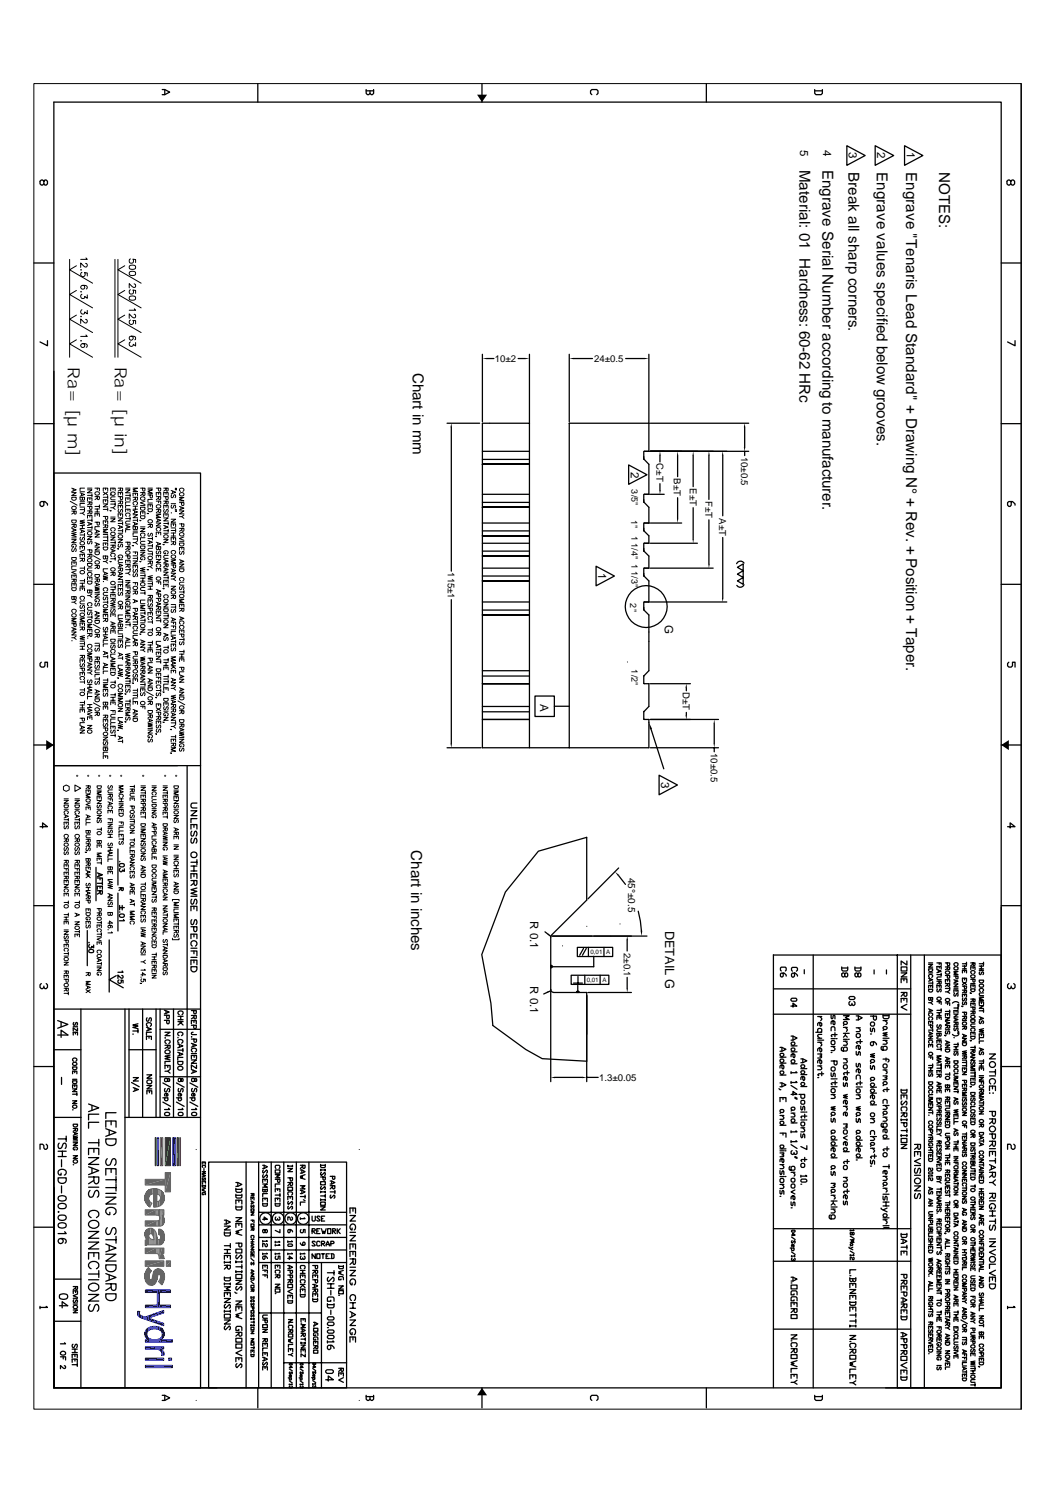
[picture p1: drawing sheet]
<svg xmlns="http://www.w3.org/2000/svg" width="210mm" height="297mm" viewBox="0 0 210 297" stroke-linecap="round" stroke-linejoin="round" font-family="sans-serif">
<defs><g id="words">
<g font-size="3.3">
<text x="13.5" y="73" transform="rotate(90 13.5 73)">Ra= [µ m]</text>
<text x="22.9" y="72.9" transform="rotate(90 22.9 72.9)">Ra= [µ in]</text>
</g>
<g font-size="3">
<text x="159" y="33.7" transform="rotate(90 159 33.7)">Material: 01 Hardness: 60-62 HRc</text>
<text x="163.6" y="33.7" transform="rotate(90 163.6 33.7)">Engrave Serial Number according to manufacturer.</text>
<text x="168.7" y="34.2" transform="rotate(90 168.7 34.2)">Break all sharp corners.</text>
<text x="174.4" y="34.2" transform="rotate(90 174.4 34.2)">Engrave values specified below grooves.</text>
<text x="180.2" y="34.2" transform="rotate(90 180.2 34.2)">Engrave &quot;Tenaris Lead Standard&quot; + Drawing N° + Rev. + Position + Taper.</text>
<text x="186.7" y="34.2" transform="rotate(90 186.7 34.2)">NOTES:</text>
<text x="82.1" y="74.1" transform="rotate(90 82.1 74.1)">Chart in mm</text>
<text x="81.8" y="169.1" transform="rotate(90 81.8 169.1)">Chart in inches</text>
</g>
<text font-size="2.5" x="132.3" y="185.1" transform="rotate(90 132.3 185.1)">DETAIL G</text>
<g font-size="2.3">
<text x="159.1" y="29.8" transform="rotate(90 159.1 29.8)">5</text>
<text x="163.7" y="29.8" transform="rotate(90 163.7 29.8)">4</text>
<text x="168.8" y="30.3" transform="rotate(90 168.8 30.3)">3</text>
<text x="174.5" y="30.3" transform="rotate(90 174.5 30.3)">2</text>
<text x="180.3" y="30.3" transform="rotate(90 180.3 30.3)">1</text>
<text x="125.4" y="93.8" transform="rotate(90 125.4 93.8)">2</text>
<text x="119" y="114" transform="rotate(90 119 114)">1</text>
<text x="132.2" y="124.2" transform="rotate(90 132.2 124.2)">G</text>
<text x="107.4" y="140" transform="rotate(90 107.4 140)">A</text>
<text x="131.5" y="155.5" transform="rotate(90 131.5 155.5)">3</text>
<text x="105.4" y="183.3" transform="rotate(90 105.4 183.3)">R 0.1</text>
<text x="105.4" y="196.2" transform="rotate(90 105.4 196.2)">R 0.1</text>
</g>
<text font-size="2" x="124.9" y="174.6" transform="rotate(90 124.9 174.6)">45°±0.5</text>
<g font-size="1.9">
<text x="98.4" y="72">10±2</text>
<text x="118.2" y="72">24±0.5</text>
<text x="130.6" y="92.2" transform="rotate(90 130.6 92.2)">C±T</text>
<text x="134" y="95.1" transform="rotate(90 134 95.1)">B±T</text>
<text x="147.4" y="90.8" transform="rotate(90 147.4 90.8)">10±0.5</text>
<text x="137.2" y="97.1" transform="rotate(90 137.2 97.1)">E±T</text>
<text x="140.3" y="99.6" transform="rotate(90 140.3 99.6)">F±T</text>
<text x="143" y="103" transform="rotate(90 143 103)">A±T</text>
<text x="89" y="113.8" transform="rotate(90 89 113.8)">115±1</text>
<text x="135.8" y="137.7" transform="rotate(90 135.8 137.7)">D±T</text>
<text x="141.4" y="149.8" transform="rotate(90 141.4 149.8)">10±0.5</text>
<text x="124" y="189.6" transform="rotate(90 124 189.6)">2±0.1</text>
<text x="119.2" y="215">1.3±0.05</text>
</g>
<g font-size="1.8">
<text x="125.6" y="97.4" transform="rotate(90 125.6 97.4)">3/5&quot;</text>
<text x="125.5" y="103.5" transform="rotate(90 125.5 103.5)">1&quot;</text>
<text x="125.6" y="106.5" transform="rotate(90 125.6 106.5)">1</text>
<text x="125.6" y="108.1" transform="rotate(90 125.6 108.1)">1/4&quot; 1</text>
<text x="125.6" y="113.7" transform="rotate(90 125.6 113.7)">1/3&quot;</text>
<text x="125.3" y="120.1" transform="rotate(90 125.3 120.1)">2&quot;</text>
<text x="125.6" y="133.2" transform="rotate(90 125.6 133.2)">1/2&quot;</text>
</g>
<g font-size="1.2">
<text x="117.4" y="189.7">0,01 A</text>
<text x="116.7" y="195.3">0,01 A</text>
</g>
</g></defs>
<g fill="none" stroke="#000" stroke-width=".25">
<path d="M32.3 17.8h.5l.9 .5-.9 .5h-.5M32.8 17.8v1M51.3 16.6v3.7M72.8 17.8v.8l.3 .2h.2l.3-.2v-.5M72.8 18.1h1.5M74.3 17.8v.8l-.3 .2h-.2l-.2-.2M95.8 16.6v3.7M117.7 18.8l-.3-.2v-.5l.3-.3h1l.2 .3v.5l-.2 .2M140.5 16.6v3.7M162 17.8v.8l.3 .2h1l.2-.2v-.8M162 18.1h1.5M8.7 36.1l.2-.3h.3l.2 .3v.5l-.2 .2h-.3l-.2-.2v-.5l-.2-.3h-.3l-.2 .3v.5l.2 .2h.3l.2-.2"/>
<path d="M168.4 29l3.6 1.9-3.6 2zM174 29l3.7 1.9-3.7 2zM179.9 29l3.6 1.9-3.6 2zM201 36.1l.3-.3h.2l.3 .3v.5l-.3 .2h-.2l-.3-.2v-.5l-.3-.3h-.2l-.3 .3v.5l.3 .2h.2l.3-.2M6.7 52.3h4M199.1 52.3h4M9.4 67.8v1l-1.4-.8M95.9 70.5v13.4M96.8 71.3h1.4M103 71.3h1.4M105.3 70.5v13.7M113.2 70.5v13.4"/>
<path d="M114 71.3h3.8M124.4 71.3h3.8M129 70.5v19.3l-1 .1v1.4M201.8 67.8v1l-1.4-.8M6.7 84.3h4M8.7 99.8v.7l-.2 .2h-.3l-.2-.2v-.5l.2-.2h.7l.5 .4v.3M88.9 84.2h6.5M89.7 85v28.6M95.9 92.4h9.4zM95.9 89.8h9.4M95.9 98.3h9.4M95.9 99.9h9.4"/>
<path d="M95.9 91.4h9.4M125 92.5l3.7 1.9-3.7 1.9zM128 90.8v.5M128 99.4v.5M128 91.3l.1 .1M128 99.9h.1M128.1 91.3l.9 1.1v5.9l-1 .1v1.5M128.1 99.9l.9 1v3.1h-.9l-.1 1.6M129 84.2h-15.8v64.6M129.3 84.2h19.6M129.3 89.8h19.6M129.3 98.3h2.8"/>
<path d="M131.2 90.6v1.3M131.2 96.2v1.3M134.7 90.6v4.2M134.7 99v4.2M137.8 90.6v6.2M141 90.6v8.7M143.7 90.6v12M148.1 85v3.9M148.1 89.8v.8M199.1 84.3h4M201.1 99.8v.7l-.2 .2h-.3l-.2-.2v-.5l.2-.2h.7l.5 .4v.3M6.7 116.2h4"/>
<path d="M89.7 119.3v28.6M95.9 106.6h9.4M95.9 100.9h9.4M95.9 110.6h9.4M95.9 115.6h9.4M95.9 119.8h9.4M95.9 104h9.4M95.9 105.6h9.4M95.9 108.1h9.4M95.9 113h9.4M95.9 109.6h9.4M95.9 114.6h9.4"/>
<path d="M118.5 112.6l3.7 2-3.7 1.9zM128 114.5l1 1.1v4.2h-1v1.5M128 105.6l1 1v1.5h-.9l-.1 1.5M128 109.6l1 1v2.4l-1 .1v1.4M128 105.1v.5M128 109.1v.5M128 114v.5M129.3 119.8h15.2M129.3 104h6.3M129.3 108.1h9.4M129.3 113h12.5M137.8 101v6.2"/>
<path d="M141 103.4v8.8M143.7 106.9v12M146.6 115.6l1.2-.7v1.3zM146.6 114.2l1.2-.7v1.4zM146.6 112.9l1.2-.7v1.3zM148 112a.84 .84 0 0 0-1.5 .1M148 116.3a.81 .81 0 0 1-1.5 .2M199.1 116.2h4M8.2 131.7l-.2 .3v.5l.2 .2h.5l.2-.2v-.8h.5v1M95.9 122.3h9.4M95.9 136h9.4M95.9 134.5h9.4"/>
<path d="M95.9 133.4h9.4M95.9 121.4h9.4M106.4 138.5h3.8v4h-3.8zM128 121.3l1 1v11.1l-1 1.1v1.4l1 .1v4.5l-1 1.1v1.4l1 .1v5.7h-33.1v-64.6h9.4v64.6M128 120.8v.5M129.3 136h8M136.5 136.8v.6M200.6 131.7l-.2 .3v.5l.2 .2h.5l.2-.2v-.8h.5v1M6.7 148.2h4M10.7 152.3h29.2v123.8M37.2 152.3v70M39.2 159.8h-1.1l-.1 .4v.3l.3 .2h.9"/>
<path d="M88.9 148.8h6.8M95.9 143.1h9.4M95.9 141.6h9.4M95.9 140.5h9.4M110.2 140.5h3M129.3 148.8h13.6M129.3 143.1h13.6M129.5 145l2.5 7.9M131.1 154.2l3.6 2-3.6 1.9zM136.5 141.7v.6M142 144v3.9M142 148.8v.8"/>
<path d="M199.1 148.2h4M8 164.5h1.4l-.9-.8v1M19.1 172.5v6.7M23.5 168.9v7.2M23.5 177.7v7.5M23.7 176.6h.8l-.1 .6-.3-.2v-.4M24.1 176.7l-.4 .5M38 161.3h1.2l-1.2 1h1.2M38 164.9v-.9h1.2v.9M38 174.7v-.9h1.2v.9M38 175.2h1.2v.6l-.3 .3-.3-.3v-.6M38 171.5h1.2"/>
<path d="M38 172.3h1.2M38 173.3h1.2M38 178.3h1.2M38.1 165.3l-.1 .4v.5l.4 .1 .3-.9 .3-.1 .2 .4-.2 .6M38.1 166.7l-.1 .4v.5l.4 .1 .3-.9 .3-.1 .2 .4-.2 .6M38.1 178.9l-.1 .3v.5l.1 .2 .4-.2 .2-.8h.3l.2 .3-.2 .7M38.6 164v.6M38.6 172.3v1M38.6 173.8v.6M38.6 175.7l-.6 .4M39.2 162.8h-1.2v.9M39.2 176.6l-1.2 .4 1.2 .3-1.2 .4 1.2 .3"/>
<path d="M39.2 171v1M123 172.7l-6.1 6.1M123 174.2l1.4 1.7M200.4 164.5h1.4l-.9-.8v1M6.7 180.2h4M8.2 195.7l-.2 .2v.5l.2 .3h.3l.2-.3M9.2 195.7l.2 .2v.5l-.2 .3h-.3l-.2-.5M17.4 185.1v7M21.7 187v10.4M23.1 194.1l-1.4 .8 2.8 1.6M38 192.3h1.2v.5a.6 .6 0 0 1-.6 .5 .6 .6 0 0 1-.6-.5zM38 181.2v-.9h1.2v.9"/>
<path d="M38 184.4h1.2v.6l-.3 .3-.3-.1-.1-.8M38 186.7v-.9h1.2v.9M38 189.2h1.2v.9M38 191.9v-.9h1.2v.9M38 188.6h1.2M38 190.5h1.2M38.1 183l-.1 .3v.5l.1 .1 .4-.1 .2-.8h.3l.2 .3-.2 .6M38.2 188.2a.59 .59 0 0 1-.1-.9 .59 .59 0 0 1 .9 0 .59 .59 0 0 1-.1 .9M38.6 180.3v.5M38.6 185.8v.6M38.6 189.2v.5M38.6 191v.6"/>
<path d="M108.1 197.7l1.4-.6v18.1M108.4 185.4l1.2 .9M109.5 192l.3 .3-.3 .3M109.6 192.1h-.1M109.8 192.2l-.2 .1M109.9 186.2h18.8M113.6 194h7.5v1.8h-7.5zM114 195.6h1.8M114.7 197.2v.1M114.8 188.5h7v1.8h-7zM114.9 197.2l-.3 .2 .3-.2 .2 .2M114.9 196v1.4l.2-.1"/>
<path d="M114.9 194.3v1.3M115 197.2l-.3 .2M115 197.2l-.2 .2M115.1 197.4h-.1M116 188.7l-.7 1.3M116.3 194v1.8M116.6 188.7l-.8 1.3M117 197.4h8.6M117 188.5v1.8M118.1 190.2v2.1h-8.6l.2-.2M119.3 194v1.8M120.1 188.5v1.8"/>
<path d="M124.7 187v2.2M124.7 194.4v2.2M126.9 181.3l.4 1.9 .3 2M199.1 180.2h4M200.6 195.7l-.2 .2v.5l.2 .3h.3l.2-.3M201.6 195.7l.2 .2v.5l-.2 .3h-.3l-.2-.3v-.2M6.7 212.2h4M10.7 208.8h5.4M10.7 200.7h29.2M11.5 203l2 .8-2 .7M11.5 205.9h2l-1.4-1v1.5M12.1 203.3v1"/>
<path d="M14.4 212.3h.9v.2a.47 .47 0 0 1-.4 .3 .47 .47 0 0 1-.5-.3zM14.4 215h.9v.3a.47 .47 0 0 1-.4 .3 .47 .47 0 0 1-.5-.3zM14.4 213.6v-.5h.9v.5M14.4 216.4v-.5h.9v.5M14.4 216.6h.9l-.9 .6h.9M14.4 219h.9l-.9 .5h.9M14.4 214.7h.9M14.4 217.7h.9M14.6 211.4a.41 .41 0 0 1 .5 0 .41 .41 0 0 1 .1 .4 .4 .4 0 0 1-.5 .1 .4 .4 0 0 1-.1-.5zM14.6 219.9a.41 .41 0 0 1 .4 0 .41 .41 0 0 1 .2 .4 .39 .39 0 0 1-.5 .2 .39 .39 0 0 1-.1-.6zM14.6 205.9v-.5h.8v.5M14.6 204.3h.8"/>
<path d="M14.6 211.1a.33 .33 0 0 1-.2-.3 .33 .33 0 0 1 .3-.3h.2a.33 .33 0 0 1 .4 .2 .33 .33 0 0 1-.2 .4M14.7 203.4a.27 .27 0 0 0-.2 .4 .27 .27 0 0 0 .4 .1l.2-.4 .2-.1 .1 .2-.1 .4M14.9 213.1v.3M14.9 215.9v.3M15 205.4v.3M15.3 217.4v.5M15.4 204.5v.6l-.8-.6v.6M16.1 200.7v75.4M25.7 208.8h5.3M26.5 205.7h.1M26.4 205.1h1M27.4 203.7l-1 .2 1 .2-1 .3 1 .2"/>
<path d="M27.4 204.8v.6M28.4 200.7v21.6M29.1 204.3l1 .4-1 .4M29.1 206.8v-.6h1v.6M29.3 202.5l-.2 .2 .2 .5 .2-.1 .2-.5 .3-.1 .1 .2-.1 .5M29.3 204.2a.42 .42 0 0 1 0-.6 .42 .42 0 0 1 .6 0 .42 .42 0 0 1 0 .6M29.5 204.5v.5M29.6 206.2v.3M30.1 205.4h-1v.5M31 200.7v21.6M31.8 200.7v21.6M31.8 214.2h8.1"/>
<path d="M32.7 200.9l1 .4-1 .4M32.7 202h1l-.1 .6h-.4l-.1-.6M32.7 203h1l-.1 .6h-.4l-.1-.6M33 201.1v.5M34.5 200.7v21.6M35.4 202.2h1M35.4 202.9h1M35.4 203.2h1M35.6 201.8a.37 .37 0 0 1-.2-.4 .37 .37 0 0 1 .4-.3h.2a.38 .38 0 0 1 .4 .3 .38 .38 0 0 1-.2 .4M35.7 203.2l.7 .7M35.9 202.2v.7M36 203.4l-.6 .5"/>
<path d="M38.1 201h.9l-.1 .6h-.3l-.1-.6M38.1 202h.9l-.1 .6h-.3v-.6M38.1 203.7v-.7h.9v.7M38.1 204h.9l-.1 .6h-.3l-.1-.6M38.6 203v.4M38.6 202.3l-.5 .4M110.4 214.3h5.4M116.7 211.1l-8.9-.5-3.2-1.8-6.6-4.8-.4-4.4-1.8-9.7 4.7-12.4 6.6-8.2 9.6-2.7v12.5l-7 6.9-.2 .4 .1 10.7 .5 .3h6.6v17.8M116.7 214.3h2.3M199.1 212.2h4M9.2 227.6l.2 .3v.5l-.2 .2h-.3l-.2-.2v-.5l-.2-.3h-.5v1M10.7 236.2v39.9v-255.8h188.4v255.8h-188.4"/>
<path d="M10.7 222.3h5.4M14.5 220.8h.1M14.6 223.6h.8v.3a.47 .47 0 0 1-.4 .3 .47 .47 0 0 1-.4-.3zM14.6 231.7h.1M14.6 224.5h.8l-.1 .5h-.3v-.5M14.6 225.2l.8 .3-.8 .3M14.6 227.3h.8l-.8 .6h.8M14.6 229.9h.8l-.8 .6h.8M14.6 227h.8M14.9 225.3v.4M14.9 228.6v.2a.32 .32 0 0 1-.3-.5 .32 .32 0 0 1 .5-.1 .3 .3 0 0 1 .3 .2 .3 .3 0 0 1-.2 .4M15 224.8l-.4 .2"/>
<path d="M15.4 226l-.8 .2 .8 .1-.8 .3 .8 .2M24.8 222.3h15.1M201.6 227.6l.2 .3v.5l-.2 .2h-.3l-.2-.2v-.5l-.2-.3h-.5v1M6.7 244.1h4M8 259.9v.4M9.2 259.9l.2 .2h-1.4M10.7 254.5h5.4M14.6 255.9h.8v.4l-.2 .2-.1-.1-.1-.5M14.6 257.3v-.5h.8v.5M14.6 258.3h.8M14.6 259.4h.8M14.7 258.6a.27 .27 0 0 0-.2 .3 .27 .27 0 0 0 .4 .1l.2-.4h.2l.1 .2-.1 .3"/>
<path d="M15 256.2l-.4 .3M15 256.8v.3M15.4 257.4l-.8 .4 .8 .3M199.1 244.1h4M200.4 259.9v.4M201.6 259.9l.2 .2h-1.4M10.7 262.8h5.4M12 269.9h1v.6M12.1 269a.48 .48 0 0 1 .6-.2 .48 .48 0 0 1 .2 .7 .51 .51 0 0 1-.6 .1 .51 .51 0 0 1-.2-.6zM12.6 269.9v.4M14.4 270.1v-.7h1v.7M14.4 271v-.6h1v.6"/>
<path d="M14.4 268.4h1M14.4 269.1h1M14.4 271.5h1M14.5 267.4l-.1 .2 .1 .5 .3-.1 .3-.6 .3 .2-.2 .5M14.6 260.6h.8l-.8 .5h.8M14.9 268.4v.7M14.9 269.4v.5M14.9 270.4v.4M15.4 271.1v.7M32.3 277.6h.5l.9 .5-.9 .5h-.5M32.8 277.6v1M51.3 276.1v4"/>
<path d="M72.8 277.6v.7l.3 .3h.2l.3-.3v-.5M72.8 277.8h1.5M74.3 277.6v.7l-.3 .3h-.2l-.2-.3M95.8 276.1v4M117.7 278.6l-.3-.3v-.5l.3-.2h1l.2 .2v.5l-.2 .3M140.5 276.1v4M162 277.6v.7l.3 .3h1l.2-.3v-.7M162 277.8h1.5"/>
<circle cx="128.5" cy="120.7" r="4.2"/>
<circle cx="38.6" cy="170.1" r=".6"/>
<circle cx="15" cy="231" r=".39"/>
<circle cx="15" cy="260" r=".39"/>
</g>
<g fill="none" stroke="#000" stroke-width=".2">
<path d="M6.7 16.6h196.4v263.7h-196.4zM13.8 51.6v19.5M15.2 52.9l-1.4 .8 4.6 2.6M15.2 57.8l-1.4 .8 4.6 2.6M16 53.7h.2zM16 58h.2zM16.3 54.2a.46 .46 0 0 0-.1 .7 .46 .46 0 0 0 .6 0 .46 .46 0 0 0 0-.7l.6 .1v.6M16.3 58.5a.43 .43 0 0 0-.1 .8 .43 .43 0 0 0 .6-.3l.6 .3v-.6M16.5 56.8a.38 .38 0 0 1 .3 .5 .38 .38 0 0 1-.6 .1 .38 .38 0 0 1 .1-.6h.2a.61 .61 0 0 1 .9 .4l-.3 .3M17 52.4a.37 .37 0 0 1 .3 .6 .37 .37 0 0 1-.6 0l-.7-.7v.9M17.1 51.3l.3 .3h-1.4M22.9 51.6v19.5"/>
<path d="M23.5 51.6v19.5M24.8 52.9l-1.3 .8 4.6 2.6M24.8 57.8l-1.3 .8 4.6 2.6M25.7 52.9l.5-.2a.53 .53 0 0 1 .8 .5 .72 .72 0 0 1-1.3 0zM25.7 54.1l.5-.1a.53 .53 0 0 1 .8 .4 .72 .72 0 0 1-1.3 0zM25.7 59l.5-.1a.53 .53 0 0 1 .8 .4 .72 .72 0 0 1-1.3 0zM26 51.5a.45 .45 0 0 0-.2 .7 .45 .45 0 0 0 .7 0 .45 .45 0 0 0-.1-.6h.6v.6M26 57.7a.45 .45 0 0 0-.2 .6 .45 .45 0 0 0 .7 .1 .45 .45 0 0 0-.1-.7l.6 .1v.6M26.7 56.5l.3 .2-.1 .4-.2 .1-.4-.2-.6-.6v.9M15.2 62.7l-1.4 .8 4.6 2.7M15.2 67.6l-1.4 .8 4.6 2.7M16 63h.2z"/>
<path d="M16 67.8h.2zM16.3 61.6a.43 .43 0 0 0-.1 .8 .43 .43 0 0 0 .6-.3l.6 .3v-.6M16.5 68.4a.38 .38 0 0 1 .3 .5 .38 .38 0 0 1-.6 .1 .38 .38 0 0 1 .1-.6h.2a.61 .61 0 0 1 .9 .4l-.3 .3M17 63.5a.37 .37 0 0 1 .3 .6 .37 .37 0 0 1-.6 0l-.7-.6v.8M17.1 66.6l.3 .3h-1.4M24.8 62.7l-1.3 .8 4.6 2.7M24.8 67.6l-1.3 .8 4.6 2.7M26 63.7a.46 .46 0 0 0-.3 .6 .46 .46 0 0 0 .7 .2 .46 .46 0 0 0 0-.8l.6 .1v.6M26 68a.44 .44 0 0 0-.2 .8 .44 .44 0 0 0 .7-.3l.5 .3v-.7M26.1 66.9a.41 .41 0 0 1 .3 .6 .41 .41 0 0 1-.6 .1 .41 .41 0 0 1 .1-.7h.2a.59 .59 0 0 1 .9 .4l-.2 .3M26.7 62.5a.36 .36 0 0 1 .3 .4 .36 .36 0 0 1-.4 .3l-.9-.8v.9M26.7 61.4l.3 .3h-1.3"/>
<path d="M97.4 84.2h.1M105.3 84.2h.1M113.2 84.2h.1M129 84.2h.1M129 89.8h.1M129 98.3h.1M129 104h.1M129 119.8h.1M124.8 131.7h.1M129 136h.1M12.6 156.5l.6-.3 .6 .3v.6l-.6 .3-.6-.3zM12.7 159.2h.9l-.9 .6h.9"/>
<path d="M12.7 158.9h.9M14.9 156.2l1.1 .6-1.1 .6zM14.9 159.2h.9l-.9 .6h.9M14.9 158.9h.9M17.1 156.3h.8v.4l-.1 .2-.2-.1v-.5M17.1 157.7v-.5h.8v.5M17.1 157.9h.8l-.8 .4 .8 .3h-.8M17.1 159a.4 .4 0 0 1 .6-.1 .4 .4 0 0 1 .1 .6 .41 .41 0 0 1-.5 0 .41 .41 0 0 1-.2-.5zM17.6 156.6l-.5 .3M17.6 157.2v.3M17.9 159.7l-.8 .4 .8 .3M19.3 156.3h.9a.44 .44 0 0 1-.5 .6 .44 .44 0 0 1-.4-.6z"/>
<path d="M19.3 157.5h.9l-.9 .3 .9 .4h-.9M19.3 159v-.5h.9v.5M19.3 159.3h.9l-.9 .5h.9M19.3 157.2h.9M19.7 158.5v.3M21.5 158h.9l-.1 .6-.3-.1-.1-.5M21.5 158.9h.9v.5M21.5 159.5l.9 .3-.9 .4M21.6 156.3l-.1 .2 .1 .3h.2l.3-.5 .3 .2-.2 .3M21.8 159.6v.5M21.9 158.3l-.4 .3M21.9 158.9v.3"/>
<path d="M22.4 157.1h-.7l-.2 .3 .1 .3h.8M23.7 156.3h.8l-.8 .3 .8 .4h-.8M23.7 157.2l.8 .3-.8 .3M23.7 158.9h.8M23.7 159.5h.8M23.7 159.8h.8M23.9 158.6a.33 .33 0 0 1-.2-.4 .33 .33 0 0 1 .3-.2h.2a.33 .33 0 0 1 .3 .3 .33 .33 0 0 1-.2 .3M24 157.3v.4M24.1 158.9v.6M25.9 157h.8l-.1 .5h-.3v-.5M25.9 159.3v-.6h.8v.6M25.9 156.5h.8"/>
<path d="M26.3 157.3l-.4 .3M26.3 158.7v.3M26.7 157.8h-.6l-.2 .3 .2 .3h.6M26.7 156.2v.6M28 156.6h.9l-.9 .6h.9M28 158.7v-.5h.9v.5M28 159h.9l-.1 .5h-.3v-.5M28 159.8h.9v.6h-.4l-.1-.6M28 156.3h.9M28 157.7h.9M28.5 158.2v.3M28.5 159.3l-.5 .2"/>
<path d="M28.9 157.4v.6M30.2 156.6h.9l-.9 .6h.9M30.2 156.3h.9M30.4 158.1a.3 .3 0 0 1-.2-.3 .3 .3 0 0 1 .4-.3h.2a.3 .3 0 0 1 .3 .3 .3 .3 0 0 1-.2 .3M31.1 158.4h-.9v.5M31.1 159.1h-.6l-.3 .2 .2 .3 .7 .1M32.4 156.6h.9l-.9 .6h.9M32.4 158.7v-.5h.9v.5M32.4 159h.9l-.1 .5h-.3v-.5M32.4 159.8h.9l-.1 .6h-.3l-.1-.6M32.4 156.3h.9M32.4 157.7h.9"/>
<path d="M32.9 158.2v.3M32.9 159.3l-.5 .2M33.3 157.4v.6M34.6 156.3h.9a.46 .46 0 0 1-.5 .6 .46 .46 0 0 1-.4-.6zM34.6 157.5h.9l-.9 .3 .9 .4h-.9M34.6 159v-.5h.9v.5M34.6 159.3h.9l-.9 .5h.9M34.6 157.2h.9M35.1 158.5v.3M129 143.1h.1M12.7 160.1h.9a.44 .44 0 0 1-.4 .6 .44 .44 0 0 1-.5-.6zM12.7 162l.9 .4-.9 .3"/>
<path d="M12.7 164.1v-.5h.9v.5M12.7 166.9h.9l-.1 .5h-.3v-.5M12.7 171.1h.9l-.1 .6h-.3v-.6M12.7 172.5v-.5h.9v.5M12.7 172.8h.9v.5M12.7 174.1v-.6h.9v.6M12.7 174.3h.9l-.1 .5h-.3v-.5M12.7 175.7v-.5h.9v.5M12.7 176h.9l-.9 .5h.9M12.7 178.3v-.6h.9v.6M12.7 161h.9M12.7 163.1h.9"/>
<path d="M12.7 179.5h.9M12.9 164.3l-.2 .2 .2 .4 .2-.1 .3-.5 .2 .2-.1 .4M12.9 168.6l-.1 .5 .2 .1 .3-.5 .2-.1 .1 .2-.1 .4M12.9 169.5l-.2 .1 .2 .4 .2-.1 .2-.4h.2v.5M12.9 161.9a.31 .31 0 0 1-.2-.4 .31 .31 0 0 1 .3-.2h.3a.3 .3 0 0 1 .3 .2 .3 .3 0 0 1-.2 .4M12.9 166.6a.34 .34 0 0 1-.2-.3 .34 .34 0 0 1 .3-.3h.3a.33 .33 0 0 1 .3 .2 .33 .33 0 0 1-.2 .4M12.9 177.4a.31 .31 0 0 1-.2-.3 .31 .31 0 0 1 .3-.3h.3a.3 .3 0 0 1 .3 .3 .3 .3 0 0 1-.2 .3M13 162.2v.4M13.2 163.6v.3M13.2 172v.3M13.2 172.8v.3M13.2 173.5v.4"/>
<path d="M13.2 175.2v.3M13.2 177.7v.3M13.2 167.2l-.5 .3M13.2 171.4l-.5 .3M13.2 174.6l-.5 .3M13.6 162.8v.6M13.6 179.2v.6M14.9 160.1h.9a.46 .46 0 0 1-.5 .6 .46 .46 0 0 1-.4-.6zM14.9 162l.9 .4-.9 .3M14.9 164.1v-.5h.9v.5M14.9 166.9h.9l-.1 .5h-.3v-.5M14.9 171.1h.9l-.1 .6h-.3v-.6"/>
<path d="M14.9 172.5v-.5h.9v.5M14.9 172.8h.9v.5M14.9 174.1v-.6h.9v.6M14.9 174.3h.9l-.1 .5h-.3v-.5M14.9 175.7v-.5h.9v.5M14.9 176h.9l-.9 .5h.9M14.9 178.3v-.6h.9v.6M14.9 161h.9M14.9 163.1h.9M14.9 179.5h.9M14.9 167.9a.41 .41 0 0 1 .6-.2 .41 .41 0 0 1 .2 .6 .43 .43 0 0 1-.5 0 .43 .43 0 0 1-.3-.4zM15 164.3l-.1 .2 .1 .4 .3-.1 .3-.5 .2 .2-.1 .4"/>
<path d="M15 168.6l-.1 .2 .1 .4 .3-.1 .3-.5 .2 .2-.1 .4M15 169.5l-.1 .1 .1 .4 .3-.1 .2-.4h.2v.5M15.1 161.9a.3 .3 0 0 1-.2-.4 .3 .3 0 0 1 .3-.2h.3a.3 .3 0 0 1 .3 .2 .3 .3 0 0 1-.2 .4M15.1 166.6a.33 .33 0 0 1-.2-.4 .33 .33 0 0 1 .3-.2h.3a.33 .33 0 0 1 .3 .2 .33 .33 0 0 1-.2 .4M15.1 177.4a.3 .3 0 0 1-.2-.3 .3 .3 0 0 1 .3-.3h.3a.3 .3 0 0 1 .3 .3 .3 .3 0 0 1-.2 .3M15.2 162.2v.4M15.4 163.6v.3M15.4 172v.3M15.4 172.8v.3M15.4 173.5v.4M15.4 175.2v.3M15.4 177.7v.3"/>
<path d="M15.4 167.2l-.5 .3M15.4 171.4l-.5 .3M15.4 174.6l-.5 .3M15.8 162.8v.6M15.8 179.2v.6M16.9 169.5l.2 .1M17.1 161.1v-.5h.8v.5M17.1 162.1l.8 .3-.8 .4M17.1 167h.8v.3l-.1 .2h-.2v-.5M17.1 167.8h.8v.4l-.1 .2-.2-.1v-.5M17.1 171.7h.8v.3l-.1 .2-.2-.2v-.3M17.1 173.1v-.6h.8v.6"/>
<path d="M17.1 173.2l.8 .3-.8 .3M17.1 177.3l.8 .4-.8 .3M17.1 178.2h.8v.4l-.1 .2-.2-.2v-.4M17.1 179.1h.8v.5h-.3l-.1-.5M17.1 174h.8M17.1 176.6h.8M17.1 177.2h.8M17.2 168.6l-.1 .3 .1 .3h.3l.2-.6 .2 .1-.1 .5M17.2 175.7a.27 .27 0 0 0-.1 .4 .27 .27 0 0 0 .4 .1l.3-.5 .1 .2-.1 .4M17.4 162.2v.4M17.4 173.3v.4M17.4 177.5v.4"/>
<path d="M17.4 174l.5 .6M17.6 165.2v.5l.2 .1 .1-.2v-.4h-.8l.1 .5 .2 .1 .2-.2M17.6 170.8v.5l.2 .1 .1-.3v-.3h-.8l.1 .5 .2 .1 .2-.3M17.6 160.6v.3M17.6 172.5v.3M17.6 176.6v.6M17.6 167.3l-.5 .2M17.6 168.1l-.5 .3M17.6 172l-.5 .2M17.6 178.5l-.5 .3M17.6 174.2l-.5 .4M17.9 163h-.8v.4"/>
<path d="M17.9 163.7h-.8v.5M17.9 166.1h-.5l-.3 .2 .1 .3 .7 .1M19.3 162.2h.9l-.9 .6h.9M19.3 168.6v-.5h.9v.5M19.3 169.7h.9l-.9 .3 .9 .4h-.9M19.3 171.2v-.5h.9v.5M19.3 161h.9M19.3 165h.9M19.3 171.7h.9M19.4 160.1l-.1 .3 .1 .3 .5-.6 .3 .3-.2 .3M19.4 163.1l-.1 .5h.3l.2-.5h.2l.2 .2-.2 .4M19.7 167.2l.1 .6h.3l.1-.2v-.4h-.9l.1 .6h.2l.1-.2"/>
<path d="M19.7 168.1v.3M19.7 170.7v.3M20.2 164.7v.6M20.2 171.4v.6M21.5 161.7v-.5h.9v.5M21.5 162.9h.9v.5M21.5 163.9h.9l-.9 .6h.9M21.5 169.4l.9 .3-.9 .3M21.5 173.9v-.6h.9v.6M21.5 175.2l.9 .3-.9 .3M21.5 177.8l.9 .3-.9 .3M21.5 178.6h.9l-.9 .6h.9"/>
<path d="M21.5 163.6h.9M21.5 164.8h.9M21.5 166h.9M21.5 166.6h.9M21.5 168.6h.9M21.5 169.2h.9M21.5 175h.9M21.6 165.1l-.1 .2 .1 .4 .2-.1 .3-.5 .3 .2-.2 .4M21.6 167.7l-.1 .2 .1 .4 .3-.2 .2-.4 .3 .2-.2 .4M21.6 179.5l-.1 .2 .1 .3h.2l.3-.5 .3 .2-.2 .3M21.7 160.9a.3 .3 0 0 1-.2-.3 .3 .3 0 0 1 .3-.2h.2a.3 .3 0 0 1 .4 .2 .3 .3 0 0 1-.3 .3M21.8 169.5v.4"/>
<path d="M21.8 175.3v.4M21.8 177.9v.4M21.9 172.5l.1 .5h.3l.1-.5h-.9v.5l.3 .1 .1-.3M21.9 161.2v.4M21.9 162.9v.3M21.9 166v.6M21.9 168.6v.6M21.9 173.3v.3M22.4 170.2h-.9v.5M22.4 170.9h-.9v.5M22.4 176l-.9 .1 .9 .3-.9 .2 .9 .2M23.7 161.8h.8v.3a.44 .44 0 0 1-.4 .3 .44 .44 0 0 1-.4-.3z"/>
<path d="M23.7 160.1h.8l-.8 .6h.8M23.7 161.6v-.6h.8v.6M23.7 163.5h.8v.6M23.7 166.5v-.5h.8v.5M23.7 164.3h.8M23.7 166.9h.8M23.8 167.4l-.1 .5h.3l.4-.5 .1 .2-.1 .4M24.1 161v.4M24.1 163.5v.4M24.1 166v.3M24.5 164.6h-.8v.5M24.5 165.3h-.8v.5"/>
<path d="M24.5 166.7v.5M25.9 160.4h.8l-.1 .5h-.3l-.1-.5M25.9 165.2h.8l-.8 .5h.8M25.9 169.7v-.5h.8v.5M25.9 170h.8l-.1 .5h-.3v-.5M25.9 170.7l.8 .3-.8 .4M25.9 171.6h.8l-.8 .5h.8M25.9 173.9v-.6h.8v.6M25.9 175.7l.8 .3-.8 .3M25.9 176.5h.8l-.1 .6-.3-.1v-.5M25.9 177.9v-.5h.8v.5M25.9 178.9l.8 .3-.8 .4"/>
<path d="M25.9 163h.8M25.9 163.4h.8M25.9 163.9h.8M25.9 167.1h.8M25.9 179.9h.8M25.9 167.7a.4 .4 0 0 1 .6-.1 .4 .4 0 0 1 .1 .5l-.6 .1-.1-.2zM26 162.1l-.1 .2 .1 .4 .2-.1 .2-.5 .3 .1-.1 .5M26 174.1l-.1 .2 .1 .4 .2-.1 .3-.5 .2 .2-.1 .4M26 173.1a.34 .34 0 0 1-.1-.4 .34 .34 0 0 1 .3-.3h.2a.33 .33 0 0 1 .3 .3 .33 .33 0 0 1-.2 .4M26.1 170.8v.4M26.1 175.8v.4M26.1 179v.4"/>
<path d="M26.3 169.2v.3M26.3 173.3v.3M26.3 177.4v.3M26.3 170.3l-.4 .3M26.3 176.8l-.4 .3M26.7 168.5h-.8v.5M26.7 163.1v.6M26.7 166.8v.6M26.7 179.7v.5M28 163.9h.9v.3a.51 .51 0 0 1-.9 0zM28 174h.9v.3a.47 .47 0 0 1-.4 .3 .47 .47 0 0 1-.5-.3zM28 160.7h.9l-.1 .5h-.3v-.5"/>
<path d="M28 162.1v-.5h.9v.5M28 165.1h.9l-.9 .3 .9 .3h-.9M28 166.6v-.6h.9v.6M28 166.8h.9l-.9 .6h.9M28 169.7h.9l-.9 .6h.9M28 172.2l.9 .3-.9 .4M28 173.1h.9l-.9 .5h.9M28 178.5v-.5h.9v.5M28 178.7h.9l-.1 .6-.3-.1v-.5M28 179.5l.9 .3-.9 .3M28 162.5h.9M28 164.7h.9"/>
<path d="M28 168.5h.9M28 175.9h.9M28.2 167.7l-.1 .5h.3l.2-.4 .2-.1 .1 .2-.1 .3M28.2 170.6l-.2 .2 .2 .4 .2-.1 .3-.5 .2 .2-.1 .4M28.3 172.3v.5M28.3 179.6v.4M28.5 161.6v.3M28.5 166v.4M28.5 178v.3M28.5 161l-.5 .3M28.5 179l-.5 .3M28.9 177.3h-.9v.5"/>
<path d="M28.9 162.2v.6M28.9 175.6v.5M30.2 160h.9v.3a.47 .47 0 0 1-.5 .3 .47 .47 0 0 1-.4-.3zM30.2 172.1h.9v.3a.44 .44 0 0 1-.5 .3 .44 .44 0 0 1-.4-.3zM30.2 161.2h.9l-.9 .5h.9M30.2 163.7l.9 .3-.9 .3M30.2 164.5h.9l-.1 .6h-.3l-.1-.6M30.2 165.4h.9l-.1 .5h-.3l-.1-.5M30.2 168.1l.9 .3-.9 .3M30.2 171v-.5h.9v.5M30.2 175.6h.9l-.9 .4 .9 .3h-.9M30.2 177.2v-.6h.9v.6"/>
<path d="M30.2 177.4h.9l-.9 .6h.9M30.2 160.9h.9M30.2 167h.9M30.2 178.5h.9M30.4 173a.41 .41 0 0 1 .4-.1 .41 .41 0 0 1 .2 .5 .39 .39 0 0 1-.5 .2 .39 .39 0 0 1-.1-.6zM30.4 178.9l-.1 .5h.3l.3-.5 .2 .2-.2 .4M30.4 167.9a.33 .33 0 0 1-.2-.4 .33 .33 0 0 1 .4-.2h.2a.33 .33 0 0 1 .3 .2 .33 .33 0 0 1-.2 .4M30.4 174.4a.33 .33 0 0 1-.2-.3 .33 .33 0 0 1 .4-.3h.2a.33 .33 0 0 1 .3 .3 .33 .33 0 0 1-.2 .3M30.5 163.8v.4M30.5 168.2v.4M30.6 162.5v.2a.32 .32 0 0 1-.4-.3 .32 .32 0 0 1 .4-.4h.2a.33 .33 0 0 1 .3 .3 .33 .33 0 0 1-.2 .4M30.7 168.9v.5l.2 .1 .2-.2v-.4h-.9l.1 .6h.2l.2-.2"/>
<path d="M30.7 170.5v.3M30.7 176.6v.3M31.1 166.3h-.9v.5M31.1 169.7h-.9v.6M31.1 174.7h-.6l-.3 .3 .2 .3h.7M31.1 178.2v.5M32.4 163.9h.9v.3a.47 .47 0 0 1-.4 .2 .47 .47 0 0 1-.5-.2zM32.4 160.7h.9l-.1 .5h-.3v-.5M32.4 162.1v-.5h.9v.5M32.4 164.7h.9l-.1 .6-.3-.1v-.5M32.4 165.5l.9 .3-.9 .3M32.4 167.6h.9l-.9 .6h.9"/>
<path d="M32.4 170.5l.9 .3-.9 .3M32.4 173.1l.9 .3-.9 .3M32.4 173.9h.9l-.9 .3 .9 .4h-.9M32.4 175.4v-.5h.9v.5M32.4 175.7h.9l-.1 .5-.3-.1v-.4M32.4 177.6l.9 .3-.9 .4M32.4 178.5h.9l-.9 .5h.9M32.4 162.5h.9M32.4 167.3h.9M32.4 170.3h.9M32.4 176.5h.9M32.6 177.4a.31 .31 0 0 1-.2-.3 .31 .31 0 0 1 .3-.3h.2a.3 .3 0 0 1 .4 .3 .3 .3 0 0 1-.2 .3"/>
<path d="M32.7 165.6v.4M32.7 170.6v.4M32.7 173.2v.4M32.7 177.7v.4M32.7 168.9v.2a.32 .32 0 0 1-.3-.3 .32 .32 0 0 1 .3-.3h.2a.33 .33 0 0 1 .4 .2 .33 .33 0 0 1-.2 .4M32.9 161.6v.3M32.9 174.9v.3M32.9 161l-.5 .3M32.9 165l-.5 .3M32.9 176l-.5 .2M33.3 166.2l-.9 .2 .9 .3-.9 .2 .9 .1M33.3 171.2l-.9 .2 .9 .3-.9 .2 .9 .2"/>
<path d="M33.3 162.2v.6M34.3 179.2v-.3h1.3v.3M34.6 177.2h.9a.46 .46 0 0 1-.5 .6 .46 .46 0 0 1-.4-.6zM34.6 162.2h.9l-.9 .6h.9M34.6 164.7l.9 .3-.9 .3M34.6 165.6h.9l-.1 .5-.3-.1v-.4M34.6 166.9v-.5h.9v.5M34.6 168.4h.9l-.9 .5h.9M34.6 170.5h.9l-.9 .5h.9M34.6 173.6v-.5h.9v.5M34.6 175.5l.9 .3-.9 .3M34.6 176.3h.9l-.9 .6h.9"/>
<path d="M34.6 179.5h.9l-.9 .4 .9 .3h-.9M34.6 161h.9M34.6 168.1h.9M34.6 170.1h.9M34.6 172.2h.9M34.6 172.8h.9M34.7 161.4a.43 .43 0 0 1 .5-.1 .43 .43 0 0 1 .2 .4 .41 .41 0 0 1-.5 .2 .41 .41 0 0 1-.2-.5zM34.7 160.1a.27 .27 0 0 0-.1 .4 .27 .27 0 0 0 .4 .1l.1-.4 .2-.1 .2 .3-.2 .3M34.7 163.1l-.1 .2 .1 .4 .2-.1 .2-.5h.2l.2 .2-.2 .4M34.7 173.9l-.1 .2 .1 .3h.3l.3-.5 .2 .2-.2 .3M34.8 172a.33 .33 0 0 1-.2-.4 .33 .33 0 0 1 .3-.3h.2a.33 .33 0 0 1 .4 .3 .33 .33 0 0 1-.2 .4M34.9 164.8v.4"/>
<path d="M34.9 175.6v.4M35.1 166.4v.3M35.1 172.2v.6M35.1 173.1v.3M35.1 165.8l-.5 .3M12.7 183.8v-.5h.9v.5M12.7 185.3h.9l-.9 .6h.9M12.7 187h.9l-.1 .6-.3-.1-.1-.5M12.7 188.4v-.5h.9v.5M12.7 191.4h.9l-.9 .6h.9M12.7 193.2h.9l-.1 .5h-.3v-.5M12.7 194.6v-.6h.9v.6"/>
<path d="M12.7 194.8h.9l-.1 .6-.3-.1-.1-.5M12.7 196.6h.9l-.1 .5h-.3v-.5M12.7 181.9h.9M12.7 182.4h.9M12.7 183h.9M12.7 185h.9M12.7 189.7h.9M12.7 190.2h.9M12.7 197.6h.9M12.9 186.2l-.2 .2 .2 .3 .5-.5 .2 .2-.1 .3M12.9 189.2a.31 .31 0 0 1-.2-.3 .31 .31 0 0 1 .3-.3h.3a.3 .3 0 0 1 .3 .3 .3 .3 0 0 1-.2 .3M13.2 182.4v.6"/>
<path d="M13.2 183.3v.4M13.2 187.9v.3M13.2 194v.3M13.2 193.5l-.5 .3M13.2 196.9l-.5 .2M13.6 181.6v.6M13.6 189.4v.6M13.6 197.3v.6M14.9 181.6l.9 .4-.9 .3M14.9 183.4h.9l-.9 .5h.9M14.9 186.4v-.6h.9v.6M14.9 185.3h.9"/>
<path d="M15.2 181.8v.4M15.4 185.8v.4M15.8 185.1v.5M17.1 181.6h.8v.3a.44 .44 0 0 1-.4 .3 .44 .44 0 0 1-.4-.3zM17.1 181.3v-.5h.8v.5M17.1 183.8v-.5h.8v.5M17.1 193.5h.8v.4l-.1 .2-.2-.1v-.5M17.1 195.2h.8l-.8 .4 .8 .3h-.8M17.1 196.1l.8 .3-.8 .4M17.1 196.9l.8 .6M17.2 184l-.1 .2 .1 .4 .3-.1 .2-.5 .2 .1-.1 .5M17.4 196.2v.4"/>
<path d="M17.4 182.8v.2a.3 .3 0 0 1-.3-.3 .3 .3 0 0 1 .3-.3h.3a.3 .3 0 0 1 .3 .3 .3 .3 0 0 1-.3 .3M17.6 180.8v.3M17.6 183.3v.3M17.6 193.8l-.5 .3M17.9 196.9l-.8 .6M19.3 180.8h.9l-.1 .5-.4-.1v-.4M19.3 181.6h.9l-.1 .6-.3-.1-.1-.5M19.3 184.6v-.6h.9v.6M19.3 187.9v-.5h.9v.5M19.3 190.7l.9 .3-.9 .3M19.3 192.5h.9l-.9 .6h.9M19.3 183.6h.9"/>
<path d="M19.3 185.8h.9M19.3 186.3h.9M19.3 191.7h.9M19.3 192.2h.9M19.5 185.4a.31 .31 0 0 1-.2-.4 .31 .31 0 0 1 .3-.2h.2a.3 .3 0 0 1 .3 .2 .3 .3 0 0 1-.2 .4M19.5 189.6a.31 .31 0 0 1-.2-.3 .31 .31 0 0 1 .3-.3h.2a.3 .3 0 0 1 .4 .2 .3 .3 0 0 1-.3 .4M19.6 190.8v.4M19.6 193.8v.2a.32 .32 0 0 1-.3-.3 .32 .32 0 0 1 .3-.3h.2a.33 .33 0 0 1 .4 .2 .33 .33 0 0 1-.3 .4M19.7 184v.4M19.7 187.4v.3M19.7 181.9l-.4 .3M20.2 186.5l-.9 .4 .9 .3"/>
<path d="M20.2 183.3v.5M20.2 185.5v.6M20.2 191.4v.6M21.5 184.9h.1M21.5 183.6h.9l-.6-.4v.6M21.5 180.3h.9M21.8 184.1a.28 .28 0 0 1 .2 .3 .28 .28 0 0 1-.4 .1 .28 .28 0 0 1 0-.4l.7 .1-.1 .4M21.9 181.5l.1 .5 .3 .1 .1-.6h-.9v.6h.3l.1-.2M22.2 185.4l.2 .2h-.9M25.9 181.3h.8l-.8 .3 .8 .3h-.8M25.9 182.3h.8l-.8 .3 .8 .3h-.8M26 183.8a.34 .34 0 0 1-.1-.3 .34 .34 0 0 1 .3-.3h.2a.33 .33 0 0 1 .3 .3 .33 .33 0 0 1-.2 .3"/>
<path d="M27.9 195.6l.2 .1M28.1 194.4h.1M28 180.3h.9l-.9 .6h.9M28 182.6v-.5h.9v.5M28 184.8l.9 .3-.9 .3M28 187.4l.9 .3-.9 .3M28 188.2h.9l-.9 .6h.9M28 193.9h.9l-.6-.4v.6M28 184.6h.9M28 189.9h.9M28.2 182.8l-.2 .2 .2 .4h.2l.2-.5 .2-.1 .1 .2-.1 .4M28.2 189.1l-.2 .2 .2 .3h.2l.3-.5 .2 .2-.1 .3"/>
<path d="M28.2 194.7a.31 .31 0 0 0-.1 .5 .31 .31 0 0 0 .4 0 .31 .31 0 0 0 0-.4h.4v.4M28.2 181.8a.3 .3 0 0 1-.2-.3 .3 .3 0 0 1 .4-.3h.2a.3 .3 0 0 1 .3 .3 .3 .3 0 0 1-.2 .3M28.3 184.9v.4M28.3 187.5v.4M28.5 182.1v.3M28.5 191.3l.4 .4M28.7 192.8l.2 .2h-.9M28.9 185.5l-.9 .3 .9 .2-.9 .2 .9 .2M28.9 191l-.4 .3h-.5M30.2 188h.9v.2a.44 .44 0 0 1-.5 .4 .44 .44 0 0 1-.4-.4zM30.2 180.6h.9v.4l-.2 .2-.2-.1v-.5M30.2 182v-.5h.9v.5"/>
<path d="M30.2 182.3h.9v.5M30.2 183.6v-.6h.9v.6M30.2 183.8h.9v.3l-.2 .3-.2-.1v-.5M30.2 185.2v-.5h.9v.5M30.2 185.4h.9l-.9 .6h.9M30.2 187.7v-.5h.9v.5M30.2 191.8v-.5h.9v.5M30.2 192h.9v.4l-.2 .2-.2-.1v-.5M30.2 193.4v-.5h.9v.5M30.2 194h.9l-.9 .6h.9M30.2 189.9h.9M30.2 190.4h.9"/>
<path d="M30.2 190.9h.9M30.2 193.7h.9M30.4 186.9a.3 .3 0 0 1-.2-.4 .3 .3 0 0 1 .4-.2h.2a.3 .3 0 0 1 .3 .3 .3 .3 0 0 1-.2 .3M30.7 181.5v.3M30.7 182.3v.3M30.7 183v.3M30.7 184.7v.3M30.7 187.2v.3M30.7 190.4v.5M30.7 191.3v.3M30.7 192.9v.3M30.7 180.9l-.5 .3"/>
<path d="M30.7 184.1l-.5 .3M30.7 192.3l-.5 .3M31.1 189.6v.6M32.4 190.1h.9v.3a.47 .47 0 0 1-.4 .2 .47 .47 0 0 1-.5-.2zM32.4 192.5h.9v.3a.47 .47 0 0 1-.4 .3 .47 .47 0 0 1-.5-.3zM32.4 180.2h.9l-.9 .6h.9M32.4 181l.9 .3-.9 .3M32.4 183.8h.9l-.9 .5h.9M32.4 184.5l.9 .4-.9 .3M32.4 188.3l.9 .3-.9 .4M32.4 189.1h.9l-.9 .6h.9M32.4 190.8l.9 .3-.9 .4"/>
<path d="M32.4 191.7h.9l-.1 .5-.3-.1v-.4M32.4 182h.9M32.4 182.5h.9M32.4 187.9h.9M32.6 186.9l-.1 .5h.2l.2-.4 .2-.1 .2 .2-.2 .4M32.6 193.3l-.1 .5 .2 .1 .2-.5 .2-.1 .2 .2-.2 .4M32.7 181.1v.4M32.7 184.7v.4M32.7 188.4v.4M32.7 190.9v.4M32.9 191.9l-.5 .3M33.3 185.4h-.9v.5"/>
<path d="M33.3 181.7v.6M33.3 187.7v.5M34.3 186.6v.3h1.3v-.3M34.6 181.9h.9l-.9 .3 .9 .3h-.9M34.6 183.4v-.6h.9v.6M34.6 184.8v-.5h.9v.5M34.6 185.1h.9l-.1 .5-.3-.1v-.4M34.6 183.8h.9M34.6 180.5h.9M34.6 181.5h.9M34.7 185.9l-.1 .5h.3l.2-.4 .2-.1 .2 .2-.2 .3M35.1 182.8v.4"/>
<path d="M35.1 184.3v.3M35.1 185.3l-.5 .3M35.5 180.8h-.9v.5M35.5 183.5v.6M109.5 196.8h.1M111.8 188.2h.1M116.7 184.3h.1M116.7 197.4h.1M121.5 186.3h.1M123.3 183.8h.1"/>
<circle cx="13.2" cy="168" r=".4"/>
<circle cx="19.8" cy="161.6" r=".4"/>
<circle cx="19.8" cy="165.7" r=".4"/>
<circle cx="26.3" cy="161.5" r=".4"/>
<circle cx="26.3" cy="164.6" r=".4"/>
<circle cx="28.5" cy="176.6" r=".41"/>
<circle cx="28.5" cy="169.2" r=".41"/>
<circle cx="13.2" cy="190.8" r=".41"/>
<circle cx="13.2" cy="180.3" r=".41"/>
<circle cx="13.2" cy="196" r=".41"/>
<circle cx="15.4" cy="180.3" r=".41"/>
<circle cx="15.4" cy="184.6" r=".41"/>
<circle cx="19.8" cy="190.2" r=".4"/>
<circle cx="19.8" cy="182.8" r=".4"/>
<circle cx="32.9" cy="183.1" r=".41"/>
</g>
<g fill="#000">
<path d="M94.9 18.8h2l-1.1 1.5zM95.9 71.3l.9-.1v.3zM104.4 71.2l.9 .1-.9 .2zM113.2 71.3l.8-.1v.3zM128.2 71.2l.8 .1-.8 .2zM89.7 84.2l.2 .8h-.3zM131.2 89.8l.2 .8h-.3zM131.1 97.5h.3l-.2 .8zM134.7 89.8l.2 .8h-.3zM137.8 89.8l.2 .8h-.3zM141 89.8l.1 .8h-.3zM143.7 89.8l.1 .8h-.2z"/>
<path d="M148.1 84.2l.1 .8h-.3zM147.9 88.9h.3l-.1 .9zM134.6 103.2h.3l-.2 .8zM137.7 107.2h.3l-.2 .9zM140.8 112.2h.3l-.1 .8zM143.6 118.9h.2l-.1 .9zM136.5 136l.1 .8h-.3zM9.2 147.2l1.5 1-1.5 1zM15.1 154.3h.2l-.1 .2zM15.2 154.2l.1 .1h-.2zM15.2 154.5l.1-.2v.3zM15.3 154.3l.2 .2-.2 .1z"/>
<path d="M15.2 154.2l.1-.1v.2zM15.3 154.3h.3l-.1 .2zM15.3 154.1l.2 .1-.2 .1zM15.5 154.2l.1 .1h-.3zM17.3 154.3h.2l-.1 .2zM17.4 154.2l.1 .1h-.2zM17.4 154.5l.1-.2v.3zM17.5 154.3l.2 .2-.2 .1zM17.4 154.2l.1-.1v.2zM17.5 154.3h.2v.2zM17.5 154.1l.2 .1-.2 .1zM17.7 154.2v.1h-.2z"/>
<path d="M19.5 154.3h.2l-.1 .2zM19.6 154.2l.1 .1h-.2zM19.6 154.5l.1-.2v.3zM19.7 154.3l.2 .2-.2 .1zM19.6 154.2l.1-.1v.2zM19.7 154.3h.2v.2zM19.7 154.1l.2 .1-.2 .1zM19.9 154.2v.1h-.2zM21.7 154.3h.2l-.1 .2zM21.8 154.2l.1 .1h-.2zM21.8 154.5l.1-.2v.3zM21.9 154.3l.2 .2-.2 .1z"/>
<path d="M21.8 154.2l.1-.1v.2zM21.9 154.3h.2v.2zM21.9 154.1l.2 .1-.2 .1zM22.1 154.2v.1h-.2zM23.9 154.3h.2l-.1 .2zM24 154.2l.1 .1h-.2zM24 154.5l.1-.2v.3zM24.1 154.3l.2 .2-.2 .1zM24 154.2l.1-.1v.2zM24.1 154.3h.2v.2zM24.1 154.1l.2 .1-.2 .1zM24.3 154.2v.1h-.2z"/>
<path d="M28.2 154.3h.2l-.1 .2zM28.3 154.2l.1 .1h-.2zM28.3 154.5l.1-.2v.3zM28.4 154.3l.2 .2-.2 .1zM28.3 154.2l.1-.1v.2zM28.4 154.3h.3l-.1 .2zM28.4 154.1l.2 .1-.2 .1zM28.6 154.2l.1 .1h-.3zM32.6 154.3h.3l-.2 .2zM32.7 154.2l.2 .1h-.3zM32.7 154.5l.2-.2v.3zM32.9 154.3l.1 .2-.1 .1z"/>
<path d="M32.7 154.2l.2-.1v.2zM32.9 154.3h.2l-.1 .2zM32.9 154.1l.1 .1-.1 .1zM33 154.2l.1 .1h-.2zM34.8 154.3h.2l-.1 .2zM34.9 154.2l.1 .1h-.2zM34.9 154.5l.1-.2v.3zM35 154.3l.2 .2-.2 .1zM34.9 154.2l.1-.1v.2zM35 154.3h.3l-.1 .2zM35 154.1l.2 .1-.2 .1zM35.2 154.2l.1 .1h-.3z"/>
<path d="M89.6 147.9h.3l-.2 .9zM129 143.7l.7 1.3-.5 .1zM136.3 142.3h.3l-.1 .8zM142 143.1l.2 .9h-.3zM141.9 147.9h.3l-.2 .9zM199.1 148.2l1.5-1v2zM122.3 173.4l.8 .7-.2 .2zM108.7 197.3l.8-.2-.7 .4zM109 185.7l.6 .6-.7-.4zM124.7 186.2l.2 .8h-.3zM124.6 196.6h.3l-.2 .8zM127.4 185.2h.3l-.1 1z"/>
<path d="M109.5 214.3l.9-.1v.3zM115.8 214.2l.9 .1-.9 .2zM95.8 276.1l1.1 1.5h-2z"/>
</g>
<path d="M35.8 226.3v5.6" fill="none" stroke="#cc0065" stroke-width=".2"/>
<g fill="#cc0065">
<path d="M31.9 226.3h.5l-.5 5.6z"/>
<path d="M32.4 226.3v5.6h-.5z"/>
</g>
<path d="M35.7 226.3h.2v5.6h-.2z" fill="none" stroke="#cc0065" stroke-width=".2"/>
<path d="M35.3 226.3v5.6" fill="none" stroke="#009a00" stroke-width=".25"/>
<g fill="#009a00">
<path d="M32.9 226.3h1l-1 5.6z"/>
<path d="M33.9 226.3v5.6h-1z"/>
</g>
<path d="M30.9 226.3v5.6M35.2 226.3h.3v5.6h-.3z" fill="none" stroke="#009a00" stroke-width=".2"/>
<g fill="#00009a">
<path d="M34.4 226.3h.5l-.5 5.6z"/>
<path d="M34.9 226.3v5.6h-.5z"/>
</g>
<path d="M31.4 226.3v5.6" fill="none" stroke="#00009a" stroke-width=".25"/>
<path d="M31.3 226.3h.2v5.6h-.2zM34.4 226.3h.5v5.6h-.5z" fill="none" stroke="#00009a" stroke-width=".2"/>
<path d="M30.9 226.3h.1v5.6h-.1zM32.9 226.3h1v5.6h-1z" fill="none" stroke="#009a00" stroke-width=".2"/>
<path d="M31.9 226.3h.5v5.6h-.5z" fill="none" stroke="#cc0065" stroke-width=".2"/>
<g fill="#656565">
<path d="M33.9 250.8v1.1z"/>
<path d="M33.1 250.8h.8l-.8 1.1z"/>
<path d="M33.9 250.8v1.1h-.8z"/>
<path d="M32.9 233.2v1.4z"/>
<path d="M32.9 233.2h1l-1 3.9z"/>
<path d="M33.9 233.2v3.9h-1z"/>
<path d="M32.7 253.9v.2z"/>
<path d="M32.7 253.8v.4z"/>
<path d="M32.7 253.9v.3z"/>
<path d="M32.7 253.7v.5z"/>
<path d="M32.7 253.7v.6z"/>
<path d="M32.7 245.9v.3z"/>
<path d="M32.7 245.8v.5z"/>
<path d="M32.7 245.9v.4z"/>
<path d="M32.7 245.8v.6z"/>
<path d="M32.7 238.2v.3z"/>
<path d="M32.7 238.3v.2z"/>
<path d="M32.7 242.6v.4z"/>
<path d="M32.7 242.7v.3z"/>
<path d="M32.7 253.6v.8z"/>
<path d="M32.7 253.7v.7z"/>
<path d="M32.7 238.1v.4z"/>
<path d="M32.7 245.7v.8z"/>
<path d="M32.7 245.8v.7z"/>
<path d="M32.7 238v.6z"/>
<path d="M32.7 238.1v.5z"/>
<path d="M32.7 253.5v1z"/>
<path d="M32.7 253.6v.9z"/>
<path d="M32.6 242.4v.7z"/>
<path d="M32.7 242.6l-.1 .5z"/>
<path d="M32.6 237.9v.8z"/>
<path d="M32.7 238l-.1 .7z"/>
<path d="M32.6 253.4v1.1z"/>
<path d="M32.7 253.5l-.1 1z"/>
<path d="M32.6 242.4v.8z"/>
<path d="M32.6 253.4v1.2z"/>
<path d="M32.6 245.5v1.1z"/>
<path d="M32.7 245.7l-.1 .9z"/>
<path d="M32.6 245.5v1.2z"/>
<path d="M32.6 237.9v.9z"/>
<path d="M32.6 237.8v1z"/>
<path d="M32.6 253.4v1.3z"/>
<path d="M32.6 250.3v.1z"/>
<path d="M32.6 245.4v1.4z"/>
<path d="M32.6 245.5v1.3z"/>
<path d="M32.6 250.2v.2z"/>
<path d="M32.6 253.3v1.4z"/>
<path d="M32.6 242.3v1z"/>
<path d="M32.6 242.4v.9z"/>
<path d="M32.6 250.1v.3z"/>
<path d="M32.6 248.3v1z"/>
<path d="M32.6 237.7v1.2z"/>
<path d="M32.6 237.8v1.1z"/>
<path d="M32.6 242.2v1.1z"/>
<path d="M32.6 245.3v1.5z"/>
<path d="M32.6 237.7v1.3z"/>
<path d="M32.6 253.2v1.6z"/>
<path d="M32.6 253.3v1.5z"/>
<path d="M32.6 250v.4z"/>
<path d="M32.6 237.6v1.4z"/>
<path d="M32.6 245.2v1.7z"/>
<path d="M32.6 245.3v1.6z"/>
<path d="M32.6 245.2v1.8z"/>
<path d="M32.6 242.1v1.3z"/>
<path d="M32.6 242.2v1.2z"/>
<path d="M32.6 249.9v.5z"/>
<path d="M32.6 242.1v1.4z"/>
<path d="M32.6 253.1v1.8z"/>
<path d="M32.6 253.2v1.7z"/>
<path d="M32.6 253.1v1.9z"/>
<path d="M32.5 242.1v1.4z"/>
<path d="M32.6 242.1l-.1 1.4z"/>
<path d="M32.5 249.9v.5z"/>
<path d="M32.6 249.9l-.1 .5z"/>
<path d="M32.5 245.1v1.9z"/>
<path d="M32.6 245.2l-.1 1.8z"/>
<path d="M32.5 249.8v.6z"/>
<path d="M32.5 245.1v2z"/>
<path d="M32.5 237.5v1.6z"/>
<path d="M32.6 237.6l-.1 1.5z"/>
<path d="M32.5 242v1.5z"/>
<path d="M32.5 237.4v1.8z"/>
<path d="M32.5 237.5v1.7z"/>
<path d="M32.5 253.1v2z"/>
<path d="M32.6 253.1l-.1 2z"/>
</g>
<path d="M32.5 253v2.1" fill="none" stroke="#656565" stroke-width=".2"/>
<g fill="#656565">
<path d="M32.5 253.1v2z"/>
<path d="M32.5 249.8v.6z"/>
<path d="M32.5 242v1.5z"/>
</g>
<path d="M32.5 245.1v2" fill="none" stroke="#656565" stroke-width=".2"/>
<g fill="#656565">
<path d="M32.5 249.8v.6z"/>
<path d="M32.5 242v1.5z"/>
<path d="M32.5 237.4v1.8z"/>
<path d="M32.5 249.7v.7z"/>
<path d="M32.5 242v1.6z"/>
</g>
<path d="M32.5 253v2.1" fill="none" stroke="#656565" stroke-width=".2"/>
<g fill="#656565">
<path d="M32.5 241.9v1.7z"/>
<path d="M32.5 242v1.6z"/>
<path d="M32.4 249.7v.7z"/>
<path d="M32.5 249.7l-.1 .7z"/>
<path d="M32.4 241.9v1.7z"/>
<path d="M32.5 241.9l-.1 1.7z"/>
</g>
<path d="M32.4 245v2.2" fill="none" stroke="#656565" stroke-width=".2"/>
<g fill="#656565">
<path d="M32.4 241.9v1.7z"/>
<path d="M32.4 237.3v2z"/>
<path d="M32.5 237.4l-.1 1.9z"/>
</g>
<path d="M32.4 252.9v2.3" fill="none" stroke="#656565" stroke-width=".2"/>
<path d="M32.4 241.9v1.7z" fill="#656565"/>
<path d="M32.4 245v2.2" fill="none" stroke="#656565" stroke-width=".2"/>
<g fill="#656565">
<path d="M32.4 241.9v1.7z"/>
<path d="M32.4 249.6v.8z"/>
<path d="M32.4 249.7v.7z"/>
</g>
<path d="M32.4 252.9v2.3" fill="none" stroke="#656565" stroke-width=".2"/>
<g fill="#656565">
<path d="M32.4 241.9v1.7z"/>
<path d="M32.4 241.9v1.8z"/>
<path d="M32.4 249.6v.8z"/>
</g>
<path d="M32.4 244.9v2.4" fill="none" stroke="#656565" stroke-width=".2"/>
<path d="M32.4 241.9v1.8z" fill="#656565"/>
<path d="M32.4 237.2v2.1" fill="none" stroke="#656565" stroke-width=".2"/>
<g fill="#656565">
<path d="M32.4 241.8v1.9z"/>
<path d="M32.4 241.9v1.8z"/>
</g>
<path d="M32.4 244.9v2.4M32.4 252.8v2.5" fill="none" stroke="#656565" stroke-width=".2"/>
<g fill="#656565">
<path d="M32.4 249.5v.9z"/>
<path d="M32.4 249.6v.8z"/>
<path d="M32.4 241.8v1.9z"/>
</g>
<path d="M32.4 237.2v2.2M32.4 252.8v2.5" fill="none" stroke="#656565" stroke-width=".2"/>
<g fill="#656565">
<path d="M32.3 249.5v.9z"/>
<path d="M32.4 249.5l-.1 .9z"/>
</g>
<path d="M32.3 237.2v2.2M32.4 244.8v2.5" fill="none" stroke="#656565" stroke-width=".2"/>
<g fill="#656565">
<path d="M32.3 241.8v1.9z"/>
<path d="M32.4 241.8l-.1 1.9z"/>
<path d="M32.3 249.5v.9z"/>
</g>
<path d="M32.3 244.8v2.6M32.3 252.8v2.6M32.3 244.8v2.5" fill="none" stroke="#656565" stroke-width=".2"/>
<path d="M32.3 249.5v.9z" fill="#656565"/>
<path d="M32.3 237.1v2.4M32.3 252.8v2.6" fill="none" stroke="#656565" stroke-width=".2"/>
<path d="M32.3 241.8v1.9z" fill="#656565"/>
<path d="M32.3 244.8v2.6" fill="none" stroke="#656565" stroke-width=".2"/>
<g fill="#656565">
<path d="M32.3 249.4v1z"/>
<path d="M32.3 249.5v.9z"/>
</g>
<path d="M32.3 244.8v2.6" fill="none" stroke="#656565" stroke-width=".2"/>
<g fill="#656565">
<path d="M32.3 241.8v1.9z"/>
<path d="M32.3 240.7h.3l-.3 1.1z"/>
<path d="M32.6 240.7v1.1h-.3z"/>
</g>
<path d="M32.3 237.1v2.5" fill="none" stroke="#656565" stroke-width=".2"/>
<path d="M32.3 249.4v1z" fill="#656565"/>
<path d="M32.2 252.7v2.9M32.2 240.7v3.1M32.2 244.7v2.7M32.3 252.7v2.8" fill="none" stroke="#656565" stroke-width=".2"/>
<g fill="#656565">
<path d="M32.2 249.3v1.1z"/>
<path d="M32.3 249.4l-.1 1z"/>
<path d="M32.2 248.3h.4l-.4 1z"/>
<path d="M32.6 248.3v1h-.4z"/>
</g>
<path d="M32.2 244.7v2.8" fill="none" stroke="#656565" stroke-width=".2"/>
<g fill="#656565">
<path d="M32.2 249.3v1.1z"/>
<path d="M32.2 248.3v1z"/>
</g>
<g fill="none" stroke="#656565" stroke-width=".2">
<path d="M32 236.8v3M32 236.8v2.9M32.1 236.9v2.8M32.2 236.9v2.7M32.2 237v2.6M32 244.6v3M32 252.6v2.9M32.1 240.7v3.2M32.1 244.6v2.9M32.1 252.6v3M32.2 244.7v2.8M32.2 252.6v3"/>
<path d="M32.2 240.7v3.1"/>
</g>
<g fill="#656565">
<path d="M32 244.6v1.5z"/>
<path d="M32 244.6v1.6z"/>
<path d="M32 246.2v1.4z"/>
<path d="M32 244.6v1.4z"/>
</g>
<path d="M32 236.8v3" fill="none" stroke="#656565" stroke-width=".2"/>
<g fill="#656565">
<path d="M32 244.6v1.4z"/>
<path d="M32 246.2v1.4z"/>
</g>
<path d="M32 252.5v3" fill="none" stroke="#656565" stroke-width=".2"/>
<g fill="#656565">
<path d="M32 244.6v1.3z"/>
<path d="M32 244.6v1.4z"/>
<path d="M32 246.3v1.3z"/>
</g>
<path d="M31.9 236.8v3" fill="none" stroke="#656565" stroke-width=".2"/>
<g fill="#656565">
<path d="M31.9 238.3v1.5z"/>
<path d="M31.9 244.6v1.3z"/>
<path d="M32 244.6v1.3z"/>
<path d="M32 246.4l-.1 1.2z"/>
<path d="M31.9 246.4v1.2z"/>
<path d="M31.9 244.6v1.2z"/>
</g>
<path d="M31.9 252.5v2.9" fill="none" stroke="#656565" stroke-width=".2"/>
<g fill="#656565">
<path d="M31.9 254v1.3z"/>
<path d="M31.9 252.5v1.5z"/>
</g>
<path d="M32 240.7v3.2" fill="none" stroke="#656565" stroke-width=".2"/>
<g fill="#656565">
<path d="M31.9 252.5v1.4z"/>
<path d="M31.9 252.5v1.5z"/>
<path d="M31.9 254.1v1.2z"/>
<path d="M31.9 244.6v1.2z"/>
<path d="M31.9 252.5v1.3z"/>
<path d="M31.9 246.5v1.1z"/>
<path d="M31.9 246.4v1.2z"/>
<path d="M31.9 238.3v1.6z"/>
<path d="M31.9 236.8v1.2z"/>
<path d="M31.9 236.8v1.5z"/>
<path d="M31.9 252.5v1.2z"/>
<path d="M31.9 238.6v1.3z"/>
<path d="M31.9 244.6v1.1z"/>
<path d="M31.9 254.2l-.1 1.1z"/>
<path d="M31.8 252.5v1.2z"/>
<path d="M31.8 246.5v1.1z"/>
<path d="M31.9 246.5l-.1 1.1z"/>
<path d="M31.8 244.5v1.2z"/>
<path d="M31.9 244.6l-.1 1.1z"/>
<path d="M31.8 252.5v1.1z"/>
<path d="M31.9 238.6l-.1 1.3z"/>
</g>
<path d="M31.9 240.7v3.2" fill="none" stroke="#656565" stroke-width=".2"/>
<g fill="#656565">
<path d="M31.8 242.4v1.5z"/>
<path d="M31.8 242.3v1.6z"/>
<path d="M31.8 240.7v1.6z"/>
<path d="M31.8 240.7v1.5z"/>
<path d="M31.8 244.5v1.2z"/>
<path d="M31.8 240.7v1.4z"/>
<path d="M31.8 246.5v1.1z"/>
<path d="M31.8 254.4v.8z"/>
<path d="M31.8 254.4v.9z"/>
<path d="M31.8 252.4v1.2z"/>
<path d="M31.8 252.5v1.1z"/>
<path d="M31.8 242.6v1.3z"/>
<path d="M31.8 242.5v1.4z"/>
<path d="M31.8 236.7l.1 .1-.1 1z"/>
<path d="M31.9 236.8v1.2l-.1-.2z"/>
<path d="M31.8 238.7v1.2z"/>
<path d="M31.8 252.4v1.1z"/>
<path d="M31.8 240.7v1.3z"/>
<path d="M31.8 254.5v.7z"/>
<path d="M31.7 252.4v1.1z"/>
<path d="M31.8 252.4l-.1 1.1z"/>
<path d="M31.7 238.8v1.1z"/>
<path d="M31.8 238.8l-.1 1.1z"/>
<path d="M31.7 236.7v1.1z"/>
<path d="M31.8 236.7v1.1z"/>
<path d="M31.7 240.7v1.3z"/>
<path d="M31.8 240.7l-.1 1.3z"/>
<path d="M31.7 246.5v1.1z"/>
<path d="M31.8 246.5l-.1 1.1z"/>
<path d="M31.8 242.6l-.1 1.3z"/>
<path d="M31.7 244.5v1.1z"/>
<path d="M31.7 240.7v1.2z"/>
<path d="M31.8 254.6l-.1 .5z"/>
<path d="M31.8 254.6v.6z"/>
<path d="M31.7 248.3h.5l-.5 2.1z"/>
<path d="M32.2 248.3v2.1h-.5z"/>
<path d="M31.7 242.7v1.2z"/>
<path d="M31.6 240.7v1.2z"/>
<path d="M31.6 246.6v1z"/>
<path d="M31.7 246.5l-.1 1.1z"/>
<path d="M31.6 242.7v1.2z"/>
<path d="M31.7 242.7l-.1 1.2z"/>
<path d="M31.6 244.5v1.1z"/>
<path d="M31.7 244.5l-.1 1.1z"/>
<path d="M31.6 248.3v1.7z"/>
</g>
<path d="M31.6 248.3v2.1" fill="none" stroke="#656565" stroke-width=".2"/>
<g fill="#656565">
<path d="M31.6 252.4v1.1z"/>
<path d="M31.7 252.4l-.1 1.1z"/>
<path d="M31.7 254.8l-.1 .2z"/>
<path d="M31.7 254.8v.3z"/>
<path d="M31.6 240.7v1.1z"/>
<path d="M31.6 240.7v1.2z"/>
<path d="M31.7 238.8l-.1 1.2z"/>
<path d="M31.6 244.5v1.1z"/>
<path d="M31.6 242.8v1.1z"/>
<path d="M31.6 242.7v1.2z"/>
<path d="M31.6 248.3v1.5z"/>
<path d="M31.6 248.3v1.7z"/>
<path d="M31.5 244.5v1.1z"/>
<path d="M31.5 252.4v1.1z"/>
<path d="M31.6 252.4l-.1 1.1z"/>
<path d="M31.6 254.8l-.1 .2z"/>
<path d="M31.6 254.8v.2z"/>
<path d="M31.5 242.8v1.1z"/>
<path d="M31.6 242.8l-.1 1.1z"/>
<path d="M31.5 248.3v1.4z"/>
<path d="M31.5 246.6v1z"/>
<path d="M31.6 246.6l-.1 1z"/>
<path d="M31.5 236.6l.2 .1-.2 .9z"/>
<path d="M31.7 236.7v1.1l-.2-.2z"/>
<path d="M31.5 239v1z"/>
<path d="M31.6 238.9l-.1 1.1z"/>
<path d="M31.5 240.7v1.1z"/>
<path d="M31.5 248.3v1.3z"/>
<path d="M31.5 236.6v1z"/>
<path d="M31.5 252.4v1.2z"/>
<path d="M31.5 248.3v1.2z"/>
<path d="M31.4 242.8v1.1z"/>
<path d="M31.5 242.8l-.1 1.1z"/>
<path d="M31.4 239v1z"/>
<path d="M31.5 239l-.1 1z"/>
<path d="M31.4 240.7v1.1z"/>
<path d="M31.5 252.4l-.1 1.3z"/>
<path d="M31.4 248.3v1.2z"/>
<path d="M31.4 252.4v1.4z"/>
<path d="M31.4 239v1.1z"/>
<path d="M31.4 252.4v1.5z"/>
<path d="M31.3 236.6h.2l-.2 1z"/>
<path d="M31.5 236.6v1h-.2z"/>
<path d="M31.3 248.3v1.1z"/>
<path d="M31.3 252.4v1.6z"/>
<path d="M31.4 252.4l-.1 1.6z"/>
<path d="M31.3 236.6v1z"/>
<path d="M31.3 246.6h.2l-.2 1z"/>
<path d="M31.5 246.6v1h-.2z"/>
<path d="M31.3 240.7v1.1z"/>
<path d="M31.4 240.7l-.1 1.1z"/>
<path d="M31.3 246.6v1z"/>
<path d="M31.3 242.9v1z"/>
<path d="M31.4 242.9l-.1 1z"/>
<path d="M31.3 236.5v1.1z"/>
<path d="M31.3 246.5v1.1z"/>
<path d="M31.3 246.4v1.2z"/>
<path d="M31.3 252.4v1.8z"/>
<path d="M31.3 246.3v1.3z"/>
<path d="M31.3 239v1.1z"/>
<path d="M31.4 239l-.1 1.1z"/>
<path d="M31.2 246.2v1.4z"/>
<path d="M31.3 246.3l-.1 1.3z"/>
<path d="M31.2 236.5v1.1z"/>
<path d="M31.3 236.5l-.1 1.1z"/>
<path d="M31.2 252.4v1.9z"/>
<path d="M31.3 252.4l-.1 1.9z"/>
<path d="M31.2 246.1v1.5z"/>
<path d="M31.2 242.9v1z"/>
<path d="M31.3 242.9l-.1 1z"/>
</g>
<path d="M31.2 252.4v2.1" fill="none" stroke="#656565" stroke-width=".2"/>
<g fill="#656565">
<path d="M31.2 236.5v1.1z"/>
<path d="M31.2 246.1v1.5z"/>
<path d="M31.2 246v1.6z"/>
<path d="M31.2 236.5v1z"/>
<path d="M31.2 248.3v1.1z"/>
<path d="M31.3 248.3l-.1 1.1z"/>
<path d="M31.2 239v1.1z"/>
<path d="M31.3 239l-.1 1.1z"/>
<path d="M31.2 245.9v1.7z"/>
</g>
<path d="M31.2 236.5v3.6M31.2 252.4v2.2" fill="none" stroke="#656565" stroke-width=".2"/>
<path d="M31.2 245.9v1.7z" fill="#656565"/>
<path d="M31.2 236.5v3.6" fill="none" stroke="#656565" stroke-width=".2"/>
<g fill="#656565">
<path d="M31.2 245.9v1.7z"/>
<path d="M31.2 245.8v1.8z"/>
<path d="M31.2 240.7h.1l-.1 1.1z"/>
<path d="M31.3 240.7v1.1h-.1z"/>
</g>
<path d="M31.2 236.5v3.6M31.2 252.4v2.3" fill="none" stroke="#656565" stroke-width=".2"/>
<g fill="#656565">
<path d="M31.2 245.7v1.9z"/>
<path d="M31.2 245.8v1.8z"/>
</g>
<path d="M31.2 236.5v3.6M31.2 252.5v2.3" fill="none" stroke="#656565" stroke-width=".2"/>
<path d="M31.2 245.7v1.9z" fill="#656565"/>
<path d="M31.1 245.6v2" fill="none" stroke="#656565" stroke-width=".2"/>
<path d="M31.2 245.7l-.1 1.9z" fill="#656565"/>
<path d="M31.1 236.5v3.6" fill="none" stroke="#656565" stroke-width=".2"/>
<g fill="#656565">
<path d="M31.1 248.3v1.1z"/>
<path d="M31.2 248.3l-.1 1.1z"/>
</g>
<path d="M31.1 236.5v3.6M31.1 252.5v2.4" fill="none" stroke="#656565" stroke-width=".2"/>
<g fill="#656565">
<path d="M31.1 242.9h.1l-.1 1z"/>
<path d="M31.2 242.9v1h-.1z"/>
</g>
<path d="M31.1 236.5v3.6M31 252.5v2.6M31.1 245.3v2.3M31.1 252.5v2.6" fill="none" stroke="#656565" stroke-width=".2"/>
<g fill="#656565">
<path d="M31 248.3v1.1z"/>
<path d="M31.1 248.3l-.1 1.1z"/>
</g>
<path d="M31 236.5v3.6M31 245.1v2.5" fill="none" stroke="#656565" stroke-width=".2"/>
<g fill="#656565">
<path d="M31 240.7h.2l-.2 1z"/>
<path d="M31.2 240.7v1.1l-.2-.1z"/>
</g>
<g fill="none" stroke="#656565" stroke-width=".2">
<path d="M30.6 236.5v3.6M30.7 236.5v3.6M30.8 236.5v3.6M30.9 236.5v3.6M31 236.5v3.6M30.6 252.8v2.8M30.7 244.6v3M30.7 252.8v2.7M30.7 252.7v2.8M30.7 244.7v2.9M30.8 244.8v2.8M30.8 252.6v2.8"/>
<path d="M30.9 244.8v2.8M30.9 252.6v2.7M30.9 245v2.6M31 252.5v2.7"/>
</g>
<g fill="#656565">
<path d="M30.6 244.6v1.8z"/>
<path d="M30.6 244.6v2z"/>
</g>
<path d="M30.6 236.5v3.6M30.6 252.9v2.7" fill="none" stroke="#656565" stroke-width=".2"/>
<g fill="#656565">
<path d="M30.5 244.6v1.6z"/>
<path d="M30.6 244.6v1.8z"/>
</g>
<path d="M30.5 253v2.6" fill="none" stroke="#656565" stroke-width=".2"/>
<path d="M30.5 244.6v1.6z" fill="#656565"/>
<path d="M30.5 253.1v2.5" fill="none" stroke="#656565" stroke-width=".2"/>
<g fill="#656565">
<path d="M30.5 236.5v1z"/>
<path d="M30.6 236.5l-.1 1z"/>
</g>
<path d="M30.5 253.1v2.5" fill="none" stroke="#656565" stroke-width=".2"/>
<g fill="#656565">
<path d="M30.5 246.6h.1l-.1 1z"/>
<path d="M30.6 246.6v1h-.1z"/>
<path d="M30.5 236.5v1z"/>
<path d="M30.5 244.5v1.5z"/>
<path d="M30.5 244.6v1.6z"/>
</g>
<path d="M30.5 253.2v2.4" fill="none" stroke="#656565" stroke-width=".2"/>
<path d="M30.5 236.5v1z" fill="#656565"/>
<path d="M30.5 253.3v2.3" fill="none" stroke="#656565" stroke-width=".2"/>
<g fill="#656565">
<path d="M30.4 236.5v1z"/>
<path d="M30.5 236.5l-.1 1z"/>
<path d="M30.4 244.5v1.4z"/>
<path d="M30.5 244.5v1.5z"/>
</g>
<path d="M30.4 253.4v2.2" fill="none" stroke="#656565" stroke-width=".2"/>
<g fill="#656565">
<path d="M30.4 244.5v1.3z"/>
<path d="M30.4 244.5v1.4z"/>
</g>
<path d="M30.4 253.4v2.2" fill="none" stroke="#656565" stroke-width=".2"/>
<g fill="#656565">
<path d="M30.4 236.5v1z"/>
<path d="M30.4 246.6v1z"/>
<path d="M30.5 246.6l-.1 1z"/>
<path d="M30.4 244.4v1.3z"/>
<path d="M30.4 244.5v1.3z"/>
</g>
<path d="M30.4 253.6v2" fill="none" stroke="#656565" stroke-width=".2"/>
<g fill="#656565">
<path d="M30.4 244.4v1.3z"/>
<path d="M30.4 236.5v1z"/>
<path d="M30.4 253.7l-.1 2z"/>
<path d="M30.3 236.5v1z"/>
<path d="M30.4 236.5l-.1 1z"/>
<path d="M30.3 244.4v1.3z"/>
<path d="M30.3 253.9v1.8z"/>
<path d="M30.3 254v1.7z"/>
<path d="M30.3 254.1v1.6z"/>
<path d="M30.3 244.4v1.2z"/>
<path d="M30.3 254.2v1.5z"/>
<path d="M30.3 246.5l.1 .1-.1 1z"/>
<path d="M30.4 246.6v1h-.1z"/>
<path d="M30.3 244.4v1.1z"/>
<path d="M30.2 236.5v1z"/>
<path d="M30.3 236.5l-.1 1z"/>
<path d="M30.3 254.3l-.1 1.4z"/>
<path d="M30.2 244.4v1.1z"/>
<path d="M30.3 244.4l-.1 1.1z"/>
<path d="M30.2 254.4v1.3z"/>
<path d="M30.2 254.5v1.2z"/>
<path d="M30.1 236.5v1.1z"/>
<path d="M30.2 236.5l-.1 1.1z"/>
<path d="M30.1 254.5v1.2z"/>
<path d="M30.2 254.5l-.1 1.2z"/>
<path d="M30.1 246.5h.2l-.2 1.1z"/>
<path d="M30.3 246.5v1.1h-.2z"/>
<path d="M30.1 239.3v.2z"/>
<path d="M30.2 239.3l-.1 .2z"/>
<path d="M30.1 244.3v1.1z"/>
<path d="M30.1 252.8v.1z"/>
<path d="M30.1 239.3v.3z"/>
<path d="M30.1 252.7v.2z"/>
<path d="M30.1 246.5v1.1z"/>
<path d="M30.1 254.5l-.1 1.2z"/>
<path d="M30 236.6v1z"/>
<path d="M30.1 236.5l-.1 1.1z"/>
<path d="M30 244.3v1.1z"/>
<path d="M30.1 244.3l-.1 1.1z"/>
<path d="M30 239.2v.6z"/>
<path d="M30.1 239.3l-.1 .5z"/>
<path d="M30 236.6v1.1z"/>
<path d="M30 252.6v.4z"/>
<path d="M30.1 252.7l-.1 .3z"/>
<path d="M30 254.6v1.1z"/>
<path d="M29.9 236.6v1.1z"/>
<path d="M30 236.6l-.1 1.1z"/>
<path d="M29.9 246.4l.2 .1-.2 1.1z"/>
<path d="M30.1 246.5v1.1h-.2z"/>
<path d="M29.9 244.3v1.1z"/>
<path d="M30 244.3l-.1 1.1z"/>
<path d="M29.9 252.6v.5z"/>
<path d="M30 252.6l-.1 .5z"/>
<path d="M29.9 254.5v1.2z"/>
<path d="M30 254.6l-.1 1.1z"/>
<path d="M29.9 239.1v.8z"/>
<path d="M30 239.2l-.1 .7z"/>
<path d="M29.9 246.4v1.2z"/>
<path d="M29.9 252.5v.6z"/>
<path d="M29.8 239.1v.9z"/>
<path d="M29.9 239.1l-.1 .9z"/>
<path d="M29.8 236.6v1.1z"/>
<path d="M29.9 236.6l-.1 1.1z"/>
<path d="M29.8 254.5v1.2z"/>
<path d="M29.9 254.5l-.1 1.2z"/>
<path d="M29.8 244.3v1.1z"/>
<path d="M29.9 244.3l-.1 1.1z"/>
<path d="M29.8 252.5v.7z"/>
<path d="M29.9 252.5l-.1 .7z"/>
<path d="M29.8 254.5v1.1z"/>
<path d="M29.8 239v1.1z"/>
<path d="M29.8 239.1v1z"/>
<path d="M29.8 246.3v1.3z"/>
<path d="M29.9 246.4l-.1 1.2z"/>
<path d="M29.8 236.6v1.2z"/>
<path d="M29.8 252.4v.9z"/>
<path d="M29.8 252.5v.8z"/>
<path d="M29.8 252.4v1z"/>
<path d="M29.8 254.4v1.2z"/>
<path d="M29.7 239v1z"/>
<path d="M29.7 236.6v1.2z"/>
<path d="M29.8 236.6l-.1 1.2z"/>
<path d="M29.7 244.3v1.2z"/>
<path d="M29.8 244.3l-.1 1.2z"/>
<path d="M29.7 252.4v1z"/>
<path d="M29.8 252.4l-.1 1z"/>
<path d="M29.7 238.9v1.1z"/>
<path d="M29.7 236.6v1.3z"/>
<path d="M29.7 254.4v1.2z"/>
<path d="M29.8 254.4l-.1 1.2z"/>
<path d="M29.7 252.3v1.2z"/>
<path d="M29.7 252.4v1.1z"/>
<path d="M29.7 246.2v1.4z"/>
<path d="M29.8 246.3l-.1 1.3z"/>
<path d="M29.7 254.3v1.3z"/>
<path d="M29.7 236.7v1.2z"/>
<path d="M29.7 244.3v1.3z"/>
<path d="M29.7 238.8v1.2z"/>
<path d="M29.7 252.3v1.3z"/>
<path d="M29.7 254.2v1.4z"/>
<path d="M29.7 246.1v1.5z"/>
<path d="M29.7 252.3v1.4z"/>
<path d="M29.6 238.8v1.2z"/>
<path d="M29.7 238.8l-.1 1.2z"/>
<path d="M29.6 254.2v1.4z"/>
<path d="M29.7 254.2l-.1 1.4z"/>
<path d="M29.6 236.7v1.3z"/>
<path d="M29.7 236.7l-.1 1.3z"/>
<path d="M29.6 244.4v1.2z"/>
<path d="M29.7 244.3l-.1 1.3z"/>
<path d="M29.6 252.3v1.4z"/>
<path d="M29.7 252.3l-.1 1.4z"/>
<path d="M29.6 254.1v1.5z"/>
<path d="M29.6 252.3v1.5z"/>
<path d="M29.6 246v1.6z"/>
<path d="M29.7 246.1l-.1 1.5z"/>
<path d="M29.6 254v1.6z"/>
<path d="M29.6 252.3v1.6z"/>
<path d="M29.6 253.9v1.7z"/>
<path d="M29.6 238.8v1.1z"/>
<path d="M29.6 238.7v1.2z"/>
<path d="M29.6 236.7v1.4z"/>
<path d="M29.6 244.4v1.3z"/>
<path d="M29.6 245.9v1.7z"/>
</g>
<path d="M29.6 252.2v3.4" fill="none" stroke="#656565" stroke-width=".2"/>
<g fill="#656565">
<path d="M29.6 236.7v1.4z"/>
<path d="M29.6 238.6v1.3z"/>
<path d="M29.6 238.7v1.2z"/>
<path d="M29.6 245.9v1.7z"/>
<path d="M29.6 244.4v1.4z"/>
<path d="M29.6 236.7v1.5z"/>
<path d="M29.6 238.5v1.4z"/>
<path d="M29.6 236.7v1.6z"/>
<path d="M29.5 236.7v1.6z"/>
<path d="M29.6 236.7l-.1 1.6z"/>
<path d="M29.5 238.5v1.4z"/>
<path d="M29.5 238.4v1.5z"/>
<path d="M29.5 236.7v1.7z"/>
</g>
<g fill="none" stroke="#656565" stroke-width=".2">
<path d="M29.3 237v2.6M29.3 236.9v2.8M29.4 236.8v3M29.5 236.8v3.1M29.5 236.7v3.2M29.2 244.6v3M29.2 252.4v2.9M29.3 244.5v3.1M29.3 252.3v3.1M29.4 244.5v3.1M29.4 252.2v3.3M29.4 244.4v3.2"/>
<path d="M29.5 252.1v3.4M29.5 244.4v3.2M29.5 252.1v3.5M29.6 244.4v3.2"/>
</g>
<path d="M29.2 246.7v.9z" fill="#656565"/>
<path d="M29.2 237v2.6M29.2 244.6v2.1M29.2 252.5v2.8" fill="none" stroke="#656565" stroke-width=".2"/>
<path d="M29.2 246.7v.9z" fill="#656565"/>
<path d="M29.2 237.1v2.5M29.2 244.6v2.1" fill="none" stroke="#656565" stroke-width=".2"/>
<path d="M29.2 244.6v2z" fill="#656565"/>
<path d="M29.1 237.1v2.4M29.2 244.6v2" fill="none" stroke="#656565" stroke-width=".2"/>
<g fill="#656565">
<path d="M29.1 244.6v1.9z"/>
<path d="M29.2 244.6v2z"/>
</g>
<path d="M29.1 237.1v2.4M29.2 252.5v2.8" fill="none" stroke="#656565" stroke-width=".2"/>
<g fill="#656565">
<path d="M29.1 246.7v1z"/>
<path d="M29.2 246.7l-.1 1z"/>
<path d="M29.1 244.6v1.9z"/>
</g>
<path d="M29.1 237.1v2.3" fill="none" stroke="#656565" stroke-width=".2"/>
<path d="M29.1 244.7v1.8z" fill="#656565"/>
<path d="M29.1 237.2v2.2M29.1 252.6v2.5" fill="none" stroke="#656565" stroke-width=".2"/>
<g fill="#656565">
<path d="M29 246.7v1z"/>
<path d="M29.1 246.7l-.1 1z"/>
<path d="M29.1 244.7l-.1 1.8z"/>
<path d="M29.1 244.7v1.8z"/>
<path d="M29 244.7v1.8z"/>
</g>
<path d="M29 237.3v2M29.1 237.2v2.1M29.1 252.8v2.3" fill="none" stroke="#656565" stroke-width=".2"/>
<g fill="#656565">
<path d="M29 246.7v1z"/>
<path d="M29 237.3v2z"/>
</g>
<path d="M29 237.3v2" fill="none" stroke="#656565" stroke-width=".2"/>
<g fill="#656565">
<path d="M29 237.3v2z"/>
<path d="M29 244.8v1.6z"/>
<path d="M29 244.7v1.8z"/>
</g>
<path d="M29 252.8v2.2" fill="none" stroke="#656565" stroke-width=".2"/>
<g fill="#656565">
<path d="M29 237.3v1.9z"/>
<path d="M29 237.3v2z"/>
<path d="M29 244.8v1.5z"/>
<path d="M29 244.8v1.6z"/>
<path d="M29 237.4v1.8z"/>
<path d="M29 246.7v1z"/>
<path d="M29 252.9v2z"/>
</g>
<path d="M29 252.9v2" fill="none" stroke="#656565" stroke-width=".2"/>
<g fill="#656565">
<path d="M29 237.4v1.8z"/>
<path d="M29 252.9v2z"/>
<path d="M29 237.4v1.7z"/>
<path d="M29 246.7v1z"/>
<path d="M29 244.8v1.5z"/>
<path d="M29 244.9v1.3z"/>
<path d="M29 244.9v1.4z"/>
<path d="M29 252.9v1.9z"/>
<path d="M29 253.1v1.7z"/>
<path d="M28.9 237.5v1.6z"/>
<path d="M29 237.5l-.1 1.6z"/>
<path d="M28.9 246.7v1z"/>
<path d="M29 246.7l-.1 1z"/>
<path d="M28.9 237.5v1.5z"/>
<path d="M29 253.1l-.1 1.6z"/>
<path d="M29 244.9l-.1 1.3z"/>
<path d="M28.9 253.1v1.6z"/>
<path d="M28.9 237.6v1.4z"/>
<path d="M28.9 245v1.1z"/>
<path d="M28.9 245v1.2z"/>
<path d="M28.9 253.1v1.5z"/>
<path d="M28.9 246.7v1.1z"/>
<path d="M28.9 248.3h2.1l-2.1 1.1z"/>
<path d="M28.9 249.4l2.1-1.1v1.1z"/>
<path d="M28.9 253.2v1.4z"/>
<path d="M28.9 248.3v1.1z"/>
<path d="M28.9 250.8h3.7l-3.7 1.1z"/>
<path d="M28.9 251.9l3.7-1.1v1.1z"/>
<path d="M28.9 242.9h2.2l-2.2 1z"/>
<path d="M28.9 243.9l2.2-1v1z"/>
<path d="M28.9 240.7h2.1l-2.1 1z"/>
<path d="M28.9 241.7l2.1-1v1z"/>
<path d="M28.9 234.6h4l-4 1.1z"/>
<path d="M28.9 235.7l4-1.1v1.1z"/>
<path d="M28.9 237.6v1.3z"/>
<path d="M28.9 237.7v1.2z"/>
<path d="M28.9 253.3v1.2z"/>
<path d="M28.9 253.3v1.3z"/>
<path d="M28.9 245.1v.9z"/>
<path d="M28.9 245.1v1z"/>
<path d="M28.9 237.7v1.1z"/>
<path d="M28.9 253.3l-.1 1.2z"/>
<path d="M28.8 245.1v.9z"/>
<path d="M28.8 237.8v1z"/>
<path d="M28.8 253.4v1z"/>
<path d="M28.8 253.4v1.1z"/>
<path d="M28.8 245.1v.8z"/>
<path d="M28.8 237.8v.9z"/>
<path d="M28.8 253.5v.8z"/>
<path d="M28.8 253.5v.9z"/>
<path d="M28.8 237.9v.8z"/>
<path d="M28.8 253.6v.6z"/>
<path d="M28.8 253.6v.7z"/>
<path d="M28.8 245.2v.6z"/>
<path d="M28.8 245.2v.7z"/>
<path d="M28.8 237.9v.7z"/>
<path d="M28.8 245.3v.5z"/>
<path d="M28.8 253.7v.5z"/>
<path d="M28.8 245.3v.4z"/>
<path d="M28.8 253.7v.4z"/>
<path d="M28.8 238v.5z"/>
<path d="M28.8 238v.6z"/>
<path d="M28.8 253.9v.1z"/>
<path d="M28.8 253.8v.2z"/>
<path d="M28.8 253.8v.3z"/>
<path d="M28.8 245.4v.3z"/>
<path d="M28.8 238.1v.4z"/>
<path d="M28.8 245.4v.2z"/>
<path d="M28.8 238.1v.3z"/>
<path d="M28.8 238.2v.2z"/>
</g>
<path d="M28.9 234.6h4v-1.4h1v3.9h-1v-1.4h-4zM28.9 250.8h3.7v1.1h-3.7zM28.9 240.7h3.7v1.1h-.3l.1 .1a1.32 1.32 0 0 1-.5 2h-3v-1h2.3a.55 .55 0 0 0 .6-.6 .55 .55 0 0 0-.5-.5l-2.4-.1zM28.9 248.3h3.7v1h-.4l.3 .5 .1 .6h-.9l-.1-.6-.3-.4h-2.4zM29.1 244.7a1.23 1.23 0 0 1 1.4-.2 1.23 1.23 0 0 1 .7 1.2l.1 .9h.2a.52 .52 0 0 0 .5-.5 .52 .52 0 0 0-.5-.5v-1.1l.7 .2a2.02 2.02 0 0 1 0 2.8l-.3 .1h-2.7l-.3 .2v-1.1h.3a1.56 1.56 0 0 1-.1-2zM29.5 252.2l.6 .6-.3 .4a.9 .9 0 0 0 .2 1.4l.3-.5a1.44 1.44 0 0 1 1.2-1.7 1.63 1.63 0 0 1 1.1 2.4l-.4 .8-.7-.6a.96 .96 0 0 0 .1-1.5l-.1 .1a2.67 2.67 0 0 1-1 2 1.44 1.44 0 0 1-1.7-1.6l.2-1.1zM29.7 245.5l.4-.1 .2 .2 .3 1a.78 .78 0 0 1-.8-.3 .78 .78 0 0 1-.1-.8zM33.1 250.8h.8v1.1h-.8z" fill="none" stroke="#656565" stroke-width=".2"/>
<g fill="#00009a">
<path d="M33.5 270.2h.6l-.6 .4z"/>
<path d="M33.5 270.6l.6-.4v.4z"/>
<path d="M32.6 265.1v.5z"/>
<path d="M32.6 265.2v.4z"/>
<path d="M32.6 269.1v.4z"/>
<path d="M32.6 269.2v.3z"/>
<path d="M32.6 265v.7z"/>
<path d="M32.6 265.1v.6z"/>
<path d="M32.6 269v.6z"/>
<path d="M32.6 269.1v.5z"/>
<path d="M32.6 264.9v.9z"/>
<path d="M32.6 265v.8z"/>
<path d="M32.6 264.8v1z"/>
<path d="M32.5 264.7v1.2z"/>
<path d="M32.6 264.8l-.1 1.1z"/>
<path d="M32.5 268.9v.7z"/>
<path d="M32.6 269l-.1 .6z"/>
<path d="M32.5 264.7v1.3z"/>
<path d="M32.5 264.6v1.5z"/>
<path d="M32.5 264.7v1.4z"/>
<path d="M32.4 264.5v1.6z"/>
<path d="M32.5 264.6l-.1 1.5z"/>
<path d="M32.4 268.7l.1 .2-.1 .7z"/>
<path d="M32.5 268.9v.7h-.1z"/>
<path d="M32.4 264.5v1.7z"/>
<path d="M32.3 264.4v1.8z"/>
<path d="M32.4 264.5l-.1 1.7z"/>
<path d="M32.3 264.4v1.9z"/>
<path d="M32.3 268.6v1z"/>
<path d="M32.4 268.7l-.1 .9z"/>
<path d="M32.3 264.3v2z"/>
<path d="M32.3 265.5v.8z"/>
<path d="M32.3 264.3v.9z"/>
<path d="M32.3 264.3v1.1z"/>
<path d="M32.2 264.3v.8z"/>
<path d="M32.3 265.6l-.1 .8z"/>
<path d="M32.2 264.3v.7z"/>
<path d="M32.2 264.2v.8z"/>
<path d="M32.2 268.5l.1 .1-.1 1z"/>
<path d="M32.3 268.6v1h-.1z"/>
<path d="M32.2 269.4l-.1 .2z"/>
<path d="M32.1 268.5v.6z"/>
<path d="M32.2 268.5v.6z"/>
<path d="M32.1 264.2v.7z"/>
<path d="M32.2 265.8l-.1 .6z"/>
<path d="M32.1 268.5v.4z"/>
<path d="M32.1 265.9v.5z"/>
<path d="M32 264.2v.6z"/>
<path d="M32 268.4v.4z"/>
<path d="M32 264.1v.6z"/>
<path d="M31.9 268.4v.3z"/>
<path d="M31.9 266.5h2.4l-2.4 .5z"/>
<path d="M31.9 267l2.4-.5v.5z"/>
<path d="M31.9 266.2l.2-.2-.2 .5z"/>
<path d="M32.1 266v.4l-.2 .1z"/>
<path d="M31.9 266.2v.8z"/>
<path d="M31.8 268.3v.3z"/>
<path d="M31.8 267.9h.8l-.8 .4z"/>
<path d="M31.8 268.3l.8-.4v.4z"/>
<path d="M31.8 264.1h.2l-.2 .5z"/>
<path d="M32 264.1v.6l-.2-.1z"/>
<path d="M31.8 264v.6z"/>
<path d="M31.8 264.1v.5z"/>
<path d="M31.8 267.9v.7z"/>
<path d="M31.7 264v.6z"/>
<path d="M31.8 264l-.1 .6z"/>
<path d="M31.7 259.6h2.2l-2.2 .5z"/>
<path d="M31.7 260.1l2.2-.5v.5z"/>
<path d="M31.7 256.6h2.2l-2.2 .5z"/>
<path d="M31.7 257.1l2.2-.5v.5z"/>
<path d="M31.7 267.9v.7z"/>
<path d="M31.7 264v.5z"/>
<path d="M31.6 264v.5z"/>
<path d="M31.6 267.9v.6z"/>
<path d="M31.5 263.9v.6z"/>
<path d="M31.6 264l-.1 .5z"/>
<path d="M31.5 266.4l.4-.2-.4 .8z"/>
<path d="M31.9 266.2v.8h-.4z"/>
<path d="M31.5 267.9h.1l-.1 .6z"/>
<path d="M31.6 267.9v.6h-.1z"/>
<path d="M31.5 263.9v.5z"/>
<path d="M31.4 263.9v.5z"/>
<path d="M31.3 266.4h.2l-.2 .6z"/>
<path d="M31.5 266.4v.6h-.2z"/>
<path d="M31.3 267.9h.2l-.2 .5z"/>
<path d="M31.5 267.9v.6l-.2-.1z"/>
</g>
<path d="M31.5 256.6v3.5" fill="none" stroke="#00009a" stroke-width=".42"/>
<g fill="#00009a">
<path d="M31.3 263.9v.5z"/>
<path d="M31.4 263.9l-.1 .5z"/>
<path d="M31.2 263.9v.5z"/>
<path d="M31.3 263.9l-.1 .5z"/>
<path d="M31.2 266.5l.1-.1-.1 .6z"/>
<path d="M31.3 266.4v.6h-.1z"/>
<path d="M31.1 267.9h.2l-.2 .5z"/>
<path d="M31.3 267.9v.5h-.2z"/>
<path d="M31.1 263.9v.5z"/>
<path d="M31 263.9v.5z"/>
<path d="M31.1 263.9l-.1 .5z"/>
<path d="M31 266.5h.2l-.2 .5z"/>
<path d="M31.2 266.5v.5h-.2z"/>
<path d="M30.9 267.9h.2l-.2 .5z"/>
<path d="M31.1 267.9v.5h-.2z"/>
<path d="M30.9 263.9v.5z"/>
<path d="M31 263.9l-.1 .5z"/>
<path d="M30.7 266.5h.3l-.3 .5z"/>
<path d="M31 266.5v.5h-.3z"/>
<path d="M30.5 263.9h.4l-.4 .5z"/>
<path d="M30.9 263.9v.5h-.4z"/>
<path d="M30.5 266.5h.2l-.2 .5z"/>
<path d="M30.7 266.5v.5h-.2z"/>
<path d="M30.4 263.9v.5z"/>
<path d="M30.5 263.9l-.1 .5z"/>
<path d="M30.3 266.5h.2l-.2 .5z"/>
<path d="M30.5 266.5v.5h-.2z"/>
<path d="M30.3 263.9v.5z"/>
<path d="M30.4 263.9l-.1 .5z"/>
<path d="M30.2 263.9v.5z"/>
<path d="M30.3 263.9l-.1 .5z"/>
<path d="M30.1 266.4l.2 .1-.2 .5z"/>
<path d="M30.3 266.5v.5h-.2z"/>
<path d="M30.1 263.9v.5z"/>
<path d="M30.2 263.9l-.1 .5z"/>
<path d="M30 263.9v.5z"/>
<path d="M30.1 263.9l-.1 .5z"/>
<path d="M30 266.4h.1l-.1 .6z"/>
<path d="M30.1 266.4v.6h-.1z"/>
<path d="M29.9 264v.5z"/>
<path d="M30 263.9l-.1 .6z"/>
<path d="M29.8 264v.5z"/>
<path d="M29.9 264l-.1 .5z"/>
<path d="M29.7 266.3l.3 .1-.3 .6z"/>
<path d="M30 266.4v.6h-.3z"/>
<path d="M29.6 264.1l.2-.1-.2 .6z"/>
<path d="M29.8 264v.5l-.2 .1z"/>
<path d="M29.5 264.1v.6z"/>
<path d="M29.6 264.1l-.1 .6z"/>
<path d="M29.5 266.2l.2 .1-.2 .7z"/>
<path d="M29.7 266.3v.7h-.2z"/>
<path d="M29.5 262.2l3.1 1.1-3.1-.6z"/>
<path d="M29.5 262.7l3.1 .6v.4z"/>
<path d="M29.5 261.7l3.1-1-3.1 1.5z"/>
<path d="M29.5 262.2l3.1-1.5v.5z"/>
<path d="M29.5 266.1v.9z"/>
<path d="M29.5 266.2v.8z"/>
<path d="M29.5 266.5v.5z"/>
<path d="M29.5 266.1v.4z"/>
<path d="M29.5 264.2v.5z"/>
<path d="M29.4 266.1v.4z"/>
<path d="M29.4 264.2v.7z"/>
<path d="M29.5 264.2l-.1 .7z"/>
<path d="M29.4 266v.4z"/>
<path d="M29.3 264.2v.7z"/>
<path d="M29.4 264.2l-.1 .7z"/>
<path d="M29.3 266v.4z"/>
<path d="M29.4 266l-.1 .4z"/>
<path d="M29.3 265.9v.5z"/>
<path d="M29.3 264.3v.7z"/>
<path d="M29.3 264.2v.8z"/>
<path d="M29.3 264.3v.8z"/>
<path d="M29.3 265.8v.6z"/>
<path d="M29.3 265.7v.7z"/>
<path d="M29.2 265.5v.8z"/>
<path d="M29.2 264.4v1z"/>
<path d="M29.3 264.3l-.1 1.1z"/>
<path d="M29.2 264.4v1.9z"/>
<path d="M29.1 264.5l.1-.1-.1 1.8z"/>
<path d="M29.1 264.5v1.7z"/>
<path d="M29.1 264.5l-.1 1.6z"/>
<path d="M29 264.6v1.5z"/>
<path d="M29 264.6v1.4z"/>
<path d="M29 264.7l-.1 1.3z"/>
<path d="M29 264.7v1.3z"/>
<path d="M28.9 266.5h.6l-.6 .5z"/>
<path d="M28.9 267l.6-.5v.5z"/>
<path d="M28.9 271.6h5.4l-5.4 .5z"/>
<path d="M28.9 272.1l5.4-.5v.5z"/>
<path d="M28.9 267.9h2l-2 .5z"/>
<path d="M28.9 268.4l2-.5v.5z"/>
<path d="M28.9 270.2h3.7l-3.7 .4z"/>
<path d="M28.9 270.6l3.7-.4v.4z"/>
<path d="M28.9 259.6h2.4l-2.4 .5z"/>
<path d="M28.9 260.1l2.4-.5v.5z"/>
<path d="M28.9 256.6h2.4l-2.4 .5z"/>
<path d="M28.9 257.1l2.4-.5v.5z"/>
<path d="M28.9 264.8v1z"/>
<path d="M28.9 264.8v1.2z"/>
<path d="M28.9 265v.8z"/>
<path d="M28.9 262l.6-.3-.6 .8z"/>
<path d="M29.5 261.7v1l-.6-.2z"/>
<path d="M28.9 265l-.1 .7z"/>
<path d="M28.8 265.1v.5z"/>
<path d="M28.8 265.1v.6z"/>
<path d="M28.8 265.1v.4z"/>
<path d="M28.7 262h.2l-.2 .4z"/>
<path d="M28.9 262v.5l-.2-.1z"/>
<path d="M28.5 261.9l.2 .1-.2 .3z"/>
<path d="M28.7 262v.4l-.2-.1z"/>
<path d="M28.4 261.9h.1l-.1 .4z"/>
<path d="M28.5 261.9v.4h-.1z"/>
<path d="M28.3 261.8l.1 .1-.1 .3z"/>
<path d="M28.4 261.9v.4l-.1-.1z"/>
<path d="M28.3 261.8v.4z"/>
<path d="M28.2 261.8v.4z"/>
<path d="M28.1 261.7v.5z"/>
<path d="M28 261.7v.5z"/>
<path d="M28.1 261.7l-.1 .5z"/>
<path d="M28 261.7v.4z"/>
<path d="M27.9 261.6v.5z"/>
<path d="M27.8 261.5v.5z"/>
<path d="M27.7 261.4v.6z"/>
<path d="M27.7 260.9v.1z"/>
<path d="M27.8 260.9l-.1 .1z"/>
<path d="M27.7 261.2v.8z"/>
<path d="M27.7 260.9v.2z"/>
<path d="M27.7 260.9v1.1z"/>
<path d="M27.6 260.9h.1l-.1 1z"/>
<path d="M27.7 260.9v1.1l-.1-.1z"/>
<path d="M27.5 260.9v.8z"/>
<path d="M27.6 260.9v1z"/>
<path d="M27.4 260.9v.7z"/>
<path d="M27.4 260.9v.6z"/>
<path d="M27.4 261v.5z"/>
<path d="M27.3 261.1v.3z"/>
<path d="M27.4 261l-.1 .4z"/>
</g>
<path d="M28.9 256.6h5v.5h-2.2v2.5h2.2v.5h-5v-.5h2.4v-2.5h-2.4zM27.4 260.9h.4a.66 .66 0 0 0 .6 1l.5 .1 3.7-1.3v.5l-3.1 1 3.1 1.1v.4l-4.6-1.6a.95 .95 0 0 1-.6-1.2zM28.9 270.2h3.7v.4h-3.7zM28.9 271.6h5.4v.5h-5.4zM28.9 267.9h3.7v.4h-.8l.2 .1a.96 .96 0 0 1 .6 1.2h-.5a.99 .99 0 0 0-1.2-1.2h-2zM29.1 264.5l.9-.6h1a1.44 1.44 0 0 1 1.6 .9 1.44 1.44 0 0 1-.7 1.7h2.4v.5h-5.4v-.5h.6a1.34 1.34 0 0 1-.4-2zM29.5 264.7a2.11 2.11 0 0 1 2.6 .2 1.1 1.1 0 0 1 0 1.2 1.1 1.1 0 0 1-1.1 .4 1.31 1.31 0 0 1-1.7-1.4zM33.5 270.2h.6v.4h-.6z" fill="none" stroke="#00009a" stroke-width=".2"/>
<path d="M29.3 236.9l.8-.4h.9a1.85 1.85 0 0 1 1.6 1.3 1.85 1.85 0 0 1-.7 2l-.5 .3h-.8l-.1-2.6a.67 .67 0 0 0-.8 .4l-.2 .4 .1 .5 .6 .5-.4 .8-.7-.6-.3-.9v-.8zM31.2 237.5a.76 .76 0 0 1 .7 .8 .76 .76 0 0 1-.7 .7z" fill="none" stroke="#656565" stroke-width=".2"/>
<g fill="none" stroke="#000" stroke-width=".25">
<path d="M203.1 16.6v263.7M10.7 73.9v202.2h32.4M10.7 152.3h24.6M39.9 152.3v-58.2h-29.2v182h29.2M19.3 173.6l1.1 .4-1.1 .4M19.3 174.7h1.1v.6M19.3 176.9v-.6h1.1v.6M19.3 177.2h1.1l-.1 .6h-.4v-.6M19.3 175.7h1.1M19.7 173.8v.5M19.9 174.7v.3M19.9 176.3v.4"/>
<path d="M19.9 177.5l-.6 .4M20.4 175.4v.7M23.8 171.4h.1M23.8 171.9l.4-.1 .5 .1a.46 .46 0 0 1-.5 .6 .46 .46 0 0 1-.4-.6zM23.9 172.8a.33 .33 0 0 0-.1 .5 .33 .33 0 0 0 .5-.1v-.1l.4 .2v-.5M17.7 187.4v.2zM17.7 189l.5-.2 .4 .3a.5 .5 0 0 1-.5 .4 .5 .5 0 0 1-.4-.4zM17.8 187.9a.33 .33 0 0 0-.1 .5 .33 .33 0 0 0 .5 0v-.2l.4 .3v-.5M23.7 194.9a.36 .36 0 0 0-.2 .6 .36 .36 0 0 0 .6 0 .36 .36 0 0 0-.1-.5h.5v.5M23.8 181.4h.1M23.8 181.9l.4-.1 .5 .1a.46 .46 0 0 1-.5 .6 .46 .46 0 0 1-.4-.6zM23.8 180.1v.9"/>
<path d="M23.9 180.5h.8M24.2 194l.3 .2-.2 .4-.3-.1-.5-.5v.6M24.3 193.2l.2 .2h-1M24.3 180.1v.9M24.6 182.9l.1 .3h-1M153.8 190h45.3v86.1h-20.7v-86.1M153.8 196.7h27.3M153.8 189.9v86.1M155.4 193.2l-.2-.2v-.4l.2-.2h.8l.1 .2v.4l-.1 .2M155.7 193.6v.6l-.1 .1-.4-.1v-.4l.2-.2h.6l.3 .4v.2M157.3 198.8l.2-.2h.8l.2 .4-.2 .2h-.8zM157.6 193.2l-.2-.2v-.4l.2-.2h.8l.2 .2v.4l-.2 .2"/>
<path d="M158 193.6v.6l-.4 .2-.2-.2v-.4l.2-.2h.6l.4 .6M159.9 192.9v.8M161.7 190v86.1M167.4 192.4v.5l.2 .3h.8l.2-.3v-.5M167.4 192.6h1.2M168 193.8l.2-.3h.2l.2 .3v.3l-.2 .2-.4-.2v-.3l-.2-.3-.4 .3v.3l.2 .2h.2l.2-.2M169 198.2h.8l.2 .4-.2 .2h-.8l-.2-.2zM169 199.2l-.2 .2v.4l.2 .2 .4-.2M169.8 199.2l.2 .2v.4l-.2 .2-.4-.2v-.2M170 192.4v.5l.2 .3h.8l.2-.3v-.5M170 192.6h1.2M170.6 193.8l.2-.3 .4 .3v.3l-.4 .2-.2-.2v-.3l-.4-.3-.2 .3v.3l.2 .2 .4-.2"/>
<path d="M173.8 192.9v.9M176.3 192.9v.9M179.2 192.4h1.1v.8h-1.1zM179.2 193.5h1.1l-1.1 .8h1.1M179.2 195.5v-.8h1.1v.8M179.2 197.4h1.1v.6l-.1 .2-.5-.2v-.6M179.2 199.4v-.8h1.1v.8M179.7 194.7v.4M179.7 198.6v.4M179.7 197.6l-.5 .6M180.3 191.2v.8l-1.1-.8v.8M180.3 199.8l-1.1 .6 1.1 .5"/>
<path d="M181.1 190v86.1M183.8 190v86.1M184.7 192.7h.8a.44 .44 0 0 1-.2 .6 .44 .44 0 0 1-.6-.1zM184.7 196.8h.8a.44 .44 0 0 1-.2 .5 .44 .44 0 0 1-.6 0zM184.7 191.8h.8l-.8 .6h.8M184.7 194.6l.8 .3-.8 .3M184.7 196.5v-.5h.8v.5M184.7 191.6h.8M184.7 193.5h.8M184.7 195.6h.8M184.8 194.4a.31 .31 0 0 1-.2-.3 .31 .31 0 0 1 .4-.3h.2a.31 .31 0 0 1 .3 .3 .31 .31 0 0 1-.2 .3M184.9 194.7v.4"/>
<path d="M185.1 198.5v.4l.2 .1 .2-.5h-.8l.1 .5 .3-.2M185.1 196v.4M185.1 199.5l.4 .3M185.5 199.2l-.4 .3h-.4M185.5 195.3v.5M186.3 191.6h.9v.5M186.3 192.8v-.5h.9v.5M186.3 192.9l.9 .3-.9 .3M186.3 195.2h.9v.4l-.2 .2-.2-.1v-.5M186.3 196.5v-.5h.9v.5M186.3 199.3h.9v.5M186.3 193.9h.9"/>
<path d="M186.4 196.8l-.1 .1 .1 .4 .3-.1 .2-.4 .3 .1-.2 .4M186.6 193v.4M186.8 191.6v.2M186.8 192.3v.3M186.8 196v.4M186.8 199.3v.3M186.8 195.5l-.5 .3M187.2 194.3h-.6l-.3 .3 .1 .3h.8M187.2 193.6v.5M188 191.6h.8v.5l-.4-.1v-.4M188 192.4h.8v.5h-.3l-.1-.5M188 194h.8v.6h-.4v-.6"/>
<path d="M188 195.4v-.5h.8v.5M188 195.7h.8v.5l-.3-.1-.1-.4M188 199.5h.8v.5M188 196.6h.8M188 198.7a.39 .39 0 0 1 .6-.1 .39 .39 0 0 1 0 .6 .39 .39 0 0 1-.4 0 .39 .39 0 0 1-.2-.5zM188.4 192.7l-.4 .2M188.4 194.9v.3M188.4 199.5v.3M188.4 195.9l-.4 .3M188.4 197.3l.4 .3M188.8 197l-.4 .3h-.4M188.8 196.4v.5"/>
<path d="M189.4 199.6a.82 .82 0 0 1 1.3 0M189.7 193.2h.8l-.8 .3 .8 .4h-.8M189.7 194.2h.8v.5l-.4-.1v-.4M189.7 194.9l.8 .3-.8 .3M189.7 195.7h.8l-.8 .6h.8M189.7 197.4v-.5h.8v.5M189.7 196.6h.8M189.8 197.6l-.1 .5h.3l.2-.4 .2-.1v.6M189.9 192.1a.3 .3 0 0 1-.2-.3 .3 .3 0 0 1 .3-.3h.2a.31 .31 0 0 1 .3 .3 .31 .31 0 0 1-.2 .3M189.9 195v.4M190.1 196.9v.3M190.5 199.8l.1 .1"/>
<path d="M191.4 193.5v-.5h.8v.5M191.4 195.1v-.5h.8v.5M191.4 196.2h.8l-.1 .5-.3-.1v-.4M191.4 197h.8l-.1 .5h-.2l-.1-.5M191.4 198.3v-.5h.8v.5M191.4 191.7h.8M191.4 192.2h.8M191.4 192.7h.8M191.4 195.3l.8 .6M191.5 198.5v.6l.2-.1 .4-.5 .1 .2-.1 .4M191.5 199.3v.5h.2l.3-.5 .2 .2-.1 .3M191.8 192.2v.5"/>
<path d="M191.8 193v.4M191.8 194.6v.3M191.8 197.8v.3M191.8 197.3l-.4 .2M192.2 191.4v.6M192.2 195.3l-.8 .6M192.9 197.5l.2 .1M193 196.7h.9a.44 .44 0 0 1-.4 .6 .44 .44 0 0 1-.5-.6zM193 191.6h.9v.3l-.2 .2h-.2v-.5M193 192.9v-.5h.9v.5M193 194.8h.9l-.1 .5h-.3v-.5M193 196.5v-.5h.9v.5"/>
<path d="M193 198.7h.9l-.1 .6h-.3v-.6M193 195.7h.9M193.1 194a.39 .39 0 0 1 .6-.1 .39 .39 0 0 1 0 .6 .39 .39 0 0 1-.5 0 .39 .39 0 0 1-.1-.5zM193.3 193.7a.37 .37 0 0 1 .1-.7 .37 .37 0 0 1 .4 .5l-.1 .2M193.5 191.8l-.5 .3M193.5 192.4v.3M193.5 196v.3M193.5 199.6v.3M193.5 199l-.5 .3M194.7 195h.9a.44 .44 0 0 1-.4 .5 .44 .44 0 0 1-.5-.5zM194.7 198.4h.9l-.9 .3 .9 .3h-.9M194.7 199.8v-.5h.9v.5"/>
<path d="M194.7 191.7h.9M194.7 192.2h.9M194.7 192.7h.9M194.7 193h.9M194.9 193.3l-.2 .2 .2 .4 .2-.1 .3-.5 .2 .2-.1 .4M194.9 197.2a.37 .37 0 0 1 .2-.6 .37 .37 0 0 1 .4 .5l-.1 .1M195.2 192.2v.5M195.2 199.3v.3M195.6 197.5h-.7l-.2 .2 .2 .3 .7 .1M195.6 191.4v.6M199.1 180.4v95.7h-23M12.2 214.3v1.4"/>
<path d="M17.6 219.6l2 .8-2 .7M18.3 219.9v1M24.8 200.7v75.4M25.7 200.7v21.6M26.2 215.3l1.5 .9M26.5 214.4h1l-1 .6h1M26.5 216.4l1 .3-1 .4M26.8 216.5v.5M29.2 213.8h1l-1 .7h1M29.2 215.9h1l-1 .7h1M29.2 217.6v-.6h1v.6M29.7 217v.4"/>
<path d="M31.8 204.8h8.1M32.4 218.4h1M32.4 215.4l1.5 .9M32.4 219.2l1.5 .9M32.8 214.5h.3l.3 .6h.3v-.5h-.3a.38 .38 0 0 1-.2 .5 .38 .38 0 0 1-.5-.1zM32.8 205.4h1l-1 .6h1M32.8 207.9h1l-.1 .6h-.3v-.6M32.8 212.6v-.6h1v.6M32.9 206.4v.1zM32.9 209.1a.51 .51 0 0 1 .6-.2 .51 .51 0 0 1 .3 .6 .52 .52 0 0 1-.6 .1 .52 .52 0 0 1-.3-.5zM32.9 216.5l-.2 .3 .2 .4 .2-.1 .3-.5h.3v.4l-.1 .2M32.9 218.4a.34 .34 0 0 0-.1 .5 .34 .34 0 0 0 .5 0 .34 .34 0 0 0 0-.5"/>
<path d="M33.1 207.6a.37 .37 0 0 1-.3-.4 .37 .37 0 0 1 .4-.3h.2a.37 .37 0 0 1 .4 .3 .37 .37 0 0 1-.2 .4M33.1 217.5v.6l.2-.1a.32 .32 0 0 0 0-.4 .32 .32 0 0 0-.5 0 .32 .32 0 0 0 .1 .5M33.4 208.2l-.6 .4M33.4 212v.3M33.4 213.1l.4 .4M33.8 209.9l-1 .2 1 .2-1 .3 1 .3M33.8 211.2h-1v.5M33.8 212.7l-.4 .4h-.6M35.1 218.4h1M35.1 215.4l1.5 .9M35.1 219.2l1.5 .9M35.3 211.2h1.1v.3a.54 .54 0 0 1-.5 .3 .54 .54 0 0 1-.6-.3z"/>
<path d="M35.3 207.7l1.1 .4-1.1 .3M35.3 209.3l1.1 .4-1.1 .4M35.3 208.9h1.1M35.4 206.4h.1M35.5 212.2a.51 .51 0 0 1 .6-.1 .51 .51 0 0 1 .2 .6 .48 .48 0 0 1-.6 .2 .48 .48 0 0 1-.2-.7zM35.5 214.5h.4l.1 .5 .4 .1v-.4l-.2-.2-.3 .6h-.4zM35.6 216.5l-.2 .3 .2 .4 .3-.1 .1-.5 .2-.1 .2 .3-.1 .4M35.6 218.4a.33 .33 0 0 0-.1 .5 .33 .33 0 0 0 .5 0 .33 .33 0 0 0-.1-.5M35.6 206a.37 .37 0 0 1-.3-.4 .37 .37 0 0 1 .4-.3h.3a.37 .37 0 0 1 .4 .3 .37 .37 0 0 1-.3 .4M35.6 207.5a.37 .37 0 0 1-.3-.4 .37 .37 0 0 1 .4-.3h.3a.37 .37 0 0 1 .4 .3 .37 .37 0 0 1-.3 .4M35.7 207.8v.5M35.7 209.5v.5"/>
<path d="M35.8 217.5l.1 .6a.31 .31 0 0 0 .1-.5 .31 .31 0 0 0-.5 0 .31 .31 0 0 0 .1 .5M36.4 210.3h-1.1v.6M36.4 208.6v.6M37.8 215.4l1.5 .9M37.8 218.4h1M37.8 219.2l1.5 .9M38.1 206.2h.1M38.1 206.7h1l-.1 .6h-.4v-.6M38.1 207.6l1 .3-1 .4M38.1 210.6v-.6h1v.6M38.1 210.9h1l-1 .6h1M38.1 212.8l1 .3-1 .4"/>
<path d="M38.1 209.6h1M38.2 214.5h.3l.3 .6h.3v-.5h-.3a.38 .38 0 0 1-.2 .5 .38 .38 0 0 1-.5-.1zM38.3 216.5l-.2 .3v.3l.4 .1 .2-.6 .3-.1 .1 .3-.1 .4M38.3 218.4a.33 .33 0 0 0-.1 .5 .33 .33 0 0 0 .5 0 .33 .33 0 0 0 0-.5M38.3 209.2a.37 .37 0 0 1-.2-.4 .37 .37 0 0 1 .3-.3h.3a.37 .37 0 0 1 .4 .3 .37 .37 0 0 1-.3 .4M38.4 205.4h-.3v.4h1M38.4 207.7v.5M38.4 212.9v.5M38.5 217.5v.6l.2-.1a.31 .31 0 0 0 0-.4 .31 .31 0 0 0-.5 0 .31 .31 0 0 0 .1 .5M38.6 210v.3M39.1 211.9v.6l-1-.6v.6M153.8 201.8h27.3"/>
<path d="M154.9 216.6l.4 .2M155.1 208.4h.4l.8 .3-.8 .4h-.4M155.1 215.4h.4l.8 .4-.8 .4h-.4M155.1 219.2v-.9h1.2v.9M155.1 210.3h1.2M155.1 211.5h1.2M155.1 213.9h1.2M155.3 209.5h.4l.2 .2v.2l-.4 .4-.4-.4zM155.3 210.7h.4l.2 .2v.2l-.4 .4-.4-.4zM155.3 213.1h.4l.2 .2-.4 .6-.4-.5zM155.5 211.9v.6l.2 .2 .2-.2v-.4l-.2-.2h-.4l-.2 .2v.4M155.5 208.4v.7"/>
<path d="M155.5 215.4v.8M155.7 218.3v.4M157.3 200.1h1.2l-.8-.5v.8M157.3 207.5l.2-.2h.4l.2 .4-.4 .4zM157.3 208.7l.2-.2h.4l.2 .4-.4 .3-.4-.3zM157.3 211l.2-.2h.4l.2 .4-.4 .4-.4-.4zM157.3 206.1h.4l.8 .4-.8 .4h-.4M157.3 217.7h1.2l-.8-.6v.8M157.3 208.1h1.2M157.3 209.2h1.2M157.3 211.6h1.2M157.3 213.2v.4"/>
<path d="M157.3 215.1v.5M157.3 215.9l1.2 .8M157.7 209.7v.5l.2 .2 .2-.2v-.4l-.2-.1h-.4l-.2 .1v.4M157.7 206.1v.8M158.1 218.3l.4 .2M158.1 218.5l.4 .2M158.3 213.2l.2 .2h-1.2M158.3 215.1l.2 .2h-1.2M158.9 217.7h1.1M159.3 212l.1-.2h.5l.1 .4-.4 .4-.3-.4zM159.3 213.2l.1-.2h.5l.1 .4-.4 .4-.3-.4zM159.3 219.1l.1-.2h.5l.1 .2v.4l-.1 .2h-.5l-.1-.2z"/>
<path d="M159.3 210.6h.3l.8 .4-.8 .4h-.3M159.3 217.7v.6l.1 .2h.5l.1-.2v-.4l-.1-.2M159.3 212.6h1.1M159.3 213.8h1.1M159.3 216.1h1.1M159.4 215.3h.5l.1 .3-.4 .5-.3-.4zM159.6 214.2v.5l.3 .3 .1-.3v-.3l-.1-.2h-.5l-.1 .2v.3M159.6 210.6v.8M162.2 205.4h1.2M162.6 205.4v-.6l.2-.2h.4l.2 .2v.4l-.2 .2M162.6 206.5h.8M162.6 202.2h.8"/>
<path d="M162.6 206.9h.8M162.6 207.3h.8M162.6 209.7h.8M162.6 212h.8M162.6 214.4h.2M163 202.2l.4 .4-.2 .4M163 203.4v.6l.2 .2 .2-.2v-.4l-.2-.2h-.4l-.2 .2v.4M163 207.3l.4 .4v.2l-.2 .2M163 208.5v.6l.2 .2 .2-.2v-.4l-.2-.2h-.4l-.2 .2v.4M163 210.9v.5l.2 .3 .2-.3v-.3l-.2-.2h-.4l-.2 .2v.3M163 212l.4 .4v.2l-.2 .2h-.6M163.2 209.7l.2 .2-.4 .2"/>
<path d="M163.2 210.1l.2 .2-.2 .2h-.6M163.4 205.8h-.6l-.2 .1v.3l.4 .3M163.4 213.2v.8M163.6 206.9h.2M163.8 213.6h-1l-.2 .2 .2 .2M165.3 212.5l.2-.2h.4l.2 .2v.3l-.2 .3h-.4l-.2-.3zM165.3 216.8l.2-.2h.4l.2 .2v.4l-.2 .2h-.4l-.2-.2zM165.3 211.1h1.2v.6l-.3 .2-.3-.2v-.6M165.3 213.4v.6l.2 .2 .2-.2v-.4l.2-.2 .2 .2v.6M165.3 201.9v.6l.1 .2 .3-.2v-.4l.2-.2 .1 .2v.6M165.3 205.1v-.6l.1-.2h.5l.1 .2v.6M165.3 214.6h.8"/>
<path d="M165.3 216.2h.8M165.3 217.8h.8M165.3 206.6h.7M165.3 208.2h.7M165.3 209.4h.1M165.4 207h.5l.1 .2v.4l-.1 .2h-.5l-.1-.2v-.4zM165.7 203.1v.6l.2 .2 .1-.2v-.4l-.1-.2h-.5l-.1 .2v.4M165.7 208.2l.3 .4v.2l-.1 .2h-.6M165.7 217.8l.4 .3v.2l-.2 .2h-.6M166 205.4v.8M166.1 215v.8M166.2 214.6h.3"/>
<path d="M166.2 216.2h.3M166.2 206.6h.3M166.5 215.4h-1l-.2 .2 .2 .2M166.5 205.8h-1.1l-.1 .2 .1 .2M167.5 208.3l-.2 .2v.4l.2 .2h.8l.2-.2v-.4l-.2-.2h-.4l-.2 .2v.6M167.7 202h1.2l-.8 .4 .8 .4h-1.2M167.7 215.4v.6l.2 .1 .2-.1v-.4l.2-.2 .2 .2v.5M167.7 204.4h.8M167.7 205.6h1.2M167.7 206.7h.8M167.7 207.1h.8M167.7 210.6h.8"/>
<path d="M167.9 203.2h.4l.2 .2-.2 .4h-.4l-.2-.2zM167.9 211.8h.4l.2 .2v.4l-.2 .2h-.4l-.2-.2v-.4zM167.9 203.8l-.2 .2M168.1 204.4l.4 .4-.2 .4M168.1 205.6v.3l.4 .4M168.1 207.1l.4 .4v.2l-.2 .2h-.6M168.1 210.6l.4 .6-.2 .2h-.6M168.1 214.2v.6l.2 .2 .2-.2v-.4l-.2-.2h-.4l-.2 .2v.4M168.1 218.9v.6l.2 .2 .2-.2v-.4l-.2-.2h-.4l-.2 .2v.4M168.1 205.9l-.4 .4M168.5 217.7l-.8 .2 .8 .2-.8 .2 .8 .2M168.5 213v.8"/>
<path d="M168.7 206.7h.2M168.9 213.4h-1l-.2 .2 .2 .2M170.3 205.8l.2-.2h.4l.2 .2v.4l-.2 .2h-.4l-.2-.2zM170.3 216.8l.2-.2h.4l.2 .2v.4l-.2 .2h-.4l-.2-.2zM170.3 202.1h.4l.7 .4-.7 .4h-.4M170.3 209.2v.6l.2 .1 .2-.1v-.4l.2-.2 .2 .2v.5M170.3 211.5v.6l.2 .2 .4-.8 .2 .2v.6M170.3 214.7v-.6l.2-.2h.4l.2 .2v.6M170.3 216.2h.8M170.3 204.5h.8M170.3 217.8h.8M170.7 204.5l.4 .3v.3l-.2 .1h-.6"/>
<path d="M170.7 208v.6l.2 .2 .2-.2v-.4l-.2-.2h-.4l-.2 .2v.4M170.7 212.7v.6l.2 .2 .2-.2v-.4l-.2-.2h-.4l-.2 .2v.4M170.7 217.8l.4 .4v.2l-.2 .2h-.6M170.7 202.1v.8M171.1 206.8v.8M171.1 215v.8M171.3 216.2h.1M171.4 207.2h-.9l-.2 .2 .2 .2M171.4 215.4h-.9l-.2 .2 .2 .2M173.1 214.5l.2-.2h.4l.2 .2v.2l-.2 .2h-.4zM173.1 202.1h1.2v.6l-.2 .2-.4-.2v-.6M173.1 204.5v.6l.2 .2 .2-.2v-.4l.2-.2 .2 .2v.6"/>
<path d="M173.1 212v.5l.2 .3 .2-.3v-.3l.2-.2 .2 .2v.6M173.1 205.7h.2M173.1 216.3h1.2M173.1 217.5h1.2M173.1 219.8h1.2M173.3 203.3h.4l.2 .2v.4l-.2 .2h-.4l-.2-.2v-.4zM173.3 210.8h.4l.2 .4-.2 .2h-.4l-.2-.2zM173.3 215.5h.4l.2 .2v.2l-.4 .4-.4-.4zM173.3 216.7h.4l.2 .2v.2l-.4 .4-.4-.4zM173.3 219h.4l.2 .2v.2l-.4 .4-.4-.4zM173.3 211.4l-.2 .2M173.3 214.9l-.2 .2"/>
<path d="M173.5 217.8v.6l.2 .2 .2-.2v-.3l-.2-.3h-.4l-.2 .3v.3M173.7 207.3v.5l-.2 .2-.4-.2v-.4l.2-.1h.6l.4 .3v.2M173.9 209.6l-.8 .2 .8 .2-.8 .2 .8 .2M175.4 208.1l-.2 .2v.4l.2 .2h.8l.2-.2v-.4l-.2-.2h-.4l-.2 .2v.6M175.6 204.4l.2-.2h.4l.2 .2v.2l-.2 .2h-.4zM175.6 211.9l.2-.2h.4l.2 .2v.4l-.2 .2h-.4l-.2-.2zM175.6 215.4l.2-.2h.4l.2 .4-.2 .2h-.4l-.2-.2zM175.6 201.8v.6l.2 .2h.8l.2-.2v-.6M175.6 210.7h1l.2 .2-.2 .4M175.6 219.5v-.6l.2-.2h.4l.2 .2v.6M175.6 214h.8M175.6 203h.8"/>
<path d="M175.6 202h1.2M175.6 206.5h.8M175.6 207h.8M175.6 212.8h.8M175.6 219.9h1.2M175.8 204.8l-.2 .2M175.8 215.8l-.2 .2M176 203l.4 .4-.2 .4M176 207l.4 .3v.3l-.2 .1h-.6M176 212.8l.4 .4v.2l-.2 .2M176 219.9l.4 .4v.2l-.2 .2h-.6M176.2 214l.2 .2-.4 .2"/>
<path d="M176.2 214.4l.2 .2-.2 .2h-.6M176.2 210.5v.6M176.4 205.4l-.8 .2 .8 .2-.8 .2 .8 .2M176.4 216.4v.8M176.6 206.5h.2M176.8 216.7h-1l-.2 .3 .2 .2M179.2 216.7v.5l.2 .3h.8l.1-.3v-.5M179.2 218.6v-.8h1.1v.8M179.2 216.9h1.1M179.4 219l-.2 .2v.4l.2 .2 .8-.8 .1 .2v.4l-.1 .2M179.7 217.8v.5M184.7 215.2h.8v.3a.44 .44 0 0 1-.4 .3 .44 .44 0 0 1-.4-.3z"/>
<path d="M184.7 200.7l.8 .3-.8 .3M184.7 203.7v-.5h.8v.5M184.7 203.9h.8l-.2 .6-.2-.1-.1-.5M184.7 205.3l.8 .3-.8 .3M184.7 206.1h.8l-.8 .6h.8M184.7 208.3v-.5h.8v.5M184.7 210.3h.8v.5M184.7 218.6h.8l-.8 .3 .8 .3h-.8M184.7 213h.8M184.7 212h.8M184.7 204.9h.8M184.7 212.4h.8"/>
<path d="M184.7 213.3h.8M184.7 213.6v.5l.3-.1 .3-.4 .2 .2-.2 .3M184.8 202.1a.31 .31 0 0 1-.2-.4 .31 .31 0 0 1 .4-.2h.2a.31 .31 0 0 1 .3 .2 .31 .31 0 0 1-.2 .4M184.8 202.9a.31 .31 0 0 1-.1-.3 .31 .31 0 0 1 .3-.3h.2a.31 .31 0 0 1 .3 .3 .31 .31 0 0 1-.2 .3M184.8 207.5a.31 .31 0 0 1-.1-.3 .31 .31 0 0 1 .3-.3h.2a.31 .31 0 0 1 .3 .3 .31 .31 0 0 1-.2 .3M184.8 217.5a.31 .31 0 0 1-.1-.4 .31 .31 0 0 1 .3-.2h.2a.31 .31 0 0 1 .3 .2 .31 .31 0 0 1-.2 .4M184.9 200.8v.4M184.9 205.4v.4M185.1 203.2v.3M185.1 207.8v.3M185.1 210.3v.3M185.1 212.4v.6"/>
<path d="M185.1 219.6v.3M185.5 217.8h-.6l-.2 .2v.3h.8M185.5 204.6v.6M185.5 211.7v.5M186.3 202.8v-.5h.9v.5M186.3 207.5v-.5h.9v.5M186.3 210.1h.9l-.9 .2 .9 .4h-.9M186.3 210.9l.9 .3-.9 .3M186.3 213.5v-.5h.9v.5M186.3 213.7h.9v.4l-.2 .2-.2-.1v-.5M186.3 215.3l.9 .3-.9 .3M186.3 216.1h.9v.3l-.2 .3-.2-.1v-.5"/>
<path d="M186.3 217.4v-.5h.9v.5M186.3 219v-.5h.9v.5M186.3 201h.9M186.3 201.5h.9M186.3 202h.9M186.3 208.7h.9M186.3 211.9h.9M186.3 212.5h.9M186.3 219.2l.9 .5M186.4 203.9l-.1 .1 .1 .4 .3-.1 .2-.4h.2l-.1 .5M186.5 208.3a.3 .3 0 0 1-.2-.3 .3 .3 0 0 1 .3-.3h.3a.3 .3 0 0 1 .3 .3 .3 .3 0 0 1-.3 .3M186.6 206.3l-.2 .1v.3h.8"/>
<path d="M186.6 211v.4M186.6 215.4v.4M186.8 205.6v.4l.2 .1 .2-.2v-.3h-.9l.1 .5h.2l.2-.2M186.8 201.5v.5M186.8 202.3v.3M186.8 207v.3M186.8 213v.3M186.8 216.9v.3M186.8 218.5v.3M186.8 214l-.5 .3M186.8 216.4l-.5 .3M187.2 204.7h-.6l-.3 .2 .1 .3h.8"/>
<path d="M187.2 200.7v.5M187.2 208.5v.5M187.2 211.6v.5M187.2 212.2v.6M187.2 219.2l-.9 .5M187.8 205.9l.2 .1M188 208.7h.8v.3a.47 .47 0 0 1-.4 .3 .47 .47 0 0 1-.4-.3zM188 202.2v-.5h.8v.5M188 202.4h.8l-.8 .6h.8M188 203.2l.8 .3-.8 .3M188 204h.8v.5h-.3l-.1-.5M188 207l.8 .4-.8 .3"/>
<path d="M188 207.9h.8l-.8 .5h.8M188 210.3l.8 .3-.8 .3M188 211.1h.8v.5h-.3l-.1-.5M188 212.5v-.5h.8v.5M188 217.2v-.5h.8v.5M188 218.3h.8v.5l-.3-.1-.1-.4M188 219.6v-.5h.8v.5M188 201.2h.8M188 204.8h.8M188 213.7h.8M188 220h.8M188.1 205.1l-.1 .2 .1 .4 .3-.1 .2-.5 .2 .1-.1 .5"/>
<path d="M188.3 203.3v.4M188.3 207.2v.4M188.3 210.4v.4M188.4 215.9l.1 .4 .3 .1v-.5h-.8l.1 .5h.2l.1-.2M188.4 201.7v.3M188.4 212v.3M188.4 216.7v.3M188.4 219.1v.3M188.4 204.3l-.4 .2M188.4 211.4l-.4 .3M188.4 218.5l-.4 .3M188.8 200.9v.6"/>
<path d="M188.8 213.4v.5M188.8 219.7v.6M189.4 205.8a.82 .82 0 0 0 1.3 0M189.7 211h.8v.3a.44 .44 0 0 1-.4 .3 .44 .44 0 0 1-.4-.3zM189.7 201.5v-.5h.8v.5M189.7 201.8h.8l-.8 .5h.8M189.7 202.5l.8 .3-.8 .4M189.7 203.4h.8v.5l-.3-.1-.1-.4M189.7 214.4h.8l-.8 .3 .8 .3h-.8M189.7 215.9v-.5h.8v.5M189.7 216.1h.8l-.8 .6h.8M189.7 218.3l.8 .3-.8 .4"/>
<path d="M189.7 200.5h.8M189.7 204.2h.8M189.7 207.8h.8M189.7 208.2h.8M189.7 208.8h.8M189.7 209.1h.8M189.7 217.2h.8M189.8 206.4h.1M189.8 204.5l-.1 .1 .1 .4 .2-.1 .2-.4h.3l-.1 .5M189.8 209.4l-.1 .2 .1 .3 .5-.5 .2 .1-.1 .4M189.8 219.1l-.1 .5 .3 .1 .2-.5 .2-.1v.6M189.9 213.3a.3 .3 0 0 1-.2-.4 .3 .3 0 0 1 .3-.2h.2a.31 .31 0 0 1 .3 .2 .31 .31 0 0 1-.2 .4"/>
<path d="M189.9 202.6v.4M189.9 218.5v.4M190.1 203.6l-.4 .3M190.1 201v.3M190.1 208.2v.6M190.1 215.4v.3M190.5 200.1h.1M190.5 205.3l.1 .1M190.5 205.5l.1 .1M190.5 213.6h-.6l-.2 .2 .2 .3h.6M190.5 200.3v.5M190.5 207.5v.5"/>
<path d="M190.5 216.9v.5M191.2 200.1l.2 .1M191.4 207.4h.8v.3a.42 .42 0 0 1-.4 .3 .42 .42 0 0 1-.4-.3zM191.4 201.4h.8l-.1 .5-.3-.1v-.4M191.4 202.2h.8v.4l-.2 .2-.1-.1-.1-.5M191.4 204.2h.8v.3l-.2 .3-.1-.1-.1-.5M191.4 205.7l.8 .4-.8 .3M191.4 206.6h.8l-.8 .5h.8M191.4 210.1h.8v.3l-.2 .2-.1-.1-.1-.4M191.4 213v-.5h.8v.5M191.4 213.2h.8l-.8 .6h.8M191.4 214.9h.8l-.1 .5h-.3v-.5"/>
<path d="M191.4 216.2v-.5h.8v.5M191.4 216.5h.8v.3l-.2 .2h-.1l-.1-.5M191.4 217.3h.8l-.8 .3 .8 .3h-.8M191.4 203h.8M191.4 210.9h.8M191.4 211.4h.8M191.4 212h.8M191.4 218.3h.8M191.5 218.5v.6h.2l.3-.6 .2 .2-.1 .4M191.5 219.3v.6l.2-.1 .3-.5 .2 .2-.1 .4M191.6 205.9v.4M191.8 212.5v.3"/>
<path d="M191.8 215.7v.4M191.8 202.5l-.4 .3M191.8 204.5l-.4 .3M191.8 210.3l-.4 .3M191.8 216.7l-.4 .3M192.2 209l-.8 .2 .8 .2-.8 .2 .8 .2M192.2 211.1v.5M192.2 211.7v.6M192.9 207h.2M192.9 216.1l.2 .1M193 202.9h.9v.3a.47 .47 0 0 1-.4 .2 .47 .47 0 0 1-.5-.2zM193 206.2h.9a.44 .44 0 0 1-.4 .5 .44 .44 0 0 1-.5-.5z"/>
<path d="M193 215.3h.9v.3a.47 .47 0 0 1-.4 .3 .47 .47 0 0 1-.5-.3zM193 217.3h.9v.3a.45 .45 0 0 1-.4 .3 .45 .45 0 0 1-.5-.3zM193 200.1v-.5h.9v.5M193 200.4h.9l-.1 .5-.3-.1v-.4M193 201.2h.9v.3l-.2 .2h-.2v-.5M193 205.9v-.5h.9v.5M193 208.8h.9v.4l-.2 .2-.2-.1v-.5M193 209.5l.9 .3-.9 .4M193 210.3h.9l-.9 .6h.9M193 212h.9l-.9 .3 .9 .4h-.9M193 215v-.5h.9v.5M193 208.4h.9"/>
<path d="M193 213h.9M193 213.4h.9M193 214.1h.9M193 218.2h.9M193.2 202a.4 .4 0 0 1 .6 0 .4 .4 0 0 1 0 .6 .4 .4 0 0 1-.6-.1l-.2-.2zM193.2 211.2a.27 .27 0 0 0-.2 .4 .27 .27 0 0 0 .4 .1l.1-.4 .3-.1 .1 .2-.1 .3M193.2 218.5l-.2 .1 .2 .4 .2-.1 .2-.4h.2v.5M193.3 205.1a.39 .39 0 0 1 0-.6 .39 .39 0 0 1 .6 .3l-.2 .3M193.3 219.8a.39 .39 0 0 1 0-.6 .39 .39 0 0 1 .6 .3l-.2 .3M193.3 209.7v.4M193.5 205.4v.3M193.5 214.5v.4"/>
<path d="M193.5 201.5l-.5 .2M193.5 209.1l-.5 .3M193.9 203.7h-.6l-.3 .2 .2 .3 .7 .1M193.9 208.1v.5M193.9 213.2v.5M193.9 213.8v.6M194.7 200.1h.9l-.9 .5h.9M194.7 202.3l.9 .3-.9 .3M194.7 206.2v-.5h.9v.5M194.7 208.5l.9 .3-.9 .3M194.7 212.9v-.5h.9v.5M194.7 214.3h.9l-.9 .6h.9"/>
<path d="M194.7 215.2h.9v.5M194.7 216.7h.9l-.1 .6-.3-.1v-.5M194.7 217.6h.9l-.9 .3 .9 .3h-.9M194.7 218.4l.9 .3-.9 .4M194.7 201.1h.9M194.7 211.1h.9M194.7 211.5h.9M194.7 212.1h.9M194.7 214h.9M194.7 219.4h.9M194.7 219.9h.9M194.9 203.1l-.2 .2 .2 .3h.2l.3-.5 .2 .2-.1 .3"/>
<path d="M194.9 209.2l-.1 .6h.3l.1-.5 .3-.1 .1 .3-.1 .3M195 202.4v.4M195 208.6v.4M195 218.5v.4M195.2 205.7v.3M195.2 211.5v.6M195.2 212.4v.3M195.2 215.2v.3M195.2 217l-.5 .3M195.6 204.6l-.9 .2 .9 .3-.9 .1 .9 .2M195.6 206.4h-.9v.5M195.6 207.1h-.9v.5"/>
<path d="M195.6 200.8v.6M195.6 210.8v.6M195.6 219.1v.6M196.8 209.7h1.2l-1.2 .9h1.2M196.8 217v-.9h1.2v.9M196.8 213.2h1.2M196.8 214h1.2M196.8 217.4v.1zM197 215.6a.59 .59 0 0 1-.1-.8 .59 .59 0 0 1 .9 0 .59 .59 0 0 1-.1 .8M197.4 216.1v.5M197.5 217.4v.1zM198 212.8v.9"/>
<path d="M11.6 234.3h1.6v.6a.85 .85 0 0 1-.8 .5 .85 .85 0 0 1-.8-.5zM11.6 230.1h1.6M11.6 226.6h1.6M11.6 229h1.6M11.6 238.1a1.03 1.03 0 0 1 1.6 .2v.2a.92 .92 0 0 1-1.6 0zM11.6 239.6a1.03 1.03 0 0 1 1.6 .3v.1a.97 .97 0 0 1-1.6 0zM11.8 227.4a.59 .59 0 0 0-.3 .6 .59 .59 0 0 0 .5 .5l.2-.2 .4-.8 .4-.1a.73 .73 0 0 1 0 1.1M12.1 233.4v.4a.57 .57 0 0 1-.6-.6 .57 .57 0 0 1 .6-.6h.5a.59 .59 0 0 1 .6 .5 .59 .59 0 0 1-.4 .7M12.2 230.7v1.4M12.2 235.9v1.4M12.4 229v1.1M13.2 226v1.1"/>
<path d="M17.6 229.7v-1.2h2v1.2M17.6 230.3h2l-2 1.3h2M17.6 232.1l2 .8-2 .8M17.6 234.1h2v.9a.58 .58 0 0 1-.5 .5l-.4-.5v-.9M17.6 227.3h2M17.6 236.2h2M17.9 236.8a.74 .74 0 0 0-.3 .8 .74 .74 0 0 0 .6 .6l.4-.4a1.04 1.04 0 0 1 .6-1h.1a.89 .89 0 0 1 0 1.4M18.3 232.4v1M18.7 228.5v.7M18.7 234.8l-1.1 .7M19.6 221.7h-2v1.1M19.6 223.3h-2v1.1"/>
<path d="M19.6 226.6v1.4M21 226.6h2.1a1.07 1.07 0 0 1-.7 1.3 1.07 1.07 0 0 1-1.4-.7zM21 224.2v-1.2h2.1v1.2M21 224.5l2.1 .8-2.1 .8M21 233.8v-1.3h2.1v1.3M21 238.2h2.1l-2.1 1.3h2.1M21 234.7h2.1M21 236.3h2.1M21 237.4h2.1M21.3 230.5a.71 .71 0 0 0-.3 .8 .71 .71 0 0 0 .6 .5l.3-.2 .4-.9 .5-.2a.84 .84 0 0 1 0 1.3M21.7 224.8v1M22.1 223v.8"/>
<path d="M22.1 232.5v.7M23.1 221.4h-2.1v1.1M23.1 234.1v1.3M23.1 235.6v1.3M32.8 221.4a.51 .51 0 0 1 .6-.2 .51 .51 0 0 1 .3 .6 .52 .52 0 0 1-.6 .2 .52 .52 0 0 1-.3-.6zM33.5 220.5l.2 .2h-1M35.5 221.4a.49 .49 0 0 1 .6-.2 .49 .49 0 0 1 .3 .6l-.8 .1-.1-.1zM36.2 220.5l.2 .2h-1M38.1 221.4a.51 .51 0 0 1 .7-.2 .51 .51 0 0 1 .3 .6 .52 .52 0 0 1-.6 .2 .52 .52 0 0 1-.4-.6zM38.9 220.5l.2 .2h-1M40.2 231.6v-.4h.7v.4M40.2 233.1h.7l-.5 .1 .5 .3h-.7"/>
<path d="M40.2 233.7l.7 .2-.7 .2M40.2 235.4v-.5h.7v.5M40.2 235.7l.1 .5h.5l.1-.5M40.2 235.5h.1M40.2 235.9h.7M40.3 232.2l-.1-.1 .1-.3h.5v.4M40.3 234.3l-.1 .3 .1 .1 .5-.4v.4M40.4 233.7v.4M40.6 237.5v.2h-.4v-.4l.6-.1 .1 .5M40.6 231.2v.2M40.6 232.4v.5M40.6 234.9v.3"/>
<path d="M40.9 236.4l-.7 .2 .4 .1-.4 .1 .7 .2M41.5 231.2h27.4v44.9h-27.4zM46.9 235.2h.4l.8 .4-.8 .4h-.4M46.9 236.4v.6l.2 .2h.8l.2-.2v-.6M46.9 237.6v.6l.2 .1h.8l.2-.1v-.6M46.9 239.5v-.7h1.2v.7M46.9 239.9v.6l.2 .2h.8l.2-.2v-.6M46.9 237.8h1.2M46.9 236.6h1.2M47.3 235.2v.8M47.5 238.8v.3M48.9 231.2v44.9"/>
<path d="M49.9 237.4h.6l-.1 .5-.2-.1v-.4M49.9 238.7v-.5h.6v.5M49.9 239l.6 .2-.6 .3M50 239.7v.5l.4-.5v.5M50.1 239v.5M50.2 237.6l-.3 .3M50.2 238.2v.3M51.4 231.2v44.9M52.2 231.8l1 .3-.7 .3h-.3M52.2 235.2v-.6h1v.6M52.2 235.5h1l-.7 .4 .7 .3h-1M52.2 236.5l.2 .6 .3-.1v-.4"/>
<path d="M52.2 239v-.6h1v.6M52.2 239.3l.2 .6h.6l.2-.1v-.5M52.2 239.5h1M52.2 236.6h1M52.4 232.7l-.2 .2 .2 .5 .6-.7 .2 .2v.3l-.2 .2M52.4 233.7l-.2 .1 .2 .5 .6-.6 .2 .1v.3l-.2 .2M52.5 231.8v.6M52.7 234.6v.3M52.7 238.4v.3M53.2 236.5v.5l-.2 .1-.3-.1M53.2 237.4h-1v.6M53.9 231.2v44.9"/>
<path d="M54.7 232.7h1v.7h-1zM54.7 233.7h1l-.7 .3 .7 .3h-1M54.7 234.6h1v.5l-.2 .1-.3-.1v-.5M54.7 237.1v-.6h1v.6M54.7 239v-.6h1v.6M54.7 239.3l.2 .6h.6l.2-.1v-.5M54.7 237.7h1M54.7 239.5h1M54.9 232.4l-.2-.1 .2-.5h.6l.2 .2v.3l-.2 .1M55.2 236.5v.3M55.2 238.4v.3M55.7 235.5h-1v.7"/>
<path d="M55.7 237.4v.6M56.4 231.2v44.9M57.2 236.2h1v.6h-1zM57.2 232.4h1l-1 .7h1M57.2 234.3h1v.5l-.2 .1-.3-.1v-.5M57.2 235.2h1v.5l-.2 .2-.3-.2v-.5M57.2 238.7v-.7h1v.7M57.2 232h1M57.2 231.8v.3M57.4 237.7l-.2-.1 .2-.5h.6l.2 .2v.3l-.2 .1M57.4 239l-.2 .1 .2 .5 .6-.6 .2 .1v.4l-.2 .1M57.4 239.9l-.2 .2 .2 .4 .6-.6 .2 .2v.3l-.2 .1"/>
<path d="M57.7 235.4l-.5 .5M57.7 238v.4M58.2 231.8v.3M58.9 231.2v44.9M59.7 231.8h1v.5l-.2 .1-.3-.1v-.5M59.7 232.7h.3l.7 .4-1 .3M59.7 235.9h1l-.7 .3 .7 .3h-1M59.7 236.8l1 .3-.7 .3h-.3M59.7 238h1M60 232.7v.7M60 236.8v.6M60.2 232l-.5 .4"/>
<path d="M60.3 238.7l.4 .1M60.7 233.7l-1 .3 .5 .1-.5 .2 1 .3M60.7 239.1h-1v.7M60.7 237.7v.7M61.4 231.2v44.9M63.8 235.1h.9v.6h-.9zM63.8 239.1h.9v.7h-.9zM63.8 231.6v.5l.1 .2h.7l.1-.7M63.8 234.1h.9l-.1 .7-.4-.2v-.5M63.8 237.1h.9M63.8 231.8h.9M63.8 232.7h.9"/>
<path d="M63.8 232.6v.3M63.8 237v.3M63.8 238.5v.3M63.8 237.9h.9M63.8 238.7h.9M63.9 233.2l-.1 .2v.3l.1 .1 .7-.6 .1 .2-.1 .4M63.9 236l-.1 .2v.3l.1 .1 .7-.6 .1 .2-.1 .4M64.7 232.6v.3M64.7 237v.3M64.7 237.6v.6M64.7 238.5v.3M65.7 234h.9v.5l-.2 .1-.3-.1v-.5"/>
<path d="M65.7 234.9l.9 .3-.9 .3M65.7 235.9h.9v.4l-.2 .2-.3-.2v-.4M65.7 237.1h.9M65.8 237.7l-.1 .2 .1 .5 .6-.7 .2 .2v.3l-.2 .2M66 234.9v.6M66.1 236l-.4 .5M66.6 236.8v.6M155.1 225.4h1.2v.8M155.1 232.9v.6l.2 .2 .4-.8 .2 .2v.6M155.1 236.8v.6l.2 .2 .2-.2v-.4l.2-.2 .2 .2v.6M155.1 221.9h.8M155.1 223.9h1.2"/>
<path d="M155.1 228.6h1.2M155.1 228.9h.8M155.1 229.4h.8M155.1 231.7h.8M155.1 234.1h.8M155.1 235.6h.8M155.1 238h.2M155.3 220.7h.4l.2 .2-.2 .4h-.4l-.2-.2zM155.3 223h.4l.2 .3v.2l-.4 .4-.4-.4zM155.3 227.8h.4l.2 .2v.2l-.4 .4-.4-.4zM155.3 234.4h.4l.2 .2v.4l-.2 .2h-.4l-.2-.2v-.4zM155.3 221.3l-.2 .2"/>
<path d="M155.5 221.9l.4 .6-.2 .2h-.6M155.5 230.5v.6l.2 .2 .2-.2v-.4l-.2-.2h-.4l-.2 .2v.4M155.5 231.7l.4 .6-.2 .2h-.6M155.5 235.6l.4 .4v.2l-.2 .2h-.6M155.7 229.4l.2 .1-.2 .2h-.2M155.7 229.7l.2 .2-.2 .2h-.6M155.7 225.4v.4M156.1 228.9h.2M156.1 234.1h.2M157.1 232l-.2 .2v.4l.2 .2h.8l.2-.2v-.4l-.2-.2h-.4l-.2 .2v.6M157.3 220.4l.2-.1h.4l.2 .3-.2 .2h-.4zM157.3 222.8l.2-.2h.4l.2 .4-.4 .4-.4-.4z"/>
<path d="M157.3 234.6l.2-.2h.4l.2 .2v.3l-.2 .3h-.4l-.2-.3zM157.3 235.7l.2-.2h.4l.2 .2v.4l-.2 .2h-.4l-.2-.2zM157.3 239.1v.6l.2 .2 .2-.2v-.4l.2-.2 .2 .2v.6M157.3 225v.3M157.3 226.9v.4M157.3 221.4h.8M157.3 223.4h1.2M157.3 227.7l1.2 .8M157.3 233.2h.8M157.5 228.9l-.2 .2v.4l.2 .2 .4-.2M157.5 220.8l-.2 .2M157.7 221.4l.4 .4v.2l-.2 .2h-.6"/>
<path d="M157.7 233.2l.4 .4-.2 .4M157.7 237.9v.6l.2 .2 .2-.2v-.4l-.2-.2h-.4l-.2 .2v.4M158.1 236.7l-.8 .4 .8 .4M158.1 230.1l.4 .1M158.1 230.2l.4 .3M158.3 225l.2 .2h-1.2M158.3 226.9l.2 .2h-1.2M158.3 228.9l.2 .2v.4l-.4 .2-.2-.4M159.3 223.4l.1-.2h.5l.1 .2v.4l-.1 .2h-.5l-.1-.2zM159.3 220v.6l.1 .2 .5-.8 .1 .3v.5M159.3 225.5v.6l.1 .2 .5-.8 .1 .3v.5M159.3 221.2h.7"/>
<path d="M159.3 222.8h.7M159.3 224.4h.7M159.3 233.8v.4M159.3 235.6h.1M159.4 231.4h.5l.1 .2v.4l-.1 .2h-.5l-.1-.2v-.4zM159.4 234.6h.8l.2 .4-.2 .2h-.8l-.1-.2zM159.6 224.4l.4 .6-.1 .2h-.6M160 221.7v.7M160 230.2v.8M160.2 233.8l.2 .2h-1.1M160.2 221.2h.2M160.2 222.8h.2"/>
<path d="M160.4 222h-1l-.1 .2 .1 .2M160.4 227.9v.8l-1.1-.6M160.4 230.7h-1l-.1 .1 .1 .2M165.3 221.5l.2-.2h.4l.2 .4-.2 .2h-.4l-.2-.2zM165.3 225l.2-.2h.4l.2 .2v.2l-.2 .2h-.4zM165.3 226.2l.2-.2h.4l.2 .2v.2l-.4 .4-.4-.4zM165.3 227.4l.2-.2h.4l.2 .4-.4 .4-.4-.4zM165.3 229.7l.2-.2h.4l.2 .4-.4 .4zM165.3 232.1l.2-.2h.4l.2 .2v.2l-.2 .2h-.4zM165.3 236.8l.2-.2h.4l.2 .2v.2l-.2 .2h-.4zM165.3 222.5v.5l.2 .3 .2-.3v-.3l.2-.2 .2 .2v.6M165.3 233v.6l.2 .2 .2-.2v-.4l.2-.2 .2 .2v.6"/>
<path d="M165.3 230.3h1.2M165.3 237.8h.8M165.3 226.8h1.2M165.3 228h1.2M165.3 235.4h.8M165.3 238.9h1.2M165.5 221.9l-.2 .2M165.5 225.4l-.2 .2M165.5 232.5l-.2 .2M165.5 237.2l-.2 .2M165.7 228.3v.6l.2 .2 .2-.2v-.3l-.2-.3h-.4l-.2 .3v.3M165.7 237.8l.4 .4v.2l-.2 .1"/>
<path d="M165.7 238.9v.4l.4 .4M165.7 239.3l-.4 .4M165.9 235.4l.2 .2-.4 .2M165.9 235.8l.2 .2-.2 .2h-.6M166.1 220.1l-.8 .2 .8 .2-.8 .2 .8 .2M167.7 228.5l.2-.2h.4l.2 .4-.4 .4-.4-.4zM167.7 238.9v.6l.2 .2 .2-.2v-.4l.2-.2 .2 .2v.6M167.7 220.1h.8M167.7 223.6h.8M167.7 229.1h1.2M167.7 234.2h.8M167.9 224.8h.4l.2 .2v.4l-.2 .2h-.4l-.2-.2v-.4z"/>
<path d="M167.9 231.9h.4l.2 .2v.3l-.2 .3h-.4l-.2-.3v-.3zM167.9 235.4h.4l.2 .2v.4l-.2 .2h-.4l-.2-.2v-.4zM168.1 220.1l.4 .4-.2 .3M168.1 221.3v.6l.2 .1 .2-.1v-.5l-.2-.1h-.4l-.2 .1v.5M168.1 227.2v.5l.2 .2 .2-.2v-.4l-.2-.1h-.4l-.2 .1v.4M168.1 234.2l.4 .4v.2l-.2 .2h-.6M168.1 237.7v.6l.2 .2 .2-.2v-.4l-.2-.2h-.4l-.2 .2v.4M168.3 223.6l.2 .2-.2 .2h-.2M168.3 224l.2 .2-.2 .2h-.6M168.5 226l-.8 .3 .8 .5M168.5 230.7v.8M168.5 236.6v.8"/>
<path d="M168.9 231h-1l-.2 .3 .2 .2M168.9 237h-1l-.2 .1 .2 .3M170.3 221.5l.2-.2h.4l.2 .4-.2 .2h-.4l-.2-.2zM170.3 225l.2-.1h.4l.2 .1v.2l-.2 .3h-.4zM170.3 226.2l.2-.2h.4l.2 .4-.4 .4-.4-.4zM170.3 227.4l.2-.2h.4l.2 .4-.4 .4-.4-.4zM170.3 229.8l.2-.2h.4l.2 .3-.4 .4-.4-.4zM170.3 222.5v.6l.2 .2 .2-.2v-.4l.2-.2 .2 .2v.6M170.3 230.8h.2M170.3 230.3h1.1M170.3 226.8h1.1M170.3 228h1.1"/>
<path d="M170.5 221.9l-.2 .2M170.5 225.5l-.2 .1M170.7 228.4v.6l.2 .2 .2-.2v-.4l-.2-.2h-.4l-.2 .2v.4M171.1 220.1l-.8 .2 .8 .2-.8 .2 .8 .2M173.1 221.6l.2-.2h.4l.2 .2v.3l-.2 .3h-.4l-.2-.3zM173.1 227.4l.2-.1h.4l.2 .1v.3l-.2 .1h-.4l-.2-.1zM173.1 225.7v-.6l.2-.2h.4l.2 .2v.6M173.1 230.8v.6l.2 .2 .2-.2v-.4l.2-.2 .2 .2v.6M173.1 222.5h.8M173.1 226.1h1.2M173.1 228.4h.8M173.1 232h.2"/>
<path d="M173.3 227.8l-.2 .2M173.5 222.5l.4 .6-.2 .2h-.6M173.5 226.1l.4 .4v.2l-.2 .2h-.6M173.5 228.4l.4 .4-.2 .4M173.9 229.6v.8M174.3 230h-1l-.2 .2 .2 .2M175.4 223.4l-.2 .2v.4l.2 .2h.8l.2-.2v-.4l-.2-.2h-.4l-.2 .2v.6M175.6 221.3l.2-.2h.4l.2 .4-.2 .2h-.4l-.2-.2zM175.6 226l.2-.2h.4l.2 .2v.2l-.4 .4-.4-.4zM175.6 229.5l.2-.2h.4l.2 .2v.4l-.2 .2h-.4l-.2-.2zM175.6 235.4l.2-.2h.4l.2 .4-.2 .2h-.4zM175.6 237.9v.6l.2 .3 .2-.3v-.3l.2-.3 .2 .3v.6"/>
<path d="M175.6 226.6h1.2M175.6 222.2h.8M175.6 232.1h1.2M175.6 234h.8M175.6 236.4h.8M175.6 237.6h.8M175.6 239.1h1.2M175.6 239.9h1.2M175.8 221.7l-.2 .2M175.8 235.8l-.2 .2M176 222.2l.4 .6-.2 .2h-.6M176 224.6v.6l.2 .2 .2-.2v-.4l-.2-.2h-.4l-.2 .2v.4"/>
<path d="M176 232.9v.5l.2 .2 .2-.2v-.4l-.2-.1h-.4l-.2 .1v.4M176 234l.4 .6-.2 .2h-.6M176 236.4l.4 .4v.2l-.2 .1M176.2 239.1v.8M176.4 228.1v.8M176.6 237.6h.2M176.8 228.6h-1l-.2 .1 .2 .2M176.8 231.7v.7M179.2 226.5h1.1v.8h-1.1zM179.2 221.4h1.1v.6l-.1 .2-.5-.2v-.6M179.2 223.3h1.1v.6l-.1 .2-.5-.2v-.6M179.2 227.7h1.1l-1.1 .8h1.1"/>
<path d="M179.2 222.6v.4M179.2 225.7v.4M179.2 222.8h1.1M179.2 224.9h1.1M179.2 225.9h1.1M179.4 221l-.2-.2v-.4l.2-.2h.8l.1 .2v.4l-.1 .2M179.7 221.6l-.5 .6M180.3 222.6v.4M180.3 224.5v.8M180.3 225.7v.4M181.9 227.7h1.1v.8l-.2 .1-.3-.1v-.8M181.9 230v-.9h1.1v.9"/>
<path d="M181.9 235.9h1.1l-1.1 1h1.1M181.9 231.9h1.1M181.9 233.8h1.1M182 232.4l-.1 .3 .1 .7 .3-.1 .3-.8 .2-.1 .2 .1v.5l-.1 .4M182 237.4l-.1 .4 .1 .6h.3l.5-1a.61 .61 0 0 1 .1 1M182.5 228.1l-.6 .5M182.5 229.1v.6M183 230.5l-1.1 .5 1.1 .6M184.7 221.9h.1M184.7 230.5h.8a.44 .44 0 0 1-.2 .5 .44 .44 0 0 1-.6 0zM184.7 233.2l.1-.1h.5l.2 .3-.2 .1h-.5zM184.7 220.1v-.5h.8v.5"/>
<path d="M184.7 220.3h.8l-.8 .5h.8M184.7 224.7h.8l-.2 .6-.2-.1-.1-.5M184.7 226.3h.8l-.2 .5-.2-.2v-.3M184.7 230.2v-.5h.8v.5M184.7 236.2l.8 .3-.8 .3M184.7 238.5l.8 .3-.8 .3M184.7 239.3h.8l-.8 .6h.8M184.7 228.3h.8M184.7 233.8v.3M184.7 221.4h.8M184.7 227.1h.8M184.7 228.8h.8"/>
<path d="M184.7 229.3h.8M184.7 237v.5h.3l.3-.5 .2 .1-.2 .4M184.8 223.6a.31 .31 0 0 1-.2-.4 .31 .31 0 0 1 .4-.2h.2a.31 .31 0 0 1 .3 .2 .31 .31 0 0 1-.2 .4M184.9 236.3v.4M184.9 238.6v.4M185 227.8v.2h-.2a.31 .31 0 0 1-.1-.4 .31 .31 0 0 1 .3-.2h.2a.31 .31 0 0 1 .3 .2 .31 .31 0 0 1-.2 .4M185.1 228.3v.5M185.1 229.7v.4M185.1 225.8l.4 .3M185.1 226.6l-.4 .2M185.3 232.4l.2 .1-.2 .4-.3-.2-.1-.3h-.2v.5M185.3 233.8l.2 .1h-.8"/>
<path d="M185.3 234.3l.2 .1-.2 .5-.3-.2-.1-.4h-.2v.6M185.5 225.5l-.4 .3h-.4M185.5 221.1v.5M185.5 229v.6M186.3 232.4h.9a.44 .44 0 0 1-.5 .6 .44 .44 0 0 1-.4-.6zM186.3 220h.9l-.1 .5h-.3l-.1-.5M186.3 220.8h.9l-.1 .6h-.3v-.6M186.3 222.2v-.5h.9v.5M186.3 225.2v-.5h.9v.5M186.3 227h.9v.3l-.2 .2-.2-.1v-.4M186.3 228.3v-.5h.9v.5M186.3 229.9v-.5h.9v.5"/>
<path d="M186.3 230.1h.9v.4l-.2 .2-.2-.1v-.5M186.3 232.1v-.5h.9v.5M186.3 237.6v-.5h.9v.5M186.3 237.8h.9l-.9 .5h.9M186.3 238.5l.9 .4-.9 .3M186.3 239.4h.9v.3l-.2 .2h-.2v-.5M186.3 236.6h.9M186.4 222.4l-.1 .2 .1 .4 .3-.1 .2-.5 .3 .2-.2 .4M186.4 223.2v.5h.2l.3-.5h.1l.2 .2-.2 .3M186.4 228.5l-.1 .2 .1 .4 .3-.2 .2-.4 .3 .2-.2 .4M186.6 238.7v.3M186.8 234.1v.4l.2 .1 .2-.2v-.3h-.9l.1 .5h.2l.2-.2"/>
<path d="M186.8 221.7v.3M186.8 224.7v.3M186.8 227.8v.3M186.8 229.4v.3M186.8 231.6v.3M186.8 237.1v.3M186.8 221.1l-.5 .3M186.8 225.6l.4 .4M186.8 227.2l-.5 .3M186.8 230.4l-.5 .3M186.8 235.1l.4 .3M186.8 239.6l-.5 .3"/>
<path d="M187.2 224h-.9v.5M187.2 225.3l-.4 .3h-.5M187.2 230.8l-.9 .3 .9 .3M187.2 234.8l-.4 .3h-.5M187.2 236.3v.5M188 223.8h.8v.3a.47 .47 0 0 1-.4 .2 .47 .47 0 0 1-.4-.2zM188 221.4h.8v.5l-.3-.1-.1-.4M188 222.2h.8l-.8 .5h.8M188 223.6v-.6h.8v.6M188 226.3h.8v.5h-.4v-.5M188 228h.8l-.8 .6h.8M188 231.7v-.5h.8v.5"/>
<path d="M188 232.8h.8v.5l-.3-.1-.1-.4M188 234.1v-.5h.8v.5M188 236.6v-.5h.8v.5M188 229.9h.8M188 230.3h.8M188 230.9h.8M188 237.8h.8M188 239.3h.8M188 239.7h.8M188 227.2a.39 .39 0 0 1 .6-.1 .39 .39 0 0 1 0 .6 .39 .39 0 0 1-.4 0 .39 .39 0 0 1-.2-.5zM188 234.5a.37 .37 0 0 1 .7-.2 .37 .37 0 0 1-.2 .6l-.5-.1zM188.1 236.8a.27 .27 0 0 0-.1 .4 .27 .27 0 0 0 .4 .1l.1-.4 .2-.1 .1 .2-.1 .4"/>
<path d="M188.2 234.7l-.3 .2M188.4 223v.3M188.4 230.3v.6M188.4 231.2v.3M188.4 233.6v.3M188.4 236.1v.3M188.4 239.7v.6M188.4 221.6l-.4 .3M188.4 233l-.4 .3M188.8 220.5h-.5l-.3 .2 .1 .3h.7M188.8 225.5h-.7l-.1 .2 .1 .3h.7M188.8 235.2h-.5l-.3 .3 .1 .2 .7 .1"/>
<path d="M188.8 229.6v.6M188.8 237.5v.6M188.8 239v.5M189.7 222.2v-.5h.8v.5M189.7 224.5l.8 .4-.8 .3M189.7 229v-.5h.8v.5M189.7 230.4h.8l-.8 .5h.8M189.7 231.3h.8v.5M189.7 232.8h.8v.5h-.3l-.1-.5M189.7 233.6h.8l-.8 .4 .8 .3h-.8M189.7 234.5l.8 .3-.8 .3M189.7 237.1h.8l-.8 .6h.8"/>
<path d="M189.7 239.7h.8v.5l-.3-.1-.1-.4M189.7 236h.8M189.7 227.2h.8M189.7 227.6h.8M189.7 228.2h.8M189.7 230.1h.8M189.7 235.5h.8M189.8 225.3l-.1 .2 .1 .4 .5-.6 .2 .1-.1 .5M189.9 224.7v.3M189.9 234.6v.4M190.1 221.7v.3M190.1 227.6v.6"/>
<path d="M190.1 228.5v.3M190.1 231.3v.3M190.1 233.1l-.4 .3M190.1 240l-.4 .2M190.5 220.7l-.8 .2 .8 .2-.8 .2 .8 .2M190.5 222.5h-.8v.5M190.5 223.1h-.8v.5M190.5 226.9v.5M190.5 235.2v.5M191.4 221.4h.8l-.8 .5h.8M191.4 223.9h.8v.5M191.4 226.6v-.5h.8v.5"/>
<path d="M191.4 226.8h.8l-.8 .6h.8M191.4 227.6l.8 .3-.8 .3M191.4 228.4h.8v.4l-.2 .2-.1-.1-.1-.5M191.4 232.9h.8l-.8 .5h.8M191.4 233.7h.8l-.8 .6h.8M191.4 235.1v-.5h.8v.5M191.4 238h.8l-.8 .5h.8M191.4 220.2h.8M191.4 225.6h.8M191.4 229.2h.8M191.4 236.3h.8M191.4 236.8h.8"/>
<path d="M191.5 229.5v.6l.2-.1 .2-.4h.3l-.1 .5M191.5 238.8v.6l.2-.1 .2-.4h.3l-.1 .5M191.6 231.7a.31 .31 0 0 1-.2-.3 .31 .31 0 0 1 .3-.3h.2a.31 .31 0 0 1 .3 .3 .31 .31 0 0 1-.2 .3M191.6 235.9a.31 .31 0 0 1-.2-.3 .31 .31 0 0 1 .3-.3h.2a.31 .31 0 0 1 .3 .3 .31 .31 0 0 1-.2 .3M191.6 227.7v.4M191.8 223.9v.3M191.8 226.1v.3M191.8 234.6v.3M191.8 228.7l-.4 .3M192.2 225.3v.6M192.2 236v.6M193 223.2h.9v.3a.47 .47 0 0 1-.4 .2 .47 .47 0 0 1-.5-.2z"/>
<path d="M193 227.4h.9v.3a.47 .47 0 0 1-.4 .2 .47 .47 0 0 1-.5-.2zM193 234.2h.9a.44 .44 0 0 1-.4 .5 .44 .44 0 0 1-.5-.5zM193 238.3a.4 .4 0 0 1 .6-.2 .4 .4 0 0 1 .2 .6 .44 .44 0 0 1-.5 0 .44 .44 0 0 1-.3-.4zM193 223v-.5h.9v.5M193 225.7h.9v.4l-.2 .2-.2-.1v-.5M193 229.9h.9v.4l-.2 .2h-.2v-.6M193 233.9v-.5h.9v.5M193 228.2h.9M193 229.5h.9M193 230.8h.9M193 233h.9M193 236h.9"/>
<path d="M193 239.2h.9M193 239.6h.9M193.1 225a.39 .39 0 0 1 .6-.2 .39 .39 0 0 1 0 .6 .39 .39 0 0 1-.5 0 .39 .39 0 0 1-.1-.4zM193.1 236.6a.39 .39 0 0 1 .6-.2 .39 .39 0 0 1 0 .6 .39 .39 0 0 1-.5 0 .39 .39 0 0 1-.1-.4zM193.2 220.8a.38 .38 0 0 1 .5 0 .38 .38 0 0 1 0 .6 .38 .38 0 0 1-.5-.1 .38 .38 0 0 1 0-.5zM193.2 221.6l-.2 .2 .2 .4 .2-.1 .1-.4 .3-.1 .1 .2-.1 .4M193.2 228.5l-.1 .5h.3l.1-.4 .3-.1 .1 .2-.1 .3M193.5 231.1v.5h.2l.2-.2v-.3h-.9l.1 .5h.2l.2-.2M193.5 222.5v.3M193.5 233.4v.3M193.5 239.6v.6M193.5 226l-.5 .3"/>
<path d="M193.5 230.2l-.5 .3M193.9 220.1h-.9v.5M193.9 231.9h-.6l-.3 .2 .2 .3 .7 .1M193.9 229.2v.5M193.9 232.7v.5M193.9 235.7v.6M193.9 238.9v.6M194.7 225.3h.9a.44 .44 0 0 1-.4 .5 .44 .44 0 0 1-.5-.5zM194.7 234.8h.9v.3a.47 .47 0 0 1-.4 .3 .47 .47 0 0 1-.5-.3zM194.7 221.1h.9l-.9 .5h.9M194.7 223.6h.9l-.1 .5h-.3v-.5M194.7 226l.9 .3-.9 .3"/>
<path d="M194.7 227.3l.9 .4-.9 .3M194.7 230.7h.9l-.9 .6h.9M194.7 232.1l.9 .3-.9 .3M194.7 233.2h.9l-.9 .6h.9M194.7 234.6v-.5h.9v.5M194.7 237.9v-.5h.9v.5M194.7 238.1h.9l-.1 .5h-.3v-.5M194.7 239.5v-.6h.9v.6M194.7 227h.9M194.7 231.7h.9M194.7 232.9h.9M194.7 236.5h.9"/>
<path d="M194.7 237.1h.9M194.7 239.7h.9M194.8 220.3a.39 .39 0 0 1 .6-.1 .39 .39 0 0 1 0 .6 .39 .39 0 0 1-.5 0 .39 .39 0 0 1-.1-.5zM194.9 222.8a.4 .4 0 0 1 .6-.1 .4 .4 0 0 1 0 .6 .4 .4 0 0 1-.6 0l-.2-.2zM194.9 229.6a.33 .33 0 0 1-.1-.5 .33 .33 0 0 1 .4-.1 .3 .3 0 0 1 .4 .2 .3 .3 0 0 1-.2 .4M195 226.1v.4M195 227.4v.4M195 232.2v.4M195.2 234.1v.3M195.2 236.5v.6M195.2 237.4v.3M195.2 238.9v.4"/>
<path d="M195.2 223.9l-.5 .3M195.2 238.4l-.5 .3M195.6 226.7v.5M195.6 231.4v.6M196.8 221.1h1.2v.6l-.3 .4-.3-.2-.1-.8M196.8 222.6h1.2v.6l-.3 .4-.2-.1-.1-.3v-.6M196.8 225.6h1.2v.6l-.3 .4-.3-.2-.1-.8M196.8 227h1.2v.7l-.3 .3h-.2l-.1-.3v-.7M196.8 230v-.9h1.2v.9M196.8 231.7l1.2 .5-1.2 .6M196.8 233.2h1.2l-.2 .9h-.3l-.1-.9M196.8 237.4h1.2v.6l-.3 .4-.2-.1-.1-.3v-.6"/>
<path d="M196.8 228.5h1.2M196.8 230.9h1.2M196.8 235.2h.6M196.8 238.9h1.2M197.1 231.9v.7M197.4 229.1v.6M197.4 223l-.6 .6M197.4 227.5l-.6 .5M197.4 233.7l-.6 .5M197.4 237.9l-.6 .5M198 234.7l-.6 .5 .6 .6M198 230.4v1"/>
<path d="M11.6 241.1h.1zM11.6 241.9l.6-.2a.68 .68 0 0 1 1 .4 .82 .82 0 0 1-.8 .7 .82 .82 0 0 1-.8-.7zM11.6 243.5a1.03 1.03 0 0 1 1.6 .2v.1a.92 .92 0 0 1-1.6 0zM11.8 259.8h1.7l-1.1-.9v1.3M11.9 257.6l.6-.2 .7 .1a.51 .51 0 0 1 .3 .4 .51 .51 0 0 1-.3 .5 .83 .83 0 0 1-1.4-.6zM12.1 246.4a.51 .51 0 0 1 .4 .7 .51 .51 0 0 1-.8 .2 .51 .51 0 0 1 .1-.8 .85 .85 0 0 1 1.4 .5l-.2 .3M12.9 245l.3 .4h-1.6M17.6 245h2l-2 1.3h2M17.6 247.1h2l-2 1.3h2M17.6 250.5v-1.3h2v1.3M17.6 257.5h2l-2 1.3h2M17.6 253.4h2"/>
<path d="M17.6 254.6h2M17.7 243.2a1 1 0 0 1 1.3-.5 1 1 0 0 1 .6 1.2 1.07 1.07 0 0 1-1.2 .4 1.07 1.07 0 0 1-.8-.9zM17.9 255.5a1.05 1.05 0 0 1 1.1-.2 1.05 1.05 0 0 1 .6 .9 1.06 1.06 0 0 1-1.1 .6 1.06 1.06 0 0 1-.9-.9zM17.9 259.5a.74 .74 0 0 0-.3 .8 .74 .74 0 0 0 .6 .6l.3-.3 .5-1 .3-.1a.89 .89 0 0 1 0 1.4M18.1 242.2a.74 .74 0 0 1-.5-.8 .74 .74 0 0 1 .8-.6 .88 .88 0 0 1 1 .2 .88 .88 0 0 1 .2 .9l-.4 .3M18.1 252.4a.74 .74 0 0 1-.5-.9 .74 .74 0 0 1 .8-.6 .83 .83 0 0 1 1.1 .3 .83 .83 0 0 1-.2 1.1l-.1 .1M18.7 249.2v.8M19.6 252.8v1.3M21 251.6h2.1v.7a1.08 1.08 0 0 1-1 .7 1.08 1.08 0 0 1-1.1-.7zM21 257.4h2.1v.7a1.08 1.08 0 0 1-1 .7 1.08 1.08 0 0 1-1.1-.7zM21 247.5l2.1 .8-2.1 .7M21 249.5h2.1l-2.1 1.4h2.1"/>
<path d="M21 253.4l2.1 .7-2.1 .8M21 255.4h2.1v.8l-.2 .4-.4 .1-.3-.2-.1-1.1M21 246.6h2.1M21.3 244.2a.74 .74 0 0 0-.3 .8 .74 .74 0 0 0 .6 .6l.3-.2 .5-1.1 .4-.1a.89 .89 0 0 1 0 1.4M21.7 247.8v.9M21.7 253.7v.9M21.8 241.2v.4a.7 .7 0 0 1-.7-.4 .7 .7 0 0 1 .2-.8 1.05 1.05 0 0 1 1.2-.2 1.05 1.05 0 0 1 .6 1l-.5 .4M22.1 256l-1.1 .7M23.1 245.9v1.4M44.6 242.7h.4l.8 .4-.8 .4h-.4M44.6 243.9h1.2l-1.2 .8h1.2M44.6 245.1v.6l.2 .2h.8l.2-.2v-.6"/>
<path d="M44.6 250.5v-.7h1.2v.7M44.6 251.7h1.2v.6l-.2 .2-.4-.2v-.6M44.6 254v.6l.2 .2h.8l.2-.2v-.6M44.6 256h1.2l-.8 .4 .8 .3h-1.2M44.6 257.9v-.7h1.2v.7M44.6 258.3h1.2l-1.2 .8h1.2M44.6 251.1h1.2M44.6 245.3h1.2M44.6 247.8h1.2M44.6 248.6h1.2M44.6 249.3h1.2M44.6 250.9v.4"/>
<path d="M44.6 255.2v.4M44.6 254.2h1.2M44.6 255.4h1.2M44.8 259.5l-.2 .2v.4l.2 .2 .8-.8 .2 .2v.4l-.2 .2M45 242.7v.8M45.2 248.6v.7M45.2 249.8v.3M45.2 257.2v.3M45.2 251.9l-.6 .6M45.8 247.4v.8M45.8 250.9v.4M45.8 255.2v.4"/>
<path d="M46.7 257l.4 .3M46.9 248.5h1.2v.8h-1.2zM46.9 253.5h1.2v.8h-1.2zM46.9 242.2h1.2l-1.2 .8h1.2M46.9 244.2v-.8h1.2v.8M46.9 247.3h1.2v.6l-.2 .2-.4-.2v-.6M46.9 254.7h1.2l-1.2 .8h1.2M46.9 258.8h1.2l-1.2 .8h1.2M46.9 251h1.2M46.9 253h1.2M46.9 240.1h1.2M46.9 250.8v.4"/>
<path d="M46.9 252.8v.3M46.9 252h1.2M47.1 249.6l-.2 .2v.4l.2 .2 .8-.8 .2 .2v.4l-.2 .2M47.1 255.9l-.2 .2v.3l.2 .3 .8-.8 .2 .2v.3l-.2 .3M47.5 243.4v.4M47.5 260v.4M48.1 244.6l-1.2 .4 .6 .1-.6 .3 1.2 .3M48.1 250.8v.4M48.1 251.6v.8M48.1 252.8v.3M49.9 240.5h.6v.5h-.6zM49.9 243.5h.6v.5h-.6z"/>
<path d="M49.9 255.7h.6v.5h-.6zM49.9 241.2h.6l-.6 .5h.6M49.9 242.7h.6v.5M49.9 244.3h.6l-.1 .5-.2-.2v-.3M49.9 247.3l.6 .3-.6 .2M49.9 248.1h.6l-.6 .5h.6M49.9 250.1v-.5h.6v.5M49.9 252.6l.6 .3-.6 .2M49.9 253.4h.6l-.6 .5h.6M49.9 254.2l.1 .5h.4l.1-.5M49.9 256.4h.6l-.1 .5-.2-.1v-.4M49.9 257.9l.1 .5h.4l.1-.5"/>
<path d="M49.9 260h.6l-.1 .5-.2-.2v-.3M49.9 258.1h.6M49.9 247.1h.6M49.9 258.7v.2M49.9 246.5h.6M49.9 250.4l.6 .5M49.9 254.3h.6M49.9 254.9l.6 .5M49.9 258.8h.6M50 246.3v-.5h.4v.5M50 251.1v.5l.4-.5v.5M50 259.2v.5l.4-.5v.5"/>
<path d="M50.1 247.3v.5M50.1 252.6v.5M50.2 249.2v.1h-.3l.1-.5h.4l.1 .5M50.2 242.7v.3M50.2 246.5v.6M50.2 249.6v.2M50.2 244.4l-.3 .4M50.2 256.6l-.3 .3M50.5 258.7v.2M51.4 251.2h17.5M51.4 248.7h17.5M51.4 246.2h17.5"/>
<path d="M51.4 243.7h17.5M51.4 241.2h17.5M52.2 242.6h1l-.7-.5v.6M52.2 252.3v-.6h1v.6M52.2 252.7h1v.6M52.2 253.6h1v.6M52.2 246.8v.3M52.2 249.3v.3M52.7 244.8l.2-.2 .3 .2v.3l-.3 .1-.2-.1v-.3l-.3-.2-.2 .5 .2 .1 .3-.1M52.7 249.9v.5l-.3 .1-.2-.1 .2-.5h.5l.3 .5M52.7 251.7v.3M52.7 252.7v.3"/>
<path d="M52.7 253.6v.3M53 246.8l.2 .1h-1M53 247.4l.2 .2v.3l-.2 .1-.3-.1v-.3l-.2-.2h-.3v.6M53 249.3l.2 .1h-1M54.7 256.4h1v.6h-1zM54.7 252.3v-.6h1v.6M54.7 253.6h1v.5l-.2 .1-.3-.1v-.5M54.7 255.5h1l-1 .6h1M54.7 246.9v.4M54.7 247.6v.3M54.7 249.3v.3M54.7 257.3h.2"/>
<path d="M54.9 242.1l-.2 .5 .2 .1 .3-.1M54.9 249.9l-.2 .2 .2 .4h.3l.1-.1v-.5h.4v.6M54.9 253.3l-.2-.2 .2-.4 .8 .1v.3l-.2 .2M55.2 251.7v.3M55.2 253.7l-.5 .5M55.5 242.1l.2 .2v.3l-.4 .1-.1-.3M55.5 246.9l.2 .2h-1M55.5 247.6l.2 .1h-1M55.5 249.3l.2 .1h-1M55.7 244.6v.6l-1-.4M57.2 255.5h1v.7h-1zM57.2 250.4h1l-.7-.5v.6"/>
<path d="M57.2 251.7h.3l.7 .4-1 .3M57.2 252.7h1v.5l-.2 .1-.3-.1v-.5M57.2 253.7h1v.4l-.2 .1-.3-.1v-.4M57.2 254.6h1v.5l-.2 .1-.3-.1v-.5M57.2 258.3v-.6h1v.6M57.2 258.6l.2 .6h.6l.2-.1v-.5M57.2 246.8v.4M57.2 249.3v.3M57.2 258.8h1M57.4 247.5h.6l.2 .3-.8 .1-.2-.1zM57.5 251.7v.7M57.7 244.6v.5l-.3 .1-.2-.1 .2-.5h.4l.4 .3v.2"/>
<path d="M57.7 257.7v.3M57.7 254.7l-.5 .5M58 242.1l.2 .2v.3l-.2 .1-.3-.1v-.3l-.2-.2h-.3v.6M58 246.8l.2 .2h-1M58 249.3l.2 .1h-1M58.2 256.4l-1 .5 1 .5M59.7 247.3l.3 .4h.5l.2-.1v-.3l-.4-.2-.1 .6M59.7 254.2v-.5h1v.5M59.7 257.1v-.7h1v.7M59.7 257.4l.2 .6h.6l.2-.2v-.4M59.7 242.3v.3M59.7 249.3v.3"/>
<path d="M59.7 252.7h1M59.7 253.3h1M59.7 255.5h1M59.7 257.5h1M59.9 244.6l-.2 .2 .2 .4h.3l.1-.6h.4v.6M59.9 249.9l-.2 .5 .2 .1 .3-.1M59.9 252.4l-.2-.1 .2-.6h.6l.2 .2v.4l-.2 .1M59.9 255.2l-.2-.1 .2-.5 .8 .1v.4l-.2 .1M60.2 255.5v.2l.5 .5M60.2 252.7v.6M60.2 253.7v.3M60.2 256.4v.3"/>
<path d="M60.2 255.7l-.5 .5M60.5 242.3l.2 .1h-1M60.5 249.3l.2 .1h-1M60.5 249.9l.2 .2v.3l-.4 .1-.1-.3M62.1 241.9v.8l.1 .2h.3l.2-.2v-.8M62.1 244.9h.4l.2-.3-.2-.2h-.4v1M62.2 251.7h1v.6l-.2 .1-.3-.1v-.6M62.2 252.7h1v.5l-.2 .1-.3-.1v-.5M62.2 254.2v-.5h1v.5M62.2 254.6h1v.5l-.2 .1-.3-.1v-.5M62.2 255.5l1 .3-.7 .4h-.3M62.2 256.4h1v.5l-.2 .2-.3-.2v-.5"/>
<path d="M62.2 258v-.6h1v.6M62.2 258.3v.5l.2 .1h.6l.2-.1v-.5M62.2 244.9l.5 .5M62.2 258.5h1M62.5 255.5v.7M62.7 247.1l-.2-.2h-.3l-.1 .2 .6 .6-.2 .2-.4-.2M62.7 249.4v1l-.6-1v1M62.7 252.8l-.5 .5M62.7 253.7v.3M62.7 257.4v.3M62.7 256.6l-.5 .5M63 249.4h.6v1h-.6z"/>
<path d="M63 244.9h.3M63.6 242.1l-.1-.2h-.3l-.2 .2 .6 .6-.1 .2h-.3l-.2-.2M63.6 244.4h-.6v1h.6M63.6 247.1l-.1-.2h-.3l-.2 .2v.6l.2 .2 .4-.2M63.8 240.1h.9l-.9 .6h.9M63.9 244.4l.3 1 .2-.5 .2 .5 .3-1M63.9 247.4h.5l.2-.3-.2-.2h-.5v1M63.9 251.2v24.9M63.9 242.4h.3M63.9 249.4h.7M64.1 247.4l.5 .5M64.2 249.4v1"/>
<path d="M64.6 241.9h-.7v1h.7M64.9 247.9l.3-1 .3 .7v.3M64.9 247.6h.6M64.9 249.9h.3M65.1 259.3v.7l.2 .2h.9l.2-.2v-.7M65.1 255.4h1.3M65.1 253.2h1.3M65.1 256.3h1.3M65.1 259.5h1.3M65.2 244.4h.6v1h-.6zM65.3 254.1l-.2 .2v.5l.2 .2 .9-.9 .2 .2v.5l-.2 .2M65.5 249.4h-.6v1h.6"/>
<path d="M65.8 247.4h.5l.1-.3-.1-.2h-.5v1M65.8 249.4h.5l.1 .2v.6l-.6 .2M65.8 258.6v.3h-.7v-.7l.2-.2h.9l.2 .2v.7M65.8 255.4v.9M65.8 256.7v.9M66 249.4v1M66.1 244.9h.5l.1-.3-.1-.2h-.5v1M66.3 244.9l.4 .5M66.4 252.8v.9M67.1 244.4v1M67.2 244.9l.4 .5M67.4 256.7h.9v.7h-.9z"/>
<path d="M67.4 251.7v.6l.1 .1 .8-.1v-.6M67.4 255.8h.9l-.9 .6h.9M67.4 251.9h.9M67.4 257.7h.1M67.6 244.4l-.5 .5M67.8 254.4v.2h-.4v-.5l.1-.1h.6l.2 .1v.5M68.3 252.7l-.9 .3 .4 .2-.4 .1 .9 .4M69.6 241.3v-1h1.1v1M69.6 241.8h1.1l-1.1 1.1h1.1M69.6 245.8h1.1l-1.1 1h1.1M69.6 248.5v-1h1.1v1M69.6 250v-1h1.1v1"/>
<path d="M69.6 250.4h1.1v.8l-.2 .3-.3-.1v-1M69.6 252.7h1.1l-1.1 1.1h1.1M69.6 245.1h1.1M69.6 252.1h1.1M69.6 259.2h1.1M69.9 258.7a.59 .59 0 0 1-.3-.8 .59 .59 0 0 1 .9-.2 .59 .59 0 0 1 .2 .8l-.3 .2M70 244.3v.4a.57 .57 0 0 1-.3-.9 .57 .57 0 0 1 1 0v.5l-.3 .4M70 255.2v.4a.58 .58 0 0 1-.3-.9 .58 .58 0 0 1 1 0v.5l-.3 .4M70.2 240.3v.7M70.2 247.5v.6M70.2 249v.6M70.2 259.2v1.1"/>
<path d="M70.2 251l-.6 .5M153.8 244.4h27.3M153.8 250.9h27.3M157.1 248.3h.8M157.3 255.6h1.2v.8h-1.2zM157.3 254.1h.4l.8 .4-.8 .3h-.4M157.3 260v-.8h1.2v.8M157.3 240.3h.2M157.3 255.2h.2M157.4 244.8l.6-.1 .1 .3-.6 .1zM157.4 245.7h.7l-.5-.4v.5M157.4 248.3l.1 .5 .4-.1-.1-.4"/>
<path d="M157.4 246.1l.7 .5M157.4 249l.7 .5M157.4 249.8v.2M157.5 246.8l-.1 .4 .1 .1 .5-.5 .1 .1-.1 .4M157.5 250.3l-.1 .3 .1 .2 .3-.2M157.6 247.6v.3l.2 .2 .1-.2-.1-.3-.4 .1v.2M157.7 254.1v.7M157.9 257.4v.2h-.6v-.6l.2-.2h.8l.2 .2v.6M157.9 258.6v.2h-.6v-.6l.2-.2h.8l.2 .2v.6M157.9 259.2v.3M158 249.8l.1 .1h-.7M158 250.3l.1 .3-.2 .2-.1-.3"/>
<path d="M165.1 241.7l-.2 .2v.4l.2 .2h.8l.2-.2v-.4l-.2-.2h-.4l-.2 .2v.6M165.3 240.1h.8M165.3 240.5h.8M165.7 240.5l.4 .6-.2 .2h-.6M166.2 240.1h.3M168.8 248.1v.1l.8 .4M169 254.2v.6l.2 .2 .4-.2v-.4M169 256.2v-.9h1.2v.9M169 256.5h1.2l-1.2 .8h1.2M169 258.5v-.8h1.2v.8M169 258.9v.6l.2 .2h.8l.2-.2v-.6M169 253.8h.2"/>
<path d="M169 254.4h1.2M169 259.1h1.2M169.1 247.5l.4-.1 .1 .2-.4 .2zM169.1 246.6h.7l-.5 .3 .5 .2h-.7M169.1 244.7v.2M169.1 249.6v.2M169.1 245.9l.7 .5M169.1 248.9l.7 .4M169.2 247.8l-.1 .1M169.5 245.3l.1-.2 .2 .2-.1 .4-.2-.2-.2-.4-.2 .2 .1 .4 .3-.2M169.6 248.1l-.5 .3M169.6 255.3v.4"/>
<path d="M169.6 257.7v.4M169.7 244.7l.1 .1h-.7M169.7 249.6l.1 .1h-.7M169.7 250.1l.1 .1-.1 .4-.2-.1-.2-.4h-.2v.5M170.2 252.6h-1.2v.8M170.2 254.2v.6l-.2 .2-.4-.2M175.2 240.3v.2l1.2 .6M175.6 241.7l.2-.2h.4l.2 .4-.4 .4-.4-.4zM175.6 242.3h1.2M175.6 242.6h.8M175.6 243.8h.8M176 242.6l.4 .5-.2 .4"/>
<path d="M176.4 240.3l-.8 .4M176.6 243.8h.2M176.8 244.2h-1l-.2 .2M179.2 245.4v.5l.2 .3h.8l.1-.3v-.5M179.2 246.5h.4l.7 .4-.7 .4h-.4M179.2 249.7v-.8h1.1v.8M179.2 253.5h1.1v.6l-.1 .2-.5-.2v-.6M179.2 254.7h1.1v.6l-.1 .2-.5-.2v-.6M179.2 256.7v-.8h1.1v.8M179.2 257h1.1v.6l-.1 .2-.5-.2v-.6M179.2 258.2h.4l.7 .4-.7 .4h-.4M179.2 259.4h1.1v.6l-.1 .2-.5-.2v-.6"/>
<path d="M179.2 245.6h1.1M179.2 248.1h1.1M179.6 246.5v.8M179.6 258.2v.8M179.7 248.9v.4M179.7 255.9v.4M179.7 254.9l-.5 .6M179.7 259.6l-.5 .6M180.3 247.7v.8M184.7 248.7h.8a.44 .44 0 0 1-.2 .5 .44 .44 0 0 1-.6 0zM184.7 253.9h.1M184.7 241.9h.8l-.8 .5h.8"/>
<path d="M184.7 242.8h.8l-.2 .5-.2-.1-.1-.4M184.7 248.4v-.5h.8v.5M184.7 252.2h.8l-.2 .5-.2-.1v-.4M184.7 254.9l.8 .3-.8 .4M184.7 257.9h.8l-.2 .6-.2-.1v-.5M184.7 258.7h.8M184.7 245.9h.8M184.7 247.1h.8M184.7 247.6h.8M184.7 253h.8M184.7 259.9h.8M184.7 246.2v.6h.3l.3-.6 .2 .3-.2 .3"/>
<path d="M184.9 255.1v.3M184.9 253l.6 .5M185 259.4v.2a.3 .3 0 0 1-.4-.3 .3 .3 0 0 1 .4-.3h.2a.31 .31 0 0 1 .3 .3 .31 .31 0 0 1-.2 .3M185.1 244.5v.4l.2 .1 .2-.5h-.8l.1 .5 .3-.2M185.1 247.1v.5M185.1 247.9v.3M185.1 259.9v.5M185.1 252.4l-.4 .3M185.1 258.2l-.4 .3M185.1 253.2l-.4 .3M185.5 241h-.6l-.2 .3v.2l.8 .1M185.5 243.6h-.6l-.2 .2v.3h.8"/>
<path d="M185.5 245.3h-.8v.5M185.5 250.3l-.8 .2 .8 .1-.8 .3 .8 .2M185.5 255.8h-.8v.4M185.5 256.4h-.8v.5M186.4 241.3h.1M186.3 242.5h.9v.4l-.2 .2-.2-.2v-.4M186.3 243.9v-.5h.9v.5M186.3 245.3h.9l-.1 .5-.3-.1-.1-.4M186.3 246.9v-.5h.9v.5M186.3 247.1h.9l-.9 .6h.9M186.3 250.5l.9 .4-.9 .3M186.3 252.2h.9v.4l-.2 .2-.2-.1v-.5"/>
<path d="M186.3 253.5v-.5h.9v.5M186.3 254.3v-.5h.9v.5M186.3 254.5h.9l-.9 .3 .9 .4h-.9M186.3 256v-.5h.9v.5M186.3 256.2h.9l-.9 .6h.9M186.3 240.2h.9M186.3 244.9h.9M186.3 246.1h.9M186.3 248.2h.9M186.3 257.3h.9M186.3 258.7h.9M186.4 259.3a.4 .4 0 0 1 .5-.1 .4 .4 0 0 1 .1 .5 .41 .41 0 0 1-.5 .1 .41 .41 0 0 1-.1-.5z"/>
<path d="M186.4 240.5l-.1 .2 .1 .3h.3l.2-.5 .3 .2-.2 .3M186.4 249l-.1 .2 .1 .3h.3l.2-.5 .3 .2-.2 .3M186.5 244.7a.3 .3 0 0 1-.2-.4 .3 .3 0 0 1 .3-.2h.3a.3 .3 0 0 1 .3 .2 .3 .3 0 0 1-.3 .4M186.6 250.6v.5M186.6 251.7v.2a.3 .3 0 0 1-.3-.3 .3 .3 0 0 1 .3-.3h.3a.3 .3 0 0 1 .3 .3 .3 .3 0 0 1-.3 .3M186.8 243.4v.3M186.8 246.4v.3M186.8 253v.4M186.8 253.8v.3M186.8 255.5v.3M186.8 242.8l-.5 .3M186.8 252.5l-.5 .3"/>
<path d="M187.1 248.7h.2M187.2 247.9v.5M187.2 257v.5M187.2 258.4v.6M187.8 245.3l.2 .1M188 241.1v-.5h.8v.5M188 241.3h.8v.5h-.3l-.1-.5M188 242.7v-.5h.8v.5M188 242.9h.8v.6M188 244.5h.8v.5h-.3l-.1-.5M188 246.5l.8 .3-.8 .3M188 249.4h.8v.5h-.3l-.1-.5"/>
<path d="M188 254.8h.8l-.8 .6h.8M188 256.5h.8v.5h-.4v-.5M188 257.4h.8v.5l-.3-.1-.1-.4M188 259.1h.8v.5l-.4-.1v-.4M188 259.9h.8v.5h-.3l-.1-.5M188 240.3h.8M188 250.3h.8M188 251.4h.8M188 252h.8M188 252.4h.8M188 254.5h.8M188 243.7a.37 .37 0 0 1 .7-.1 .37 .37 0 0 1-.2 .6l-.5-.1z"/>
<path d="M188.1 258.2a.4 .4 0 0 1 .6 0 .4 .4 0 0 1 0 .6 .4 .4 0 0 1-.6-.1l-.1-.1zM188.1 252.8l-.1 .3 .1 .3h.3l.2-.5h.2l-.1 .5M188.3 246.5v.5M188.3 250.9v.2h-.1a.39 .39 0 0 1 .1-.6 .39 .39 0 0 1 .5 .3l-.2 .3M188.4 240.6v.3M188.4 242.2v.3M188.4 242.9v.3M188.4 251.4v.6M188.4 241.6l-.4 .3M188.4 244.8l-.4 .3M188.4 249.7l-.4 .3M188.4 257.6l-.4 .3"/>
<path d="M188.8 247.3h-.8v.4M188.8 247.9h-.8v.5M188.8 252.2v.5M189.7 241.3h.8v.3a.44 .44 0 0 1-.4 .3 .44 .44 0 0 1-.4-.3zM189.7 250.9h.8v.3a.42 .42 0 0 1-.4 .3 .42 .42 0 0 1-.4-.3zM189.7 242.1l.8 .3-.8 .3M189.7 243.4l.8 .3-.8 .3M189.7 246.8h.8l-.8 .5h.8M189.7 248.2l.8 .2-.8 .4M189.7 249.3h.8l-.8 .5h.8M189.7 250.6v-.5h.8v.5M189.7 254v-.6h.8v.6"/>
<path d="M189.7 254.2h.8v.5l-.3-.1-.1-.4M189.7 255.5v-.5h.8v.5M189.7 256.1h.8l-.8 .5h.8M189.7 257.6l.8 .4-.8 .3M189.7 258.5h.8v.5l-.3-.1-.1-.4M189.7 259.8v-.5h.8v.5M189.7 243h.8M189.7 247.8h.8M189.7 249h.8M189.7 252.6h.8M189.7 253.1h.8M189.7 255.8h.8"/>
<path d="M189.9 245.6a.3 .3 0 0 1-.2-.3 .3 .3 0 0 1 .3-.3h.2a.31 .31 0 0 1 .3 .3 .31 .31 0 0 1-.2 .3M189.9 242.2v.4M189.9 243.5v.4M189.9 248.2v.5M189.9 257.8v.3M190.1 250.1v.4M190.1 252.6v.5M190.1 253.4v.3M190.1 255v.3M190.1 259.3v.3M190.1 254.5l-.4 .2M190.1 258.7l-.4 .3"/>
<path d="M190.5 242.8v.5M190.5 247.5v.6M191.4 244.4h.8a.44 .44 0 0 1-.2 .5 .44 .44 0 0 1-.5 0zM191.4 250.2h.8v.3a.44 .44 0 0 1-.4 .2 .44 .44 0 0 1-.4-.2zM191.4 240.4l.8 .3-.8 .3M191.4 242.7l.8 .3-.8 .4M191.4 243.5h.8l-.8 .6h.8M191.4 247h.8v.3l-.2 .2-.1-.1-.1-.4M191.4 251h.8v.4l-.2 .2-.1-.1-.1-.5M191.4 255.3h.8l-.8 .4 .8 .3h-.8M191.4 256.3h.8l-.1 .5h-.3v-.5M191.4 257l.8 .3-.8 .3"/>
<path d="M191.4 257.8h.8l-.8 .6h.8M191.4 248.6h.8M191.4 249.2h.8M191.4 251.8h.8M191.6 254.2a.31 .31 0 0 1-.2-.3 .31 .31 0 0 1 .3-.3h.2a.31 .31 0 0 1 .3 .3 .31 .31 0 0 1-.2 .3M191.6 240.5v.4M191.6 242.9v.3M191.6 257.1v.4M191.7 241.5v.3a.3 .3 0 0 1-.3-.3 .3 .3 0 0 1 .3-.3h.2a.31 .31 0 0 1 .3 .2 .31 .31 0 0 1-.2 .4M191.8 248.6v.6M191.8 247.2l-.4 .3M191.8 249.7l.4 .3"/>
<path d="M191.8 251.3l-.4 .3M191.8 258.9l.4 .3M192.2 249.4l-.4 .3h-.4M192.2 252.2h-.8v.4M192.2 258.6l-.4 .3h-.4M193 256.2h.9a.44 .44 0 0 1-.4 .6 .44 .44 0 0 1-.5-.6zM193 241v-.5h.9v.5M193 241.3h.9l-.1 .5h-.3v-.5M193 244.6h.9v.3l-.2 .2h-.2v-.5M193 249.1v-.5h.9v.5M193 249.4h.9v.3l-.2 .2h-.2v-.5M193 252.8v-.5h.9v.5"/>
<path d="M193 256v-.5h.9v.5M193 257.9h.9v.5M193 259.5h.9v.3l-.2 .2h-.2v-.5M193 240.2h.9M193 247.3h.9M193 247.7h.9M193 248.3h.9M193 251.1h.9M193.1 258.7a.39 .39 0 0 1 .6-.1 .39 .39 0 0 1 0 .6 .39 .39 0 0 1-.5-.1 .39 .39 0 0 1-.1-.4zM193.2 243.7a.4 .4 0 0 1 .6 0 .4 .4 0 0 1 0 .6 .4 .4 0 0 1-.6-.1l-.2-.1zM193.2 242.1a.27 .27 0 0 0-.2 .3 .27 .27 0 0 0 .4 .1l.1-.4h.3l.1 .2-.1 .3M193.2 251.4a.27 .27 0 0 0-.2 .4 .27 .27 0 0 0 .4 .1l.1-.4 .3-.1 .1 .2-.1 .4"/>
<path d="M193.2 254.6l-.1 .5 .3 .1 .1-.5 .3-.1 .1 .2-.1 .4M193.5 240.5v.3M193.5 247.7v.6M193.5 248.6v.3M193.5 252.3v.3M193.5 255.5v.3M193.5 257.9v.3M193.5 241.5l-.5 .3M193.5 244.8l-.5 .3M193.5 249.6l-.5 .3M193.5 259.8l-.5 .2M193.9 250.1l-.9 .2 .9 .2-.9 .2 .9 .2"/>
<path d="M193.9 253.8h-.6l-.3 .2 .2 .3 .7 .1M193.9 247v.6M194.7 248.4h.9v.3a.47 .47 0 0 1-.4 .3 .47 .47 0 0 1-.5-.3zM194.7 255.6h.9a.44 .44 0 0 1-.4 .6 .44 .44 0 0 1-.5-.6zM194.7 240h.9l-.9 .6h.9M194.7 241.6l.9 .3-.9 .3M194.7 242.4h.9l-.1 .5h-.3v-.5M194.7 243.7v-.5h.9v.5M194.7 246.5h.9l-.9 .6h.9M194.7 247.4h.9v.5M194.7 249.8v-.5h.9v.5M194.7 250h.9l-.9 .5h.9"/>
<path d="M194.7 251.7l.9 .3-.9 .3M194.7 253.9l.9 .3-.9 .3M194.7 254.7h.9l-.9 .6h.9M194.7 258.8l.9 .3-.9 .3M194.7 248.1h.9M194.7 251h.9M194.7 251.5h.9M194.7 258.1h.9M194.7 258.6h.9M194.9 257.2l-.2 .2 .2 .4 .2-.1 .3-.5 .2 .2-.1 .4M194.9 245.4a.39 .39 0 0 1 .1-.7 .39 .39 0 0 1 .6 .3l-.2 .4M195 241.7v.4"/>
<path d="M195 251.8v.4M195 254v.4M195 258.9v.4M195.2 243.2v.3M195.2 247.4v.3M195.2 249.3v.2M195.2 258.1v.5M195.2 242.7l-.5 .2M195.6 252.5h-.9v.5M195.6 259.6h-.9v.5M195.6 250.7v.6M196.8 255.4h1.2v.5a.6 .6 0 0 1-.6 .5 .6 .6 0 0 1-.6-.5z"/>
<path d="M196.8 247h1.2l-1.2 1h1.2M196.8 255v-.9h1.2v.9M196.8 240.9h1.2M196.8 241.9h1.2M196.8 242.9h1.2M196.8 246.5h1.2M196.9 243.7l-.1 .4 .1 .6 .4-.1 .4-.9h.1l.2 .4-.2 .6M197.2 240.1v.4a.57 .57 0 0 1-.2-1 .57 .57 0 0 1 1 .4v.2l-.3 .4M197.4 240.9v1M197.4 254.1v.6M198 248.6l-1.2 .5 1.2 .6M198 251.5h-1.2v.8"/>
<path d="M198 252.7l-1.2 .6 1.2 .5M198 242.5v1M12.8 271.7l.2 .2v.3h-.3l-.7-.6v.7M12.8 267.1l.2 .2h-1M44.6 261.4h1.2v.8h-1.2zM44.6 262.6h1.2l-1.2 .8h1.2M44.6 260.6v.5M44.6 260.9h1.2M44.8 263.8l-.2 .2v.4l.2 .1 .8-.7 .2 .2v.4l-.2 .1M45.8 260.6v.5M46.9 266.2h1.2v.8h-1.2zM46.9 267.4h1.2v.8h-1.2z"/>
<path d="M46.9 260.8v-.8h1.2v.8M46.9 265h1.2v.6l-.2 .2-.4-.2v-.6M46.9 270.9v-.8h1.2v.8M47.1 271.3l-.2 .2v.4l.2 .2 .8-.8 .2 .2v.4l-.2 .2M47.5 264.4v.3h-.6v-.6l.2-.2h.8l.2 .2v.6M47.5 270.1v.4M47.5 265.3l-.6 .5M48.1 261.1l-1.2 .4 .6 .2-.6 .2 1.2 .4M48.1 268.6l-1.2 .5 1.2 .6M49.9 260.7h.6v.5h-.6zM49.9 264h.6v.5h-.6zM49.9 267.1h.6v.5h-.6z"/>
<path d="M49.9 264.8h.6l-.6 .5h.6M49.9 266.3h.6l-.6 .5h.6M49.9 269.1v-.5h.6v.5M49.9 269.4l.1 .5h.4l.1-.5M49.9 262.2v.3M49.9 263.5v.3M49.9 262.4h.6M49.9 263h.6M49.9 263.6h.6M49.9 268.1h.6M49.9 269.5h.6M50 261.5v.5l.4-.5v.5"/>
<path d="M50.2 268.6v.3M50.5 262.2v.3M50.5 262.8v.5M50.5 263.5v.3M50.5 267.8v.5M51.4 261.2h12.5M52.2 263.5h1v.6h-1zM52.2 262.6h1v.5l-.2 .1-.3-.1v-.5M52.2 264.4h1l-1 .6h1M52.2 266.3h1v.5l-.2 .1-.3-.1v-.5M52.2 267.9v-.7h1v.7M52.2 269.7v-.6h1v.6"/>
<path d="M52.2 270h.3l.7 .4-1 .3M52.2 272.5v-.6h1v.6M52.4 271l-.2 .1 .2 .5 .6-.6 .2 .1v.3l-.2 .2M52.5 270v.7M52.7 267.2v.3M52.7 269.1v.3M52.7 271.9v.3M52.7 266.5l-.5 .4M53.2 261.6h-.8l-.2 .2 .2 .4h.8M53.2 268.2h-1v.6M56.4 271.1h12.5M57.3 274.1h.7"/>
<path d="M57.4 265.4h.8v.6h-.8zM57.4 262.5h.8l-.8 .6h.8M57.4 264.5h.8l-.1 .6-.3-.1v-.5M57.4 268.9v-.6h.8v.6M57.4 263.3h.1M57.5 264.2l-.1-.1 .1-.5h.6l.1 .2-.1 .4M57.5 271.3l.5-.1 .1 .2-.4 .1zM57.5 272h.6l-.4-.3v.4M57.5 274.1l.2 .4 .3-.1-.2-.3M57.5 275.3v.2M57.5 272.3l.6 .4M57.5 274.7l.6 .4"/>
<path d="M57.7 272.9l-.2 .3 .2 .1 .3-.4v.4M57.7 275.7l-.2 .3h.3M57.7 273.5v.3h.3l-.2-.3-.3 .1v.2M57.8 264.7l-.4 .4M57.8 268.3v.3M57.8 269.5l.4 .3M58 275.3l.1 .1h-.6M58 275.7v.4l-.2-.2M58.2 266.3l-.8 .3 .4 .1-.4 .2 .8 .3M58.2 267.5h-.8v.5M58.2 269.2l-.4 .3h-.4M59.5 274.1h.6"/>
<path d="M59.7 271.3l.5-.1 .1 .2-.5 .1zM59.7 272h.6l-.4-.3v.4M59.7 274.1l.1 .4 .3-.1-.1-.3M59.7 272.3l.6 .4M59.7 274.7l.6 .4M59.7 275.3v.2M59.8 272.9v.4l.4-.4 .1 .1-.1 .3M59.8 275.7l-.1 .3h.3M59.9 262.9v-.6h.8v.6M59.9 263.5h.8l-.6 .3 .6 .3h-.8M59.9 264.4l.8 .3-.8 .3M59.9 265.3h.8l-.1 .5-.3-.1v-.4"/>
<path d="M59.9 267.6h.8l-.8 .6h.8M59.9 269v-.5h.8v.5M59.9 273.5v.3h.2l-.1-.3-.3 .1v.2M59.9 267v.3M59.9 263.2h.1M59.9 266.4h.8M59.9 267.2h.8M60.1 264.4v.6M60.2 275.3l.1 .1h-.6M60.2 275.7l.1 .3-.2 .1-.1-.2M60.3 262.3v.3M60.3 268.5v.2"/>
<path d="M60.3 265.4l-.4 .4M60.7 269.3v.6l-.8-.6v.6M60.7 266.1v.6M60.7 267v.3M62 274.1h.6M62.2 271.9h.6l-.4-.3v.5M62.2 274.1l.1 .3h.3l-.1-.3M62.2 275.2v.3M62.2 272.2l.6 .5M62.2 274.7l.6 .3M62.3 271.1h.4l.1 .2-.5 .1zM62.3 272.8v.5l.4-.5v.5"/>
<path d="M62.3 275.6l-.1 .4h.3M62.4 264.2h.8v.6h-.8zM62.4 268.6h.8v.6h-.8zM62.4 263.1l.8 .2-.8 .3M62.4 267.5v-.6h.8v.6M62.4 267.7h.8l-.1 .6-.3-.1v-.5M62.4 263.9h.1M62.4 273.5v.3h.2l-.1-.3-.3 .1v.2M62.6 263.1v.5M62.7 275.2l.1 .1h-.6M62.7 275.6v.4l-.2-.2M62.8 265.5v.2h-.4v-.4l.1-.2h.6l.1 .6"/>
<path d="M62.8 266.4v.2h-.4l.1-.6h.6l.1 .6M62.8 266.9v.3M62.8 267.9l-.4 .4M64.8 272.7l.2-.2h1l.3 .2v.3l-.3 .2h-1l-.2-.2zM64.8 274.5h1.5l-1-.8v1M65.1 262.2l.2-.2h.9l.2 .4-.2 .2h-.9zM65.1 264.8l.2-.2h.9l.2 .4-.2 .2h-.9zM65.1 265.8l.2-.2h.9l.2 .2v.3l-.2 .2h-.9l-.2-.2zM65.1 264.1h.2M65.1 266.7v.5M65.3 263h.9l.2 .5-.2 .2h-.9l-.2-.2zM65.8 267.6v.7l-.3 .2-.4-.2v-.5l.2-.2h.7l.4 .4v.3"/>
<path d="M65.8 260.6v.9M66.2 266.7l.2 .2h-1.3M67.4 272.2h.9v.5l-.2 .1-.3-.1v-.5M67.4 273.8v-.7h.9v.7M67.8 272.4l-.4 .4M67.8 273.1v.3M68.3 274.1l-.9 .4 .9 .5M69.6 260.9l1.1 .6-1.1 .6M69.6 262.6h1.1l-1.1 1.1h1.1M69.6 267v-1h1.1v1M69.6 260.3h1.1M70 261.1v.8"/>
<path d="M70 265.1v.4a.59 .59 0 0 1-.4-.8 .59 .59 0 0 1 .8-.3 .59 .59 0 0 1 .3 .9l-.3 .2M70.2 266v.6M153.8 264.4h27.3M157.3 261.5h1.2v.8h-1.2zM157.3 269.5h1.2v.7h-1.2zM157.3 260.3h1.2v.6l-.2 .2-.4-.2v-.6M157.3 265.5h1.2l-1.2 .9h1.2M157.3 268.3h1.2v.6l-.2 .2h-.2l-.2-.2v-.6M157.3 274.2v-.8h1.2v.8M157.3 266.7h.2M157.5 267.9l-.2-.2v-.4l.2-.2h.8l.2 .2v.4l-.2 .2M157.9 273.4v.4"/>
<path d="M157.9 260.6l-.6 .5M157.9 268.5l-.6 .6M157.9 275l.6 .4M158.5 270.7l-1.2 .4 .6 .2-.6 .1 1.2 .5M158.5 272.2h-1.2v.8M158.5 274.6l-.6 .4h-.6M169 269.6h1.2v.8h-1.2zM169 260.9v-.9h1.2v.9M169 265.7h1.2l-1.2 .7h1.2M169 268.4h1.2v.6l-.2 .2-.4-.2v-.6M169 274.3v-.8h1.2v.8M169 263.6v.4"/>
<path d="M169 261.6h1.2M169 262.8h1.2M169 263.8h1.2M169 266.9h.2M169.2 268l-.2-.2v-.3l.2-.3h.8l.2 .3v.3l-.2 .2M169.6 260v.5M169.6 273.5v.4M169.6 268.6l-.6 .6M169.6 275.1l.6 .4M170.2 270.8l-1.2 .4 .6 .1-.6 .3 1.2 .3M170.2 272.4h-1.2v.7M170.2 274.7l-.6 .4h-.6"/>
<path d="M170.2 261.2v.8M170.2 262.4v.8M170.2 263.6v.4M179.2 269.8h1.1v.8h-1.1zM179.2 265.1h.3l.8 .4-.8 .4h-.3M179.2 266.3h1.1v.6l-.2 .2-.4-.2v-.6M179.2 267.5h1.1v.6l-.2 .2-.4-.2v-.6M179.2 268.7h1.1v.6l-.2 .1-.4-.1v-.6M179.2 273.4v-.8h1.1v.8M179.2 273.8v.6l.2 .2h.7l.2-.2v-.6M179.2 274h1.1M179.2 261.4v-.8h1.1v.8"/>
<path d="M179.2 261.7v.6l.2 .2h.8l.1-.2v-.6M179.2 262h1.1M179.5 265.1v.8M179.7 260.6v.4M179.7 272.6v.4M179.7 268.9l-.5 .5M180.3 271l-1.1 .6 1.1 .6M184.7 268.4h.8a.44 .44 0 0 1-.2 .5 .44 .44 0 0 1-.6 0zM184.7 269.3h.1M184.7 263h.8l-.2 .6-.2-.1v-.5M184.7 264.4v-.5h.8v.5M184.7 265.9v-.5h.8v.5"/>
<path d="M184.7 266.1h.8l-.2 .6-.2-.1v-.5M184.7 268.2v-.5h.8v.5M184.7 260.4h.8M184.7 260.9h.8M184.7 261.4v.5l.3-.1 .3-.4 .2 .2-.2 .3M184.7 264.5v.6l.3-.1 .3-.5 .2 .2-.2 .4M185.1 263.9v.3M185.1 265.4v.3M185.1 267.7v.3M185.1 263.3l-.4 .3M185.1 266.4l-.4 .3M185.5 266.8l-.8 .4 .8 .3"/>
<path d="M185.5 260.6v.6M186.3 262.9v-.5h.9v.5M186.3 263.9h.9v.6M186.3 265.5h.9v.4l-.2 .2-.2-.1v-.5M186.3 266.9v-.5h.9v.5M186.3 269.1h.9l-.9 .6h.9M186.3 261h.9M186.3 261.5h.9M186.3 262.1h.9M186.3 268.8h.9M186.3 271.6h.9M186.4 268a.4 .4 0 0 1 .5-.1 .4 .4 0 0 1 .1 .6 .41 .41 0 0 1-.5 0 .41 .41 0 0 1-.1-.5z"/>
<path d="M186.4 264.7a.41 .41 0 0 1 .5-.1 .41 .41 0 0 1 .2 .5 .39 .39 0 0 1-.5 .1 .39 .39 0 0 1-.2-.5zM186.4 271.9l-.1 .2 .1 .4 .3-.1 .2-.5 .3 .2-.2 .4M186.6 267.5v.2a.3 .3 0 0 1-.3-.3 .3 .3 0 0 1 .3-.3h.3a.3 .3 0 0 1 .3 .2 .3 .3 0 0 1-.3 .4M186.6 270.3v.2a.3 .3 0 0 1-.3-.3 .3 .3 0 0 1 .3-.2h.3a.3 .3 0 0 1 .3 .2 .3 .3 0 0 1-.3 .3M186.8 261.5v.6M186.8 262.4v.3M186.8 263.9v.4M186.8 266.4v.3M186.8 265.8l-.5 .3M187.2 260.8v.5M188 267.1h.8v.3a.47 .47 0 0 1-.4 .2 .47 .47 0 0 1-.4-.2zM188 261.6v-.6h.8v.6"/>
<path d="M188 262.3l.8 .3-.8 .3M188 263.1h.8v.5h-.3l-.1-.5M188 265.4l.8 .3-.8 .3M188 266.2h.8l-.8 .6h.8M188 268.7h.8l-.8 .6h.8M188 271.7v-.5h.8v.5M188 262h.8M188 260.7h.8M188.1 269.7a.4 .4 0 0 1 .6-.1 .4 .4 0 0 1 0 .6 .4 .4 0 0 1-.6-.1l-.1-.1zM188.3 262.4v.4M188.3 265.5v.4M188.4 261v.4"/>
<path d="M188.4 271.2v.3M188.4 260.2l-.4 .2M188.4 263.4l-.4 .3M188.4 264.2l.4 .3M188.8 263.9l-.4 .3h-.4M188.8 270.3l-.8 .4 .8 .3M188.8 271.9h-.8v.5M188.8 261.7v.5M189.7 262.9v-.5h.8v.5M189.7 264.5v-.6h.8v.6M189.7 270.2v-.5h.8v.5M189.7 261h.8"/>
<path d="M189.7 261.5h.8M189.7 262.1h.8M189.7 264.7l.8 .5M189.7 268.6h.8M189.8 267.8l-.1 .2 .1 .4 .5-.6 .2 .1-.1 .5M189.9 266.1a.3 .3 0 0 1-.2-.4 .3 .3 0 0 1 .3-.2h.2a.31 .31 0 0 1 .3 .2 .31 .31 0 0 1-.2 .4M190.1 261.5v.6M190.1 262.4v.3M190.1 263.9v.4M190.1 269.7v.3M190.5 266.3h-.8v.5M190.5 267h-.6l-.2 .2 .2 .3h.6"/>
<path d="M190.5 268.9l-.8 .2 .8 .4M190.5 260.8v.5M190.5 264.7l-.8 .5M191.1 262.6l1.3 .7M191.4 261.8h.8v.3a.44 .44 0 0 1-.4 .3 .44 .44 0 0 1-.4-.3zM191.4 274.1h.8a.44 .44 0 0 1-.2 .6 .44 .44 0 0 1-.5-.1zM191.4 260.1l.8 .3-.8 .4M191.4 261h.8l-.8 .5h.8M191.4 264.4h.8v.3l-.2 .3-.1-.1-.1-.5M191.4 268.5l.8 .3-.8 .3M191.4 269.3h.8v.5M191.4 270h.8v.5"/>
<path d="M191.4 271.9l.8 .3-.8 .4M191.4 273.9v-.5h.8v.5M191.4 266.1h.8M191.4 266.5h.8M191.4 270.8h.8M191.4 271.7h.8M191.4 272.9h.8M191.5 266.9v.6h.2l.3-.6 .2 .3-.1 .3M191.6 260.3v.3M191.6 268.6v.4M191.6 272.1v.4M191.8 269.3v.4"/>
<path d="M191.8 270v.3M191.8 273.4v.3M191.8 264.7l-.4 .3M192.2 271.1h-.8v.4M192.2 266.2v.6M192.2 272.7v.5M193 261l.9 .3-.9 .3M193 261.8h.9l-.9 .6h.9M193 264.2h.9l-.1 .5h-.3v-.5M193 265.9h.9v.4l-.2 .2-.2-.1v-.5M193 266.8h.9l-.1 .5-.3-.1v-.4M193 269.7v-.5h.9v.5"/>
<path d="M193 271.8h.9M193 272.2h.9M193 272.7h.9M193 273.3h.9M193 275.5h.9M193.2 267.6a.4 .4 0 0 1 .6 0 .4 .4 0 0 1 0 .6 .4 .4 0 0 1-.6-.1l-.2-.1zM193.2 268.4l-.2 .2 .2 .4 .2-.1 .3-.5 .2 .2-.1 .4M193.3 261.1v.4M193.5 269.2v.4M193.5 272.7v.6M193.5 262.9l.4 .3M193.5 266.2l-.5 .3"/>
<path d="M193.9 262.6l-.4 .3h-.5M193.9 265.1h-.7l-.2 .2 .2 .3h.7M193.9 270.8l-.9 .1 .9 .2-.9 .2 .9 .2M193.9 274.4h-.6l-.3 .3 .2 .3h.7M193.9 272v.5M193.9 275.2v.6M194.6 271.8l.2 .1M194.7 271h.9v.3a.47 .47 0 0 1-.4 .2 .47 .47 0 0 1-.5-.2zM194.7 261.8h.9l-.9 .5h.9M194.7 266.3v-.5h.9v.5M194.7 269.1h.9l-.1 .5h-.3l-.1-.5M194.7 270.8v-.6h.9v.6"/>
<path d="M194.7 263.7h.9M194.7 269.9h.9M194.8 262.8a.39 .39 0 0 1 .6-.2 .39 .39 0 0 1 0 .6 .39 .39 0 0 1-.5 0 .39 .39 0 0 1-.1-.4zM194.9 268.3a.4 .4 0 0 1 .6-.1 .4 .4 0 0 1 0 .6 .4 .4 0 0 1-.6-.1l-.2-.1zM194.9 268a.35 .35 0 0 1-.1-.6 .35 .35 0 0 1 .6 0l.2 .2-.2 .4M195.2 265v.5h.3l.1-.5h-.9l.1 .5h.2l.2-.2M195.2 265.8v.3M195.2 270.2v.3M195.6 260.3h-.9v.5M195.6 263.4v.5"/>
<circle cx="186.8" cy="198.7" r=".38"/>
<circle cx="188.5" cy="193.5" r=".38"/>
<circle cx="190.1" cy="192.6" r=".36"/>
<circle cx="195.2" cy="196.1" r=".39"/>
<circle cx="29.7" cy="215.2" r=".46"/>
<circle cx="185.1" cy="209.6" r=".38"/>
<circle cx="185.1" cy="216.3" r=".38"/>
<circle cx="188.5" cy="214.4" r=".38"/>
<circle cx="190.1" cy="212.1" r=".36"/>
<circle cx="191.8" cy="203.6" r=".38"/>
<circle cx="195.2" cy="216.2" r=".38"/>
<circle cx="197.4" cy="211.8" r=".6"/>
<circle cx="182.5" cy="234.9" r=".58"/>
<circle cx="185.1" cy="224.1" r=".38"/>
<circle cx="190.1" cy="232.2" r=".36"/>
<circle cx="190.1" cy="236.5" r=".36"/>
<circle cx="190.1" cy="239.1" r=".37"/>
<circle cx="191.8" cy="220.7" r=".38"/>
<circle cx="191.8" cy="232.3" r=".38"/>
<circle cx="191.8" cy="223.3" r=".38"/>
<circle cx="191.8" cy="237.4" r=".38"/>
<circle cx="195.2" cy="230.1" r=".38"/>
<circle cx="197.4" cy="224.6" r=".6"/>
<circle cx="52.8" cy="242.4" r="1.17"/>
<circle cx="55.3" cy="242.4" r="1.17"/>
<circle cx="57.8" cy="242.4" r="1.17"/>
<circle cx="60.3" cy="242.4" r="1.17"/>
<circle cx="185.1" cy="251.6" r=".38"/>
<circle cx="190.1" cy="246.2" r=".37"/>
<circle cx="191.8" cy="246.4" r=".38"/>
<circle cx="191.8" cy="254.8" r=".38"/>
<circle cx="193.5" cy="246.5" r=".38"/>
<circle cx="195.2" cy="245.9" r=".38"/>
<circle cx="197.4" cy="250.5" r=".61"/>
<circle cx="191.8" cy="263.8" r=".38"/>
<circle cx="193.5" cy="273.9" r=".38"/>
</g>
<g fill="none" stroke="#000" stroke-width=".2">
<path d="M14 99.7l1.3 .8M14.3 98.9h.9v.3a.47 .47 0 0 1-.5 .3 .47 .47 0 0 1-.4-.3zM14.3 97.1l.9 .3-.9 .4M14.3 98h.9l-.9 .6h.9M14.6 97.2v.5M15.9 98l.9 .4-.9 .3M15.9 97.8h.9M15.9 99.8h.9M16.2 98.2v.4M16.4 98.9v.5l.3 .1 .1-.6h-.9l.1 .6h.2l.2-.2M16.8 97.1h-.9v.5M17.4 97.4h.9l-.9 .6h.9"/>
<path d="M17.4 99.6v-.5h.9v.5M17.4 99.9h.9l-.1 .5h-.3v-.5M17.4 97.1h.9M17.4 98.5h.9M17.9 99.1v.3M18.3 98.2v.6M18.9 97.1h.9v.6M18.9 98.8h.9l-.1 .5h-.3l-.1-.5M19.3 97.1v.3M19.3 99.1l-.4 .3M20.5 97.7v-.6h.9v.6M20.5 100v-.6h.9v.6"/>
<path d="M20.5 97.9l.9 .6M20.5 98.9h.9M21 97.1v.3M21 99.4v.4M21.4 97.9l-.9 .6M21.4 98.6v.6M22 97.7v-.6h.9v.6M22 99.8h.9M22.2 98.2l-.3 .3M22.5 97.1v.3M22.9 98.8h-.6l-.3 .3 .1 .3h.8M22.9 100v.6"/>
<path d="M23.5 97.1h.9l-.1 .6-.3-.1v-.5M23.5 98.5v-.5h.9v.5M23.5 98.8h.9l-.1 .5h-.3l-.1-.5M23.5 99.7h.9l-.1 .5h-.3v-.5M24 97.4l-.5 .3M24 98v.3M24 100l-.5 .3M25 97.4h.9l-.9 .6h.9M25 99.6v-.5h.9v.5M25 97.1h.9M25 98.5h.9M25.4 99.1v.3"/>
<path d="M25.9 99.9h-.9v.5M25.9 98.2v.6M26.5 97.1h.8l-.8 .3 .8 .4h-.8M26.5 98.7v-.6h.8v.6M26.5 98.9h.8v.6l-.3-.1-.1-.5M26.9 99.2l-.4 .3M26.9 98.1v.4M27.9 97.1h.9l-.1 .6-.3-.1v-.5M27.9 98h.9l-.1 .5h-.3v-.5M28.4 98.3l-.5 .3M28.8 99.7l-.9 .3 .9 .4M29.4 97.4h.9l-.9 .4 .9 .3h-.9"/>
<path d="M29.4 98.5h.9l-.1 .5h-.3l-.1-.5M29.4 97.1h.9M30.3 99.3h-.9v.6M31.1 97.1h.9l-.1 .6-.4-.1v-.5M31.1 98.5v-.5h.9v.5M31.1 98.8h.9l-.1 .5h-.3l-.1-.5M31.1 99.7h.9v.5M31.5 98v.3M31.5 99.7v.3M31.5 99.1l-.4 .3M32.6 97.1h.8v.6l-.3-.1-.1-.5M32.6 98.5v-.5h.8v.5"/>
<path d="M32.6 98.8h.8v.5h-.4v-.5M32.6 99.7h.8v.5h-.3l-.1-.5M33 97.4l-.4 .3M33 98v.3M33 100l-.4 .3M34 97.6l.9 .3-.9 .3M34.2 98.4l-.2 .2 .2 .4 .2-.1 .3-.5 .2 .2-.1 .4M34.3 97.7v.4M34.8 97.1l.3 .1M34.8 97.4h.3M35.7 99h.9l-.9 .3 .9 .3h-.9M35.7 100h.9l-.1 .5h-.3l-.1-.5"/>
<path d="M35.9 97.7a.33 .33 0 0 1-.2-.3 .33 .33 0 0 1 .3-.3h.2a.33 .33 0 0 1 .4 .3 .33 .33 0 0 1-.2 .3M14.3 103.5h.9v.3a.47 .47 0 0 1-.5 .3 .47 .47 0 0 1-.4-.3zM14.3 110.9h.9v.3a.47 .47 0 0 1-.5 .3 .47 .47 0 0 1-.4-.3zM14.3 116.9h.9v.3a.47 .47 0 0 1-.5 .3 .47 .47 0 0 1-.4-.3zM14.3 101.7h.9l-.1 .5h-.3l-.1-.5M14.3 104.3h.9l-.1 .6h-.3l-.1-.6M14.3 105.1l.9 .3-.9 .4M14.3 107.4h.9l-.9 .5h.9M14.3 112.3v-.5h.9v.5M14.3 115v-.6h.9v.6M14.3 115.2h.9l-.1 .6-.3-.1-.1-.5M14.3 116.7v-.6h.9v.6"/>
<path d="M14.3 113.3h.9M14.3 107h.9M14.4 109.1l-.1 .2 .1 .4 .2-.1 .3-.5 .3 .2-.2 .4M14.6 105.2v.5M14.6 108.7v.2a.32 .32 0 0 1-.4-.3 .32 .32 0 0 1 .4-.4h.2a.33 .33 0 0 1 .4 .3 .33 .33 0 0 1-.3 .4M14.7 118.7l.1 .5h.3l.1-.5h-.9l.1 .5 .2 .1 .1-.2M14.7 102l-.4 .3M14.7 104.6l-.4 .3M14.7 111.8v.3M14.7 114.4v.4M14.7 116.1v.4M14.7 115.5l-.4 .3"/>
<path d="M14.7 119.8l.5 .3M15.2 105.9l-.9 .2 .9 .2-.9 .2 .9 .3M15.2 112.6h-.9v.5M15.2 113.5l-.9 .4 .9 .3M15.2 119.5l-.5 .3h-.4M15.9 105.4l.9 .3-.9 .3M15.9 109.3v-.6h.9v.6M15.9 110.8v-.5h.9v.5M15.9 111.1h.9l-.1 .5h-.3v-.5M15.9 117.5v-.5h.9v.5M15.9 116.6h.9M15.9 100.9h.9"/>
<path d="M15.9 101.4h.9M15.9 104.6h.9M15.9 105.1h.9M15.9 106.4h.9M15.9 113h.9M15.9 115.5h.9M15.9 116h.9M16 106.9l-.1 .2 .1 .4 .3-.1 .3-.5 .2 .2-.1 .4M16.1 119.2a.33 .33 0 0 1-.2-.3 .33 .33 0 0 1 .4-.3h.2a.33 .33 0 0 1 .3 .3 .33 .33 0 0 1-.2 .3M16.2 105.5v.4M16.4 102.1l.4 .3M16.4 104.6v.5"/>
<path d="M16.4 108.7v.3M16.4 110.3v.3M16.4 116v.6M16.4 117v.3M16.4 111.4l-.5 .3M16.8 100.2h-.9v.5M16.8 101.8l-.4 .3h-.5M16.8 103.5l-.9 .2 .9 .2-.9 .2 .9 .2M16.8 109.4l-.9 .3 .9 .4M16.8 119.5h-.6l-.3 .3 .1 .3h.8M16.8 101.1v.6M16.8 106.1v.6"/>
<path d="M16.8 112.7v.6M16.8 115.2v.6M17.4 112.1h.9v.3a.47 .47 0 0 1-.5 .3 .47 .47 0 0 1-.4-.3zM17.4 115.6h.9v.3a.47 .47 0 0 1-.5 .3 .47 .47 0 0 1-.4-.3zM17.4 100.7h.9l-.1 .6h-.3l-.1-.6M17.4 101.6h.9l-.1 .6-.3-.1v-.5M17.4 103.1v-.6h.9v.6M17.4 103.9l.9 .3-.9 .4M17.4 106.7h.9l-.9 .6h.9M17.4 109.4h.9l-.1 .5h-.3l-.1-.5M17.4 110.3h.9l-.1 .5h-.3v-.5M17.4 115.4v-.6h.9v.6"/>
<path d="M17.4 103.5h.9M17.4 104.9h.9M17.4 105.4h.9M17.5 107.6l-.1 .2 .1 .4 .3-.1 .3-.5 .2 .2-.1 .4M17.6 114.5a.33 .33 0 0 1-.2-.4 .33 .33 0 0 1 .3-.2h.2a.33 .33 0 0 1 .4 .2 .33 .33 0 0 1-.2 .4M17.7 104v.4M17.9 117.4v.5h.3l.1-.5h-.9l.1 .5 .2 .1 .2-.2M17.9 102.5v.4M17.9 114.8v.3M17.9 100.2l-.5 .2M17.9 101.9l-.5 .3M17.9 110.6l-.5 .3"/>
<path d="M17.9 118.5l.4 .3M18.3 113h-.6l-.3 .2 .1 .3 .8 .1M18.3 118.1l-.4 .4h-.5M18.3 103.2v.6M18.3 104.6v.6M18.6 110.6l1.3 .7M18.9 109.8h.9v.3a.47 .47 0 0 1-.5 .3 .47 .47 0 0 1-.4-.3zM18.9 114.3h.9v.3a.47 .47 0 0 1-.5 .3 .47 .47 0 0 1-.4-.3zM18.9 102.7v-.5h.9v.5M18.9 103.9h.9l-.1 .5h-.4v-.5M18.9 105.4l.9 .3-.9 .3M18.9 106.2h.9l-.9 .6h.9"/>
<path d="M18.9 107.9l.9 .4-.9 .3M18.9 108.8h.9l-.9 .6h.9M18.9 112.5h.9l-.1 .6-.3-.1-.1-.5M18.9 115.2h.9l-.1 .5h-.3l-.1-.5M18.9 115.9l.9 .4-.9 .3M18.9 118.2h.9l-.9 .6h.9M18.9 117.8h.9M18.9 100.7h.9M18.9 101.3h.9M18.9 101.8h.9M19 120l-.1 .2 .1 .4 .3-.1 .3-.5 .2 .2-.2 .4M19.2 105.5v.4"/>
<path d="M19.2 108.1v.4M19.2 116.1v.4M19.2 119.5v.2a.32 .32 0 0 1-.3-.3 .32 .32 0 0 1 .3-.3h.2a.33 .33 0 0 1 .4 .2 .33 .33 0 0 1-.2 .4M19.3 101.3v.5M19.3 102.2v.3M19.3 112.8l-.4 .3M19.3 115.5l-.4 .3M19.8 104.8h-.9v.5M19.8 116.7l-.9 .3 .9 .2-.9 .2 .9 .2M19.8 100.4v.6M20.5 108.8h.9v.3a.47 .47 0 0 1-.4 .3 .47 .47 0 0 1-.5-.3zM20.6 115.7h.1"/>
<path d="M20.5 100.2h.9l-.9 .6h.9M20.5 102.7h.9l-.1 .6-.3-.1v-.5M20.5 104.2v-.6h.9v.6M20.5 104.4h.9l-.1 .6-.3-.1v-.5M20.5 105.3h.9l-.9 .4 .9 .3h-.9M20.5 108.6v-.6h.9v.6M20.5 113.7l.9 .4-.9 .3M20.5 101.3h.9M20.5 106.3h.9M20.5 106.8h.9M20.5 107.5h.9M20.5 119.8h.9"/>
<path d="M20.7 118.7l-.2 .2 .2 .4 .2-.1 .3-.5 .2 .2-.1 .4M20.7 117.6a.33 .33 0 0 1-.2-.4 .33 .33 0 0 1 .4-.3h.2a.33 .33 0 0 1 .3 .3 .33 .33 0 0 1-.2 .4M20.8 113.9v.4M21 110.6v.5l.3 .1 .1-.6h-.9l.1 .6h.2l.2-.2M21 103.6v.4M21 108v.4M21 104.7l-.5 .3M21 111.7l.4 .3M21.4 111.4l-.4 .3h-.5M21.4 113.1h-.9v.6M21.4 114.5l-.9 .3 .9 .2-.9 .2 .9 .2M21.4 117.8h-.6l-.3 .3 .2 .3h.7"/>
<path d="M21.4 101v.6M21.4 106.5v.6M21.4 107.2v.6M21.4 119.5v.6M21.8 101.6h.3M21.8 111.7l.3 .1M22 103.2h.9l-.9 .6h.9M22 106.8h.9l-.9 .6h.9M22 108.5h.9l-.1 .5h-.3v-.5M22 109.2l.9 .4-.9 .3M22 113.9h.9l-.1 .6-.3-.1v-.5M22 118.8v-.6h.9v.6"/>
<path d="M22 119h.9l-.1 .6-.3-.1v-.5M22 100.3h.9M22 102.9h.9M22 107.9h.9M22 111.2h.9M22 116.8h.9M22 117.3h.9M22 117.9h.9M22.2 105.6a.33 .33 0 0 1-.2-.4 .33 .33 0 0 1 .4-.2h.2a.33 .33 0 0 1 .3 .2 .33 .33 0 0 1-.2 .4M22.2 110.7a.33 .33 0 0 1-.2-.4 .33 .33 0 0 1 .4-.2h.2a.33 .33 0 0 1 .3 .2 .33 .33 0 0 1-.2 .4M22.3 109.3v.5M22.5 117.3v.6"/>
<path d="M22.5 118.2v.4M22.5 101l.4 .3M22.5 108.7l-.5 .3M22.5 114.2l-.5 .3M22.5 119.3l-.5 .3M22.9 100.7l-.4 .3h-.5M22.9 119.8l-.9 .3 .9 .2-.9 .2 .9 .2M22.9 107.6v.6M22.9 110.9v.6M22.9 116.5v.6M23.3 109.1l.2 .1M23.5 101.1v-.5h.9v.5"/>
<path d="M23.5 102.8v-.6h.9v.6M23.5 103h.9l-.9 .6h.9M23.5 104.5l.9 .4-.9 .3M23.5 107.4h.9l-.9 .5h.9M23.5 112.1l.9 .4-.9 .3M23.5 113h.9l-.1 .6-.3-.1v-.5M23.5 113.8l.9 .3-.9 .4M23.5 114.7h.9l-.9 .6h.9M23.5 116.8v-.5h.9v.5M23.5 117.6v-.5h.9v.5M23.5 104.1h.9M23.5 105.6h.9"/>
<path d="M23.5 106.1h.9M23.5 115.8h.9M23.6 101.3l-.1 .3 .1 .3 .3-.1 .3-.5 .2 .3-.1 .3M23.6 108.2l-.1 .3 .1 .3 .3-.1 .3-.5 .2 .3-.1 .3M23.6 117.8l-.1 .3 .1 .3h.3l.3-.6 .2 .3-.1 .3M23.8 104.6v.5M23.8 112.3v.4M23.8 113.9v.4M23.8 110.8v.2a.32 .32 0 0 1-.3-.3 .32 .32 0 0 1 .3-.3h.2a.33 .33 0 0 1 .4 .3 .33 .33 0 0 1-.2 .3M24 100.6v.3M24 102.2v.4M24 116.3v.3"/>
<path d="M24 117.1v.3M24 113.3l-.5 .3M24.4 111.3h-.7l-.2 .3 .1 .3h.8M24.4 103.8v.6M24.4 105.3v.6M24.4 115.5v.6M25 101.8v-.5h.9v.5M25 104.5l.9 .3-.9 .3M25 107.9h.9l-.1 .5h-.4v-.5M25 108.7h.9l-.1 .6h-.3l-.1-.6M25 110.6h.9l-.1 .5h-.4v-.5M25 112v-.5h.9v.5"/>
<path d="M25 112.3h.9l-.1 .5h-.3l-.1-.5M25 115.8h.9l-.9 .6h.9M25 116.7h.9v.6M25 117.5h.9l-.1 .6-.3-.1-.1-.5M25 118.7h.9l-.9 .6h.9M25 103.2h.9M25 113.3h.9M25 115.5h.9M25 118.4h.9M25.2 102.7a.33 .33 0 0 1-.2-.4 .33 .33 0 0 1 .3-.2h.2a.33 .33 0 0 1 .4 .2 .33 .33 0 0 1-.2 .4M25.3 104.6v.4M25.4 101.3v.3"/>
<path d="M25.4 111.5v.3M25.4 116.7v.4M25.4 109l-.4 .3M25.4 112.6l-.4 .3M25.4 114l.5 .4M25.4 117.8l-.4 .3M25.9 100.6h-.9v.5M25.9 103.7h-.7l-.2 .2 .1 .3 .8 .1M25.9 105.4h-.9v.5M25.9 113.7l-.5 .3h-.4M25.9 102.9v.6M25.9 113v.6"/>
<path d="M26.3 108.5l.2 .1M26.5 101.5l.8 .3-.8 .4M26.5 102.4h.8l-.8 .6h.8M26.5 103.9l.8 .3-.8 .4M26.5 109.8h.8v.6M26.5 111.6h.8l-.8 .6h.8M26.5 113.1v-.6h.8v.6M26.5 115.9h.8v.6M26.5 117.6h.8v.5h-.3l-.1-.5M26.5 119.2l.8 .4-.8 .3M26.5 100.7h.8M26.5 101.3h.8"/>
<path d="M26.5 103.5h.8M26.5 105.7h.8M26.5 106.7h.8M26.5 107.2h.8M26.5 110.6h.8M26.5 111.1h.8M26.6 113.3l-.1 .2 .1 .4 .2-.1 .3-.5 .2 .2-.1 .4M26.6 114.1l-.1 .2 .1 .4 .2-.1 .3-.5 .2 .2-.1 .4M26.7 100.4a.33 .33 0 0 1-.2-.4 .33 .33 0 0 1 .3-.2h.2a.33 .33 0 0 1 .3 .2 .33 .33 0 0 1-.2 .4M26.8 101.6v.5M26.8 104v.4M26.8 119.4v.4"/>
<path d="M26.9 104.8l.1 .5h.3v-.5h-.8v.5l.3 .1 .1-.3M26.9 100.7v.6M26.9 109.8v.3M26.9 112.5v.4M26.9 115.9v.3M26.9 107.9l.4 .4M26.9 117.9l-.4 .3M27.3 106h-.8v.5M27.3 107.6l-.4 .3h-.4M27.3 103.2v.6M27.3 106.9v.6M27.3 110.8v.6"/>
<path d="M27.8 103.5l.2 .1M27.8 111.7l.2 .1M27.9 100.9h.9v.3a.47 .47 0 0 1-.4 .3 .47 .47 0 0 1-.5-.3zM27.9 102.6h.9v.3a.47 .47 0 0 1-.4 .3 .47 .47 0 0 1-.5-.3zM27.9 108.6h.9v.3a.47 .47 0 0 1-.4 .3 .47 .47 0 0 1-.5-.3zM27.9 102.4v-.6h.9v.6M27.9 105.1h.9l-.9 .6h.9M27.9 109.8h.9l-.9 .6h.9M27.9 115.6h.9M27.9 100.6h.9M27.9 104.8h.9M27.9 109.5h.9"/>
<path d="M27.9 114h.9M27.9 114.5h.9M27.9 115h.9M27.9 118h.9M28.2 106.7a.33 .33 0 0 1-.3-.4 .33 .33 0 0 1 .4-.3h.2a.33 .33 0 0 1 .3 .3 .33 .33 0 0 1-.2 .4M28.3 111.2v.2a.32 .32 0 0 1-.4-.3 .32 .32 0 0 1 .4-.4h.2a.33 .33 0 0 1 .3 .3 .33 .33 0 0 1-.2 .4M28.4 101.8v.3M28.4 115v.6M28.8 107h-.9v.5M28.8 107.7h-.6l-.3 .2 .2 .3 .7 .1M28.8 112.9l-.9 .2 .9 .2-.9 .2 .9 .2M28.8 116.9h-.6l-.3 .2 .2 .3 .7 .1"/>
<path d="M28.8 119.4h-.9v.5M28.8 114.2v.6M28.8 117.7v.6M29.3 102.1l.2 .1M29.3 113.3l.2 .1M29.4 101.2h.9v.3a.47 .47 0 0 1-.4 .3 .47 .47 0 0 1-.5-.3zM29.4 101v-.6h.9v.6M29.4 104.3h.9l-.1 .6h-.3v-.6M29.4 107.5l.9 .4-.9 .3M29.4 111.6h.9l-.1 .6-.3-.1v-.5M29.4 118.4h.9l-.1 .6-.3-.1v-.5M29.4 119.9v-.6h.9v.6"/>
<path d="M29.4 100.1h.9M29.4 107.1h.9M29.4 108.6h.9M29.4 110.2h.9M29.4 115.6h.9M29.4 116.1h.9M29.4 116.6h.9M29.4 117.2h.9M29.5 106.1l-.1 .2 .1 .4 .3-.1 .3-.5 .2 .2-.1 .4M29.7 107.6v.5M29.9 100.4v.3M29.9 116.6v.6"/>
<path d="M29.9 119.3v.4M29.9 104.6l-.5 .3M29.9 111.9l-.5 .3M29.9 112.7l.4 .4M29.9 118.7l-.5 .3M30.3 109.1h-.6l-.3 .2 .1 .3 .8 .1M30.3 112.4l-.4 .3h-.5M30.3 114.5l-.9 .2 .9 .2-.9 .2 .9 .3M30.3 106.8v.6M30.3 108.3v.6M30.3 109.9v.6M30.3 115.8v.6"/>
<path d="M30.9 106.7l.2 .1M31.1 101.4h.9l-.1 .5h-.3l-.1-.5M31.1 102.3h.9l-.9 .3 .9 .3h-.9M31.1 103.2l.9 .3-.9 .3M31.1 104h.9l-.9 .6h.9M31.1 106.4v-.5h.9v.5M31.1 107.9l.9 .3-.9 .3M31.1 111v-.5h.9v.5M31.1 111.3h.9l-.9 .6h.9M31.1 113.7v-.6h.9v.6M31.1 115.7h.9v.6M31.1 117.3l.9 .3-.9 .3"/>
<path d="M31.1 118.1h.9l-.1 .6h-.4v-.6M31.1 119h.9l-.1 .6-.4-.1v-.5M31.1 119.8l.9 .3-.9 .4M31.2 109.6l-.1 .2 .1 .4 .3-.1 .3-.5 .2 .2-.2 .4M31.3 105.6a.33 .33 0 0 1-.2-.4 .33 .33 0 0 1 .3-.3h.2a.33 .33 0 0 1 .4 .3 .33 .33 0 0 1-.2 .4M31.3 112.8a.33 .33 0 0 1-.2-.4 .33 .33 0 0 1 .3-.2h.2a.33 .33 0 0 1 .4 .2 .33 .33 0 0 1-.2 .4M31.4 103.3v.4M31.4 108v.4M31.4 117.4v.4M31.4 119.9v.4M31.5 108.7l.1 .6h.3l.1-.6h-.9l.1 .6h.2l.1-.2M31.5 105.9v.3"/>
<path d="M31.5 110.5v.3M31.5 113.1v.3M31.5 115.7v.4M31.5 101.7l-.4 .3M32.4 108.3l.2 .1M32.4 117l.2 .1M32.6 101.1v-.5h.8v.5M32.6 102.8v-.6h.8v.6M32.6 103h.8l-.8 .6h.8M32.6 104.5l.8 .4-.8 .3M32.6 107.4h.8l-.8 .5h.8M32.6 111.3l.8 .3-.8 .4"/>
<path d="M32.6 112.2h.8v.5h-.3l-.1-.5M32.6 112.9l.8 .4-.8 .3M32.6 113.8h.8l-.8 .6h.8M32.6 116v-.6h.8v.6M32.6 116.8v-.6h.8v.6M32.6 104.1h.8M32.6 105.6h.8M32.6 106.1h.8M32.6 114.9h.8M32.7 101.3l-.1 .3 .1 .3 .2-.1 .3-.5 .2 .3-.1 .3M32.8 118.9a.33 .33 0 0 1-.2-.3 .33 .33 0 0 1 .3-.3h.2a.33 .33 0 0 1 .3 .3 .33 .33 0 0 1-.2 .3M32.9 104.6v.5"/>
<path d="M32.9 111.4v.4M32.9 113.1v.4M32.9 110v.2a.32 .32 0 0 1-.4-.3 .32 .32 0 0 1 .4-.3h.2a.33 .33 0 0 1 .3 .2 .33 .33 0 0 1-.2 .4M33 100.6v.3M33 102.2v.4M33 115.4v.4M33 116.2v.4M33 112.5l-.4 .3M33.4 110.5h-.6l-.2 .2 .1 .3 .7 .1M33.4 103.8v.6M33.4 105.3v.6M33.4 114.6v.6"/>
<path d="M34 103.3h.9l-.9 .6h.9M34 104.8v-.6h.9v.6M34 107.5v-.5h.9v.5M34 107.8h.9l-.1 .5h-.3v-.5M34 111.4h.9l-.9 .3 .9 .3h-.9M34 112.4h.9l-.1 .5h-.3v-.5M34 113.1l.9 .4-.9 .3M34 114h.9l-.9 .6h.9M34 116.6h.9l-.9 .6h.9M34 118.5h.9l-.1 .5h-.3v-.5M34 100.2h.9M34 105h.9"/>
<path d="M34 105.5h.9M34 106h.9M34 106.6h.9M34.1 102h.1M34.2 100.5l-.2 .2 .2 .4 .2-.1 .3-.5 .2 .2-.1 .4M34.2 110.1a.33 .33 0 0 1-.2-.3 .33 .33 0 0 1 .4-.3h.2a.33 .33 0 0 1 .3 .3 .33 .33 0 0 1-.2 .3M34.3 113.3v.4M34.5 104.2v.4M34.5 106v.6M34.5 107v.3M34.5 108.1l-.5 .3M34.5 115.2l.4 .3"/>
<path d="M34.5 118.8l-.5 .3M34.8 101.4l.3 .1M34.8 101.6l.3 .1M34.9 114.8l-.4 .4h-.5M34.9 105.2v.6M35.7 108h.9v.3a.47 .47 0 0 1-.5 .3 .47 .47 0 0 1-.4-.3zM35.7 113.1h.9v.3a.47 .47 0 0 1-.5 .4 .47 .47 0 0 1-.4-.4zM35.7 100.7l.9 .4-.9 .3M35.7 101.6h.9l-.9 .6h.9M35.7 104.2h.9l-.1 .6-.3-.1-.1-.5M35.7 105.1h.9l-.1 .6-.3-.1v-.5M35.7 109.5v-.6h.9v.6"/>
<path d="M35.7 111.3l.9 .4-.9 .3M35.7 112.2h.9l-.9 .6h.9M35.7 119.2h.9l-.9 .3 .9 .4h-.9M35.7 107.7h.9M35.7 117.8h.9M35.8 109.7l-.1 .2 .1 .4 .3-.1 .3-.5 .2 .2-.2 .4M35.8 116.7l-.1 .2 .1 .4 .3-.1 .3-.5 .2 .2-.2 .4M35.9 115.5a.33 .33 0 0 1-.2-.4 .33 .33 0 0 1 .3-.2h.2a.33 .33 0 0 1 .4 .2 .33 .33 0 0 1-.2 .4M36 100.9v.4M36 111.5v.4M36.2 102.8l.4 .3M36.2 105.4l-.5 .3"/>
<path d="M36.2 108.9v.4M36.6 102.4l-.4 .4h-.5M36.6 106.8l-.9 .3 .9 .4M36.6 115.8h-.7l-.2 .3 .1 .3h.8M36.6 117.5v.6M14.4 127.5h.1M14.3 123.1h.9l-.9 .3 .9 .3h-.9M14.3 124.1h.9l-.1 .5h-.4v-.5M14.3 124.8l.9 .4-.9 .3M14.3 125.7h.9l-.9 .6h.9M14.5 121.8a.33 .33 0 0 1-.2-.3 .33 .33 0 0 1 .3-.3h.2a.33 .33 0 0 1 .4 .3 .33 .33 0 0 1-.3 .3M14.6 125v.4"/>
<path d="M14.7 126.9l.5 .3M15.2 126.5l-.5 .4h-.4M15.9 122.9h.9l-.9 .4 .9 .3h-.9M15.9 124.5v-.6h.9v.6M15.9 124.7h.9l-.1 .6h-.3v-.6M15.9 130.4h.9l-.1 .5h-.3v-.5M15.9 131.8v-.5h.9v.5M15.9 132.9h.9l-.1 .6-.3-.1-.1-.5M15.9 134.4v-.6h.9v.6M15.9 128.1h.9M15.9 121.5h.9M15.9 127.5h.9"/>
<path d="M15.9 128.6h.9M15.9 129.2h.9M15.9 135.7h.9M15.9 137.2h.9M15.9 139.7h.9M16 120.4l-.1 .2 .1 .4 .3-.1 .3-.5 .2 .2-.1 .4M16 132l-.1 .2 .1 .4 .3-.1 .3-.5 .2 .2-.1 .4M16.1 135.2a.33 .33 0 0 1-.2-.4 .33 .33 0 0 1 .4-.2h.2a.33 .33 0 0 1 .3 .2 .33 .33 0 0 1-.2 .4M16.4 123.9v.4M16.4 128.6v.6M16.4 131.3v.3M16.4 133.8v.3"/>
<path d="M16.4 125l-.5 .3M16.4 130.7l-.5 .3M16.8 126.4l-.9 .3 .9 .2-.9 .2 .9 .2M16.8 121.2v.6M16.8 127.8v.5M16.8 135.4v.6M16.8 136.9v.6M16.8 139.4v.6M17.5 127h.1M17.4 124.2h.9l-.9 .3 .9 .4h-.9M17.4 125.8v-.6h.9v.6M17.4 126h.9l-.1 .6-.3-.1v-.5"/>
<path d="M17.4 130h.9l-.9 .4 .9 .3h-.9M17.4 131.1h.9l-.1 .5h-.3l-.1-.5M17.4 131.8l.9 .4-.9 .3M17.4 132.7h.9l-.9 .6h.9M17.4 136.9l.9 .4-.9 .3M17.4 122.8h.9M17.4 136.1h.9M17.4 136.7h.9M17.5 121.7l-.1 .2 .1 .4 .3-.1 .3-.5 .2 .2-.1 .4M17.5 135.2l-.1 .3 .1 .3h.3l.3-.6 .2 .3-.1 .3M17.6 120.5a.33 .33 0 0 1-.2-.4 .33 .33 0 0 1 .3-.2h.2a.33 .33 0 0 1 .4 .2 .33 .33 0 0 1-.2 .4M17.6 128.8a.33 .33 0 0 1-.2-.4 .33 .33 0 0 1 .3-.2h.2a.33 .33 0 0 1 .4 .2 .33 .33 0 0 1-.2 .4"/>
<path d="M17.7 131.9v.5M17.7 137.1v.4M17.9 125.2v.4M17.9 136.1v.6M17.9 126.3l-.5 .3M17.9 133.9l.4 .3M18.3 120.8h-.6l-.3 .3 .1 .3h.8M18.3 133.5l-.4 .4h-.5M18.3 137.8h-.9v.5M18.3 138.5h-.9v.6M18.3 122.5v.6M18.6 124.2l1.3 .8"/>
<path d="M18.6 139.8l1.3 .8M18.9 123.4h.9v.3a.47 .47 0 0 1-.5 .3 .47 .47 0 0 1-.4-.3zM18.9 139h.9v.3a.47 .47 0 0 1-.5 .3 .47 .47 0 0 1-.4-.3zM18.9 121.6l.9 .4-.9 .3M18.9 122.5h.9l-.9 .6h.9M18.9 126.2h.9l-.1 .5h-.3l-.1-.5M18.9 130.7h.9l-.1 .6-.3-.1-.1-.5M18.9 132.2v-.6h.9v.6M18.9 137.2l.9 .3-.9 .4M18.9 138.1h.9l-.9 .6h.9M18.9 135.1h.9M18.9 128h.9"/>
<path d="M18.9 128.5h.9M19 128.9l-.1 .3 .1 .3 .3-.1 .3-.5 .2 .3-.2 .3M19 132.4l-.1 .2 .1 .4 .3-.1 .3-.5 .2 .2-.2 .4M19 135.5l-.1 .3 .1 .3h.3l.3-.6 .2 .3-.2 .3M19.2 121.7v.5M19.2 137.3v.4M19.3 131.6v.3M19.3 126.5l-.4 .3M19.3 131l-.4 .3M19.8 133.3h-.7l-.2 .2 .1 .3 .8 .1M19.8 134.2h-.9v.5M19.8 128.2v.6"/>
<path d="M19.8 134.8v.6M20.5 121.2h.9l-.9 .4 .9 .3h-.9M20.5 122.8v-.5h.9v.5M20.5 123.1h.9l-.1 .5h-.3v-.5M20.5 126.5l.9 .3-.9 .4M20.5 129.6l.9 .3-.9 .4M20.5 131.9l.9 .3-.9 .4M20.5 136.1h.9l-.9 .4 .9 .3h-.9M20.5 137.7v-.5h.9v.5M20.5 125.7h.9M20.5 126.3h.9M20.5 130.6h.9"/>
<path d="M20.5 135.3h.9M20.5 135.8h.9M20.7 124.8l-.2 .2 .2 .4 .2-.1 .3-.5 .2 .2-.1 .4M20.7 137.9l-.2 .2 .2 .4 .2-.1 .3-.5 .2 .2-.1 .4M20.8 126.6v.4M20.8 129.7v.4M20.8 132v.5M21 139.7v.5h.3l.1-.5h-.9l.1 .5 .2 .1 .2-.2M21 122.3v.3M21 125.7v.6M21 137.2v.3M21 123.4l-.5 .2"/>
<path d="M21.4 127.4h-.9v.5M21.4 128.1h-.9v.5M21.4 132.8h-.9v.5M21.4 133.5h-.9v.5M21.4 130.3v.6M21.4 135v.6M22 127.2h.9v.3a.47 .47 0 0 1-.4 .3 .47 .47 0 0 1-.5-.3zM22 133.8h.9v.3a.47 .47 0 0 1-.4 .3 .47 .47 0 0 1-.5-.3zM22 122.7v-.6h.9v.6M22 123.7l.9 .3-.9 .4M22 124.6h.9l-.1 .5h-.3v-.5M22 126v-.5h.9v.5"/>
<path d="M22 130.7l.9 .4-.9 .3M22 131.9h.9l-.9 .4 .9 .3h-.9M22 133.5v-.5h.9v.5M22 120.9h.9M22 128.1h.9M22 131.6h.9M22 135.7h.9M22 138.2h.9M22 138.7h.9M22 139.3h.9M22.1 121.2l-.1 .2 .1 .4h.3l.2-.5 .2-.1 .1 .2-.1 .4M22.1 128.3l-.1 .3 .1 .3h.3l.3-.6 .2 .3-.1 .3"/>
<path d="M22.2 129.8a.33 .33 0 0 1-.2-.3 .33 .33 0 0 1 .4-.3h.2a.33 .33 0 0 1 .3 .3 .33 .33 0 0 1-.2 .3M22.3 123.8v.4M22.3 130.8v.5M22.5 122.1v.4M22.5 125.5v.3M22.5 133v.3M22.5 138.7v.6M22.5 139.7v.3M22.5 124.9l-.5 .3M22.9 130.1h-.9v.5M22.9 135.4v.6M22.9 137.9v.6"/>
<path d="M23.3 134.8l.2 .1M23.5 120.6h.9l-.1 .5h-.3v-.5M23.5 123.3l.9 .3-.9 .3M23.5 128v-.5h.9v.5M23.5 129.9l.9 .3-.9 .3M23.5 132.9l.9 .4-.9 .3M23.5 138h.9l-.9 .3 .9 .3h-.9M23.5 139h.9l-.9 .3 .9 .4h-.9M23.5 123.1h.9M23.5 125h.9M23.5 126.1h.9M23.5 126.6h.9"/>
<path d="M23.5 127.1h.9M23.5 130.9h.9M23.6 128.2l-.1 .2 .1 .4 .3-.1 .3-.5 .2 .2-.1 .4M23.7 136.7a.33 .33 0 0 1-.2-.3 .33 .33 0 0 1 .3-.3h.2a.33 .33 0 0 1 .4 .3 .33 .33 0 0 1-.2 .3M23.8 123.4v.4M23.8 130v.4M23.8 133v.5M24 124.2v.5h.3l.1-.5h-.9l.1 .5h.2l.2-.2M24 127.5v.3M24 120.9l-.5 .3M24.4 122.3h-.9v.5M24.4 125.4h-.9v.5"/>
<path d="M24.4 132.3h-.9v.5M24.4 133.7l-.9 .2 .9 .2-.9 .3 .9 .2M24.4 126.3v.6M24.4 130.6v.6M24.8 138l.2 .1M25.1 124.8h.1M25 121.1v-.5h.9v.5M25 121.4h.9l-.9 .3 .9 .3h-.9M25 122.9v-.5h.9v.5M25 123.2h.9l-.9 .6h.9M25 126.9l.9 .3-.9 .3M25 131l.9 .3-.9 .3"/>
<path d="M25 131.9h.9l-.1 .5h-.3l-.1-.5M25 132.8h.9l-.1 .5h-.3l-.1-.5M25 133.5l.9 .4-.9 .3M25 134.4h.9l-.9 .6h.9M25 136.9v-.6h.9v.6M25 124.3h.9M25 135.5h.9M25 136h.9M25 139.5h.9M25.1 137.1l-.1 .2 .1 .4 .3-.1 .3-.5 .2 .2-.2 .4M25.3 127v.4M25.3 131.1v.4"/>
<path d="M25.3 133.6v.5M25.3 120.1v.2a.32 .32 0 0 1-.3-.4 .32 .32 0 0 1 .3-.3h.2a.33 .33 0 0 1 .4 .3 .33 .33 0 0 1-.2 .4M25.4 120.6v.3M25.4 122.4v.3M25.4 136.3v.4M25.4 140v.3M25.4 132.2l-.4 .3M25.4 133l-.4 .3M25.9 127.8h-.9v.5M25.9 128.5h-.9v.5M25.9 130l-.9 .2 .9 .2-.9 .2 .9 .2M25.9 124v.6"/>
<path d="M25.9 135.2v.6M25.9 139.2v.6M26.3 135.8l.2 .1M26.5 121h.8v.6l-.4-.1v-.5M26.5 121.8l.8 .3-.8 .4M26.5 122.7h.8v.5h-.3l-.1-.5M26.5 127l.8 .3-.8 .4M26.5 127.9h.8v.5h-.3l-.1-.5M26.5 129.7h.8v.5h-.4v-.5M26.5 131.5h.8v.5h-.3l-.1-.5M26.5 132.4h.8v.5h-.4v-.5M26.5 135.6v-.6h.8v.6"/>
<path d="M26.5 123.7h.8M26.5 124.2h.8M26.5 137.3h.8M26.5 137.8h.8M26.5 138.3h.8M26.6 134.1l-.1 .3 .1 .3h.2l.3-.6 .2 .3-.1 .3M26.7 125.2a.33 .33 0 0 1-.2-.4 .33 .33 0 0 1 .3-.3h.2a.33 .33 0 0 1 .3 .3 .33 .33 0 0 1-.2 .4M26.8 121.9v.4M26.8 127.1v.4M26.9 135v.4M26.9 139.6v.3M26.9 123l-.4 .3"/>
<path d="M26.9 128.2l-.4 .3M26.9 131.8l-.4 .3M27.3 125.5h-.6l-.2 .2 .1 .3 .7 .1M27.3 126.4h-.8v.5M27.3 130.5h-.6l-.2 .3 .1 .3h.7M27.3 138.8h-.8v.6M27.3 123.4v.6M27.3 137v.6M27.3 138v.6M27.8 126.1l.2 .1M27.9 120.4h.9l-.9 .4 .9 .3h-.9M27.9 122.3l.9 .4-.9 .3"/>
<path d="M27.9 125.2h.9l-.9 .6h.9M27.9 127.3l.9 .3-.9 .4M27.9 128.2h.9l-.9 .6h.9M27.9 131.6l.9 .4-.9 .3M27.9 132.5h.9l-.1 .6-.3-.1v-.5M27.9 133.4h.9l-.1 .6-.3-.1v-.5M27.9 134.2l.9 .3-.9 .4M27.9 135.1h.9l-.9 .6h.9M27.9 137.6v-.6h.9v.6M27.9 120.1h.9M27.9 121.4h.9M27.9 122h.9"/>
<path d="M27.9 123.4h.9M27.9 123.9h.9M27.9 136.2h.9M27.9 136.7h.9M28.1 137.8l-.2 .2 .2 .4 .2-.1 .3-.5 .2 .2-.1 .4M28.2 122.5v.4M28.2 127.4v.4M28.2 131.8v.4M28.2 134.3v.4M28.4 137v.4M28.4 129.3l.4 .4M28.4 132.8l-.5 .3"/>
<path d="M28.4 133.7l-.5 .3M28.8 129l-.4 .3h-.5M28.8 130.7l-.9 .2 .9 .2-.9 .2 .9 .2M28.8 121.7v.6M28.8 123.1v.6M28.8 135.9v.6M29.1 137.6l1.4 .8M29.4 136.8h.9v.3a.47 .47 0 0 1-.4 .3 .47 .47 0 0 1-.5-.3zM29.4 121h.9l-.1 .5h-.3l-.1-.5M29.4 122.4v-.5h.9v.5M29.4 129.8v-.6h.9v.6M29.4 130.9h.9l-.1 .6-.3-.1-.1-.5"/>
<path d="M29.4 132.4l.9 .4-.9 .3M29.4 133.3h.9l-.9 .6h.9M29.4 135l.9 .3-.9 .4M29.4 135.9h.9l-.9 .6h.9M29.4 139.6h.9l-.1 .5h-.3v-.5M29.4 125.3h.9M29.4 123.7h.9M29.4 127.8h.9M29.4 128.3h.9M29.4 128.9h.9M29.5 120.1l-.1 .2 .1 .4 .3-.1 .3-.5 .2 .2-.1 .4M29.6 123.3a.33 .33 0 0 1-.2-.4 .33 .33 0 0 1 .4-.3h.2a.33 .33 0 0 1 .3 .3 .33 .33 0 0 1-.2 .4"/>
<path d="M29.7 132.5v.5M29.7 135.1v.4M29.9 121.9v.3M29.9 128.3v.6M29.9 129.2v.4M29.9 139.9l-.5 .3M30.3 131.8h-.9v.5M30.3 123.4v.6M30.3 125v.6M30.3 127.5v.6M30.9 138.7l.2 .1M31.1 133h.9v.3a.47 .47 0 0 1-.5 .4 .47 .47 0 0 1-.4-.4z"/>
<path d="M31.1 120.7h.9l-.1 .5h-.3l-.1-.5M31.1 122.1v-.5h.9v.5M31.1 122.4h.9l-.9 .6h.9M31.1 125.8h.9l-.1 .6-.3-.1-.1-.5M31.1 128.2l.9 .3-.9 .4M31.1 130.3v-.6h.9v.6M31.1 130.5h.9l-.9 .6h.9M31.1 134.5v-.6h.9v.6M31.1 134.7h.9v.6M31.1 136.1v-.6h.9v.6M31.1 123.5h.9M31.1 129.2h.9"/>
<path d="M31.1 131.6h.9M31.1 137.4h.9M31.2 137.8l-.1 .2 .1 .4 .3-.1 .3-.5 .2 .2-.2 .4M31.3 136.9a.33 .33 0 0 1-.2-.4 .33 .33 0 0 1 .3-.2h.2a.33 .33 0 0 1 .4 .2 .33 .33 0 0 1-.2 .4M31.4 128.3v.4M31.5 121.6v.3M31.5 129.7v.4M31.5 133.9v.4M31.5 134.7v.4M31.5 135.5v.3M31.5 121l-.4 .3M31.5 126.1l-.4 .3"/>
<path d="M32 127.6h-.9v.5M32 123.2v.6M32 128.9v.6M32 131.4v.5M32 137.1v.6M32.4 137.6l.2 .1M32.6 121.1h.8v.3a.47 .47 0 0 1-.4 .3 .47 .47 0 0 1-.4-.3zM32.6 138.9h.8v.3a.47 .47 0 0 1-.4 .3 .47 .47 0 0 1-.4-.3zM32.6 120.2h.8l-.8 .6h.8M32.6 124.3h.8l-.8 .6h.8M32.6 126l.8 .3-.8 .4M32.6 133.3v-.6h.8v.6"/>
<path d="M32.6 137.4v-.6h.8v.6M32.6 122h.8M32.6 122.5h.8M32.6 123h.8M32.6 128.8h.8M32.6 131.3h.8M32.6 131.8h.8M32.6 132.4h.8M32.6 134.6h.8M32.6 135.1h.8M32.6 135.6h.8M32.7 126.8l-.1 .2 .1 .4 .2-.1 .3-.5 .2 .2-.1 .4"/>
<path d="M32.9 126.1v.4M33 131.8v.6M33 132.7v.3M33 136.8v.4M33 139.8v.4M33.4 136.1h-.8v.5M33.4 122.2v.6M33.4 128.5v.6M33.4 131v.6M33.4 134.3v.6M33.4 135.3v.6M34 122.9l.9 .3-.9 .4"/>
<path d="M34 123.8h.9v.5M34 124.5h.9v.6M34 126.6l.9 .3-.9 .3M34 128.7v-.6h.9v.6M34 130.7h.9l-.9 .3 .9 .4h-.9M34 131.6l.9 .3-.9 .3M34 133.9v-.6h.9v.6M34 134.9l.9 .3-.9 .4M34 135.8h.9l-.9 .6h.9M34 139.3l.9 .3-.9 .3M34 120.3h.9M34 120.8h.9"/>
<path d="M34 125.3h.9M34 126.4h.9M34 127.6h.9M34 132.5h.9M34.2 121.2l-.2 .2 .2 .4 .2-.1 .3-.5 .2 .2-.1 .4M34.2 128.9l-.2 .2 .2 .4 .2-.1 .3-.5 .2 .2-.1 .4M34.3 123v.4M34.3 126.7v.4M34.3 131.7v.4M34.3 135v.5M34.3 139.4v.4M34.3 132.5l.6 .5"/>
<path d="M34.5 123.8v.3M34.5 124.5v.4M34.5 128.1v.4M34.5 133.3v.4M34.5 136.9l.4 .4M34.5 132.7l-.5 .3M34.9 125.6h-.9v.5M34.9 136.6l-.4 .3h-.5M34.9 138.3l-.9 .2 .9 .2-.9 .2 .9 .2M34.9 120.5v.6M34.9 127.3v.6M35.4 139.4l1.3 .8"/>
<path d="M35.7 138.6h.9v.3a.47 .47 0 0 1-.5 .3 .47 .47 0 0 1-.4-.3zM35.7 120.8v-.6h.9v.6M35.7 121h.9l-.1 .6-.3-.1v-.5M35.7 122.7l.9 .3-.9 .4M35.7 125.9v-.6h.9v.6M35.7 126.1h.9l-.1 .6h-.3l-.1-.6M35.7 131.6v-.5h.9v.5M35.7 132.8h.9l-.1 .5h-.3l-.1-.5M35.7 134.2l.9 .4-.9 .3M35.7 135.1h.9l-.9 .6h.9M35.7 136.8l.9 .4-.9 .3M35.7 137.7h.9l-.9 .6h.9"/>
<path d="M35.7 127.2h.9M35.7 129.6h.9M35.7 130.1h.9M35.7 130.7h.9M35.8 127.7l-.1 .2 .1 .4 .3-.1 .3-.5 .2 .2-.2 .4M35.9 124.2a.33 .33 0 0 1-.2-.4 .33 .33 0 0 1 .3-.3h.2a.33 .33 0 0 1 .4 .3 .33 .33 0 0 1-.2 .4M35.9 125a.33 .33 0 0 1-.2-.3 .33 .33 0 0 1 .3-.3h.2a.33 .33 0 0 1 .4 .3 .33 .33 0 0 1-.2 .3M36 122.8v.4M36 134.4v.4M36 136.9v.5M36.2 120.2v.4M36.2 125.3v.4"/>
<path d="M36.2 130.1v.6M36.2 131.1v.3M36.2 121.3l-.5 .3M36.6 133.6h-.9v.5M36.6 126.9v.6M36.6 129.3v.6M15.9 141.7v-.5h.9v.5M15.9 142.9h.9l-.1 .5h-.3l-.1-.5M15.9 144.3l.9 .4-.9 .3M15.9 145.2h.9l-.9 .6h.9M15.9 140.2h.9M15.9 140.8h.9"/>
<path d="M16.2 144.5v.4M16.4 140.2v.6M16.4 141.2v.3M16.8 143.8h-.9v.5M17.4 141l.9 .3-.9 .3M17.4 143.2v-.6h.9v.6M17.4 144.3h.9l-.9 .6h.9M17.4 140.2h.9M17.4 140.8h.9M17.7 141.1v.4M17.9 140.2v.6M17.9 142.6v.4"/>
<path d="M18.3 141.7l-.9 .4 .9 .3M18.9 141.8h.9l-.1 .5h-.3l-.1-.5M19.3 142.1l-.4 .3M20.5 141.1v-.5h.9v.5M20.5 142.3h.9l-.1 .5h-.3v-.5M20.5 143.7v-.5h.9v.5M20.5 144.8h.9l-.1 .6-.3-.1v-.5M20.5 146.6h.9l-.9 .6h.9M20.5 150.9v-.5h.9v.5M20.5 148.4h.9M20.7 143.9l-.2 .2 .2 .4 .2-.1 .3-.5 .2 .2-.1 .4M20.7 147.5l-.2 .2 .2 .4 .2-.1 .3-.5 .2 .2-.1 .4"/>
<path d="M21 148.8v.5h.3l.1-.5h-.9l.1 .5h.2l.2-.2M21 140.6v.3M21 143.2v.3M21 150.4v.3M21 142.6l-.5 .3M21.4 149.6h-.9v.5M22 140.2v-.5h.9v.5M22 141.3h.9v.6M22 145v-.5h.9v.5M22 146.3h.9M22.1 145.2l-.1 .3 .1 .3 .3-.1 .3-.5 .2 .3-.1 .3M22.5 141.3v.4"/>
<path d="M22.5 144.5v.3M22.9 142.1h-.6l-.3 .3 .1 .3h.8M22.9 143h-.9v.5M22.9 143.8h-.9v.5M22.9 146v.6M23.3 145.2l.2 .1M23.5 140.9h.9l-.9 .6h.9M23.5 143.3l.9 .4-.9 .3M23.5 146.4l.9 .4-.9 .3M23.5 147.5h.9M23.8 143.5v.4M23.8 146.6v.4"/>
<path d="M24.4 142.7h-.9v.5M24.4 144.1l-.9 .2 .9 .3-.9 .2 .9 .2M24.4 147.2v.6M24.8 143.5l.2 .1M25 140.5v-.5h.9v.5M25 140.8h.9l-.1 .5h-.3l-.1-.5M25 141.7h.9l-.9 .3 .9 .4h-.9M25.1 142.7l-.1 .2 .1 .3h.3l.3-.5 .2 .2-.2 .3M25.4 141.1l-.4 .3M26.5 143h.8v.2a.47 .47 0 0 1-.4 .4 .47 .47 0 0 1-.4-.4zM26.5 140.1v-.5h.8v.5M26.5 141.1l.8 .4-.8 .3"/>
<path d="M26.5 142h.8l-.8 .6h.8M26.8 141.3v.4M27.9 140.5h.9v.5M28.4 140.5v.3M29.4 141.3h.9v.3a.47 .47 0 0 1-.4 .3 .47 .47 0 0 1-.5-.3zM29.4 142.2h.9l-.1 .6-.3-.1v-.5M29.4 143l.9 .3-.9 .4M29.4 145.2h.9l-.9 .6h.9M29.4 144.9h.9M29.5 147l-.1 .2 .1 .4 .3-.1 .3-.5 .2 .2-.1 .4M29.7 143.1v.4M29.8 146.6v.2a.32 .32 0 0 1-.4-.4 .32 .32 0 0 1 .4-.3h.2a.33 .33 0 0 1 .3 .3 .33 .33 0 0 1-.2 .4"/>
<path d="M29.9 142.5l-.5 .3M30.3 143.8l-.9 .2 .9 .2-.9 .2 .9 .2M30.9 146h.2M31.1 140.6v-.6h.9v.6M31.1 141.7h.9l-.1 .5h-.4v-.5M31.1 142.6h.9l-.1 .5h-.3l-.1-.5M31.1 144v-.5h.9v.5M31.1 140.8l.9 .6M31.2 144.2l-.1 .2 .1 .4 .3-.1 .3-.5 .2 .2-.2 .4M31.2 145.1l-.1 .2 .1 .4 .3-.1 .3-.5 .2 .2-.2 .4M31.5 140v.4M31.5 143.5v.3"/>
<path d="M31.5 142.9l-.4 .3M32 140.8l-.9 .6M32.4 143.6l.2 .1M32.6 140.4v-.6h.8v.6M32.6 142.7h.8l-.8 .6h.8M32.6 141.5h.8M32.7 140.6l-.1 .2 .1 .4 .2-.1 .3-.5 .2 .2-.1 .4M32.9 142.2v.2a.32 .32 0 0 1-.4-.3 .32 .32 0 0 1 .4-.3h.2a.33 .33 0 0 1 .3 .2 .33 .33 0 0 1-.2 .4M33.9 145.1l.2 .1M33.9 149.8l.2 .1M34 140.2h.9l-.1 .5h-.3v-.5M34 141h.9l-.1 .6h-.3v-.6"/>
<path d="M34 141.8l.9 .3-.9 .4M34 142.7h.9l-.9 .6h.9M34 147.6v-.5h.9v.5M34 147.9h.9l-.1 .5h-.3v-.5M34 148.8h.9l-.9 .3 .9 .3h-.9M34 143.8h.9M34 146.6h.9M34.3 141.9v.5M34.5 147.1v.3M34.5 140.5l-.5 .3M34.5 141.3l-.5 .3M34.5 144.5l.4 .4"/>
<path d="M34.5 148.2l-.5 .3M34.9 144.2l-.4 .3h-.5M34.9 143.5v.6M34.9 146.3v.5M35.7 143.2h.9v.3a.47 .47 0 0 1-.5 .3 .47 .47 0 0 1-.4-.3zM35.7 141.4h.9l-.1 .5h-.3v-.5M35.7 144.1h.9l-.1 .5h-.3v-.5M35.7 144.8l.9 .4-.9 .3M35.7 147.1h.9l-.9 .6h.9M35.7 146.7h.9M35.8 148.8l-.1 .2 .1 .4 .3-.1 .3-.5 .2 .2-.2 .4M36 144.9v.5"/>
<path d="M36 148.4v.2a.32 .32 0 0 1-.3-.3 .32 .32 0 0 1 .3-.4h.2a.33 .33 0 0 1 .4 .3 .33 .33 0 0 1-.2 .4M36.2 141.7l-.5 .3M36.2 144.3l-.5 .3M36.6 145.6l-.9 .2 .9 .2-.9 .3 .9 .2M39 228.7h.1M71.4 228.7h.1M39 278.6h.1M71.4 278.6h.1"/>
<circle cx="19.4" cy="98.2" r=".41"/>
<circle cx="22.5" cy="98.2" r=".41"/>
<circle cx="28.4" cy="99.2" r=".41"/>
<circle cx="36.2" cy="98.3" r=".41"/>
<circle cx="14.8" cy="101" r=".41"/>
<circle cx="16.4" cy="108.1" r=".41"/>
<circle cx="16.4" cy="113.8" r=".41"/>
<circle cx="17.9" cy="111.5" r=".41"/>
<circle cx="17.9" cy="106.1" r=".41"/>
<circle cx="19.4" cy="111.9" r=".41"/>
<circle cx="22.5" cy="116" r=".41"/>
<circle cx="22.5" cy="113.3" r=".41"/>
<circle cx="22.5" cy="106.2" r=".41"/>
<circle cx="24" cy="119.9" r=".41"/>
<circle cx="24" cy="106.7" r=".41"/>
<circle cx="25.5" cy="109.9" r=".41"/>
<circle cx="26.9" cy="117" r=".41"/>
<circle cx="28.4" cy="116.2" r=".41"/>
<circle cx="29.9" cy="103.7" r=".41"/>
<circle cx="29.9" cy="111" r=".41"/>
<circle cx="31.6" cy="115.1" r=".41"/>
<circle cx="31.6" cy="100.7" r=".41"/>
<circle cx="33" cy="119.5" r=".41"/>
<circle cx="33" cy="106.7" r=".41"/>
<circle cx="34.5" cy="110.7" r=".41"/>
<circle cx="34.5" cy="117.8" r=".41"/>
<circle cx="36.2" cy="118.6" r=".41"/>
<circle cx="36.2" cy="106.3" r=".41"/>
<circle cx="14.8" cy="122.4" r=".41"/>
<circle cx="16.4" cy="138" r=".41"/>
<circle cx="16.4" cy="122.3" r=".41"/>
<circle cx="17.9" cy="123.6" r=".41"/>
<circle cx="17.9" cy="129.4" r=".41"/>
<circle cx="19.4" cy="125.6" r=".41"/>
<circle cx="21" cy="120.6" r=".41"/>
<circle cx="22.5" cy="136.5" r=".41"/>
<circle cx="24" cy="137.3" r=".41"/>
<circle cx="26.9" cy="133.6" r=".41"/>
<circle cx="28.4" cy="124.5" r=".41"/>
<circle cx="28.4" cy="139.9" r=".41"/>
<circle cx="29.9" cy="138.9" r=".41"/>
<circle cx="29.9" cy="126.1" r=".41"/>
<circle cx="31.6" cy="125.2" r=".41"/>
<circle cx="33" cy="129.6" r=".41"/>
<circle cx="33" cy="123.6" r=".41"/>
<circle cx="17.9" cy="145.5" r=".41"/>
<circle cx="19.4" cy="141.1" r=".41"/>
<circle cx="21" cy="146" r=".41"/>
<circle cx="24" cy="140.3" r=".41"/>
<circle cx="36.2" cy="140.8" r=".41"/>
</g>
<use href="#words"/>
</svg>
